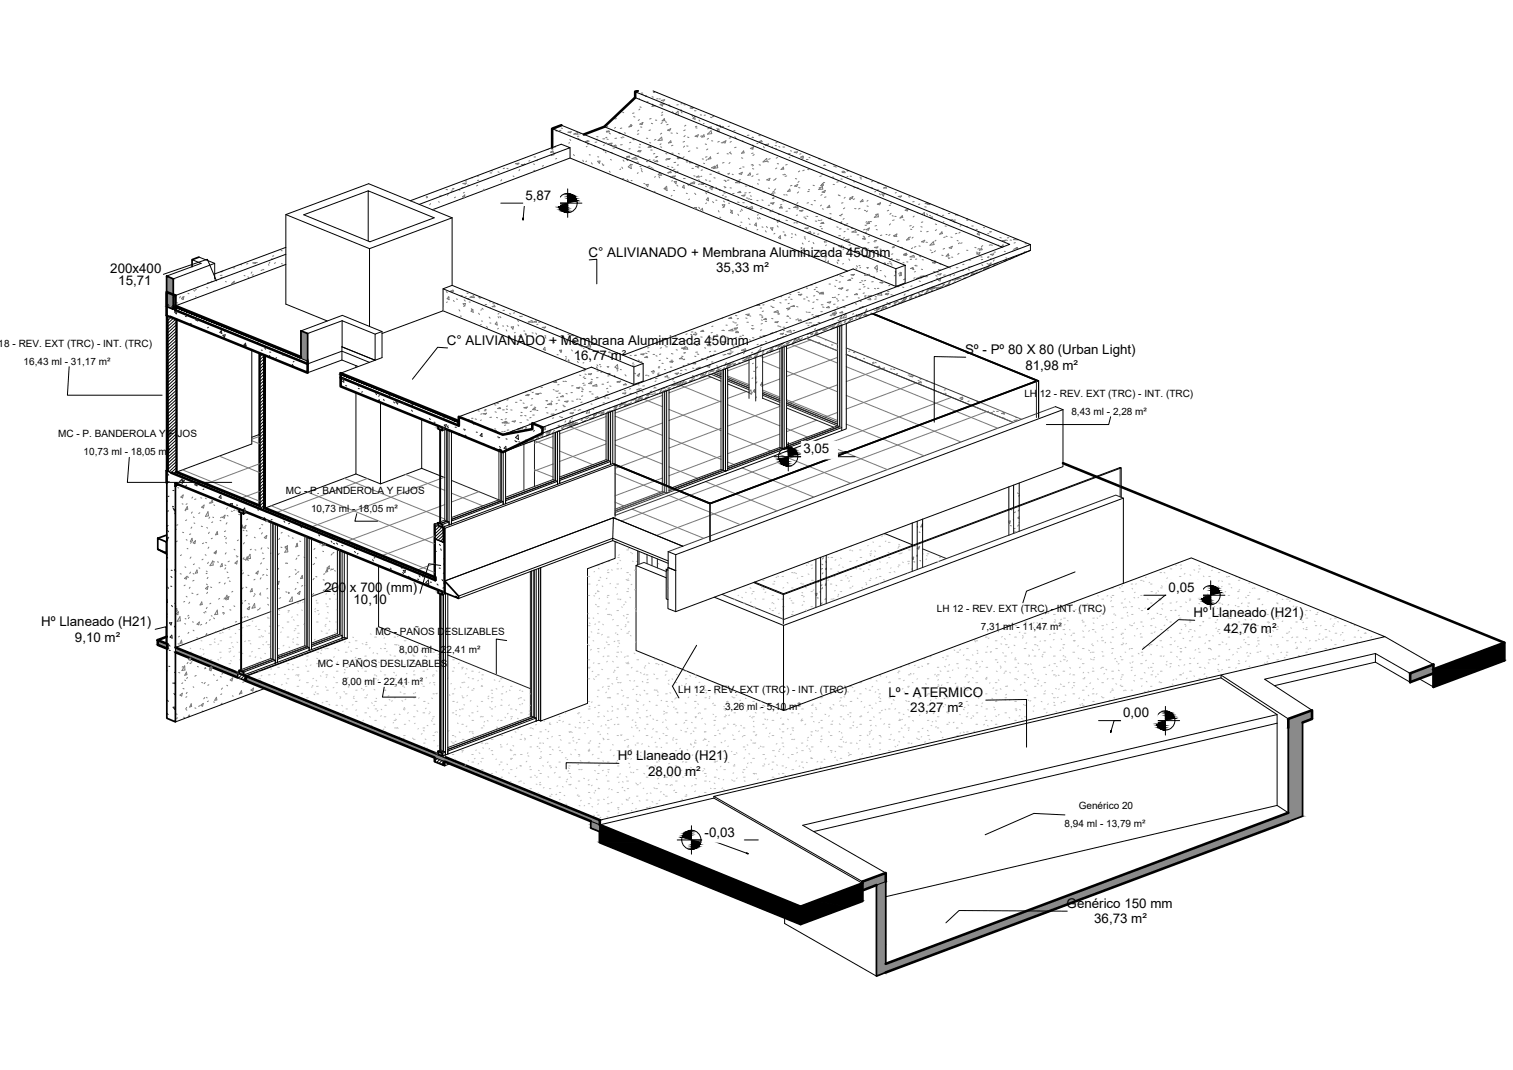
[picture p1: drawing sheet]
<svg xmlns="http://www.w3.org/2000/svg" width="297mm" height="210mm" viewBox="0 0 297 210" stroke-linecap="round" stroke-linejoin="round" font-family="sans-serif">
<defs><g id="words">
<g font-size="2.6">
<text x="103.2" y="39.2">5,87</text>
<text x="21.7" y="53.6">200x400</text>
<text x="115.6" y="50.3">C° ALIVIANADO + Membrana Aluminizada 450mm</text>
<text x="140.6" y="53.4">35,33 m²</text>
<text x="23.2" y="55.9">15,71</text>
<text x="87.7" y="67.6">C° ALIVIANADO + Membrana Aluminizada 450mm</text>
<text x="112.6" y="70.7">16,77 m²</text>
<text x="189.5" y="69.4">Sº - Pº 80 X 80 (Urban Light)</text>
<text x="201.3" y="72.5">81,98 m²</text>
<text x="157.7" y="89">3,05</text>
<text x="63.6" y="116.1">200 x 700 (mm)</text>
<text x="69.4" y="118.5">10,10</text>
<text x="229.4" y="116.1">0,05</text>
<text x="8.1" y="122.8">Hº Llaneado (H21)</text>
<text x="14.7" y="125.9">9,10 m²</text>
<text x="234.3" y="121">Hº Llaneado (H21)</text>
<text x="240.3" y="124.1">42,76 m²</text>
<text x="174.4" y="136.7">Lº - ATERMICO</text>
<text x="178.7" y="139.8">23,27 m²</text>
<text x="220.5" y="140.7">0,00</text>
<text x="121.3" y="149.1">Hº Llaneado (H21)</text>
<text x="127.2" y="152.2">28,00 m²</text>
<text x="138.3" y="164.1">-0,03</text>
<text x="209.4" y="178.1">Genérico 150 mm</text>
<text x="214.8" y="181.2">36,73 m²</text>
</g>
<g font-size="2">
<text x="-.3" y="68">18 - REV. EXT (TRC) - INT. (TRC)</text>
<text x="4.6" y="71.5">16,43 ml - 31,17 m²</text>
<text x="201.1" y="77.8">LH 12 - REV. EXT (TRC) - INT. (TRC)</text>
<text x="210.3" y="81.3">8,43 ml - 2,28 m²</text>
<text x="11.4" y="85.8">MC - P. BANDEROLA Y FIJOS</text>
<text x="16.4" y="89.3">10,73 ml - 18,05 m²</text>
<text x="56.1" y="96.8">MC - P. BANDEROLA Y FIJOS</text>
<text x="61.1" y="100.3">10,73 ml - 18,05 m²</text>
<text x="73.7" y="124.6">MC - PAÑOS DESLIZABLES</text>
<text x="183.9" y="120.1">LH 12 - REV. EXT (TRC) - INT. (TRC)</text>
<text x="192.6" y="123.6">7,31 ml - 11,47 m²</text>
<text x="62.4" y="130.9">MC - PAÑOS DESLIZABLES</text>
<text x="78.4" y="128.1">8,00 ml - 22,41 m²</text>
<text x="67.2" y="134.4">8,00 ml - 22,41 m²</text>
<text x="133.2" y="135.9">LH 12 - REV. EXT (TRC) - INT. (TRC)</text>
<text x="142.4" y="139.4">3,26 ml - 5,10 m²</text>
<text x="211.8" y="158.8">Genérico 20</text>
<text x="209" y="162.3">8,94 ml - 13,79 m²</text>
</g>
</g></defs>
<!-- layer: A-FLOR-PATT -->
<g fill="#8a8a8a" stroke="#8a8a8a" stroke-width=".2">
<path d="M253 141l4.6-1.7v1.7z"/>
<path d="M253 141h4.6z"/>
<path d="M107 156.5l2.3 1h-2.3z"/>
<path d="M115.5 160.9h2.3v.2z"/>
<path d="M107 156.5l10.8 4.4z"/>
<path d="M48.2 132.6l2.2 .9h-2.2z"/>
<path d="M84.8 148.4h2.2v.3z"/>
<path d="M75.5 143.7l11.5 4.7z"/>
<path d="M31 125.6l1.9 .8h-1.9z"/>
<path d="M31 126.5h1.9v.7z"/>
<path d="M32.8 126.3h.1z"/>
<path d="M34.4 127l2.3 .9h-2.3z"/>
<path d="M34.4 127.9h2.3l9.9 4.1z"/>
<path d="M34.4 127l12.2 5z"/>
<path d="M248.4 161.2l4.5-1.8v1.8z"/>
<path d="M178.5 189.1l69.9-27.9h4.5z"/>
<path d="M87 148.4l2.3 .9h-2.3z"/>
<path d="M102.6 155.6h2.2l2.2 .9z"/>
<path d="M102.6 154.7l4.4 1.8z"/>
<path d="M169.3 172.9l4.6-1.6v1.6zM169.3 172.9v1.8l4.6-1.8z"/>
<path d="M169.3 172.9h4.6zM169.3 172.9h4.6z"/>
<path d="M276.8 132.1l4.6-1.7v1.7zM276.8 132.1v1.7l4.6-1.7z"/>
<path d="M276.8 132.1h4.6zM276.8 132.1h4.6z"/>
<path d="M252.9 141h4.6zM252.9 141h4.6l-4.6 1.8z"/>
<path d="M107 157.5l10.8 3.4-8.5-3.4zM107 157.5l10.8 3.4h-2.3z"/>
<path d="M115.5 160.9l.5 .2h1.8zM116 161.1h1.8v.7z"/>
<path d="M48.2 133.5l38.8 14.9-36.6-14.9zM48.2 133.5l38.8 14.9h-2.2z"/>
<path d="M84.8 148.4l.7 .3h1.5zM85.5 148.7h1.5v.6z"/>
<path d="M31 126.4l1.9 .1v-.1zM31 126.4l1.9 .1h-1.9z"/>
<path d="M31 126.5l1.9 .7zM32.8 127.2l.1 .1z"/>
<path d="M34.4 127.9l10 4.1h2.2zM44.4 132h2.2v.9z"/>
<path d="M173.9 189.1h4.6l69.9-27.9zM173.9 189.1h4.6l-4.6 1.7z"/>
<path d="M87 149.3l17.8 6.3-15.5-6.3zM87 149.3l17.8 6.3h-2.2z"/>
<path d="M102.6 155.6l2.2 .9h2.2zM104.8 156.5h2.2v1z"/>
</g>
<!-- layer: A-WALL-PATT -->
<path d="M32.9 62l.1 30.4zM51.8 69.7v29.8zM87 103.6l.1 2.8zM87 149.3l.1 .8z" fill="#000" stroke="#000" stroke-width=".2"/>
<g fill="#8a8a8a" stroke="#8a8a8a" stroke-width=".2">
<path d="M252.9 142.8l2.8-1.1v1.1z"/>
<path d="M252.9 159.4h2.8v.7z"/>
<path d="M172.1 173.6l1.8-.7v.7z"/>
<path d="M172.1 185.4h1.8v5.4z"/>
<path d="M116 161.1l1.8 .7h-1.8z"/>
<path d="M116 161.8h1.8v.6z"/>
<path d="M32.7 54.2l1.3 .5h-1.3z"/>
<path d="M32.7 54.7h1.3v5.4z"/>
<path d="M59.1 64.9l1.3 .5h-1.3z"/>
<path d="M59.1 65.4h1.3v4.9z"/>
<path d="M252.9 142.8l2.8 16.6v-16.6zM252.9 142.8l2.8 16.6h-2.8z"/>
<path d="M252.9 159.4v.7h2.8zM252.9 160.1h2.8l-2.8 1.1z"/>
<path d="M172.1 173.6l1.8 11.8v-11.8zM172.1 173.6l1.8 11.8h-1.8z"/>
<path d="M172.1 185.4v5.4h1.8zM172.1 190.8h1.8l-1.8 .7z"/>
<path d="M116 161.8v.6h1.8zM116 162.4h1.8v.8z"/>
<path d="M32.7 54.7v5.4h1.3zM32.7 60.1h1.3v.6z"/>
<path d="M59.1 65.4v4.9h1.3zM59.1 70.3h1.3v.5z"/>
</g>
<!-- layer: A-FLOR-PATT -->
<g fill="#000" stroke="#000" stroke-width=".2">
<path d="M34.4 60l.6 .3h-.6zM58.5 70.1h.6v.2zM58.5 70.1l.6 .2zM66.9 73.3l.5 .2h-.5zM89 82.5h.6l.5 .2zM281.4 131.3h9.2l-6.7 2.5zM286.1 129.6l9.2-3.5v3.5zM117.8 161.8l8.4 3.4h-8.4zM148.7 177.9h8.5v3.2zM160.1 176.8h9.2l-2.9 1.1zM160.1 176.8l9.2-3.5v3.5z"/>
<path d="M34.4 60.3l24.7 9.8-24.1-9.8zM34.4 60.3l24.7 9.8h-.6z"/>
<path d="M66.9 73.5l22.7 9-22.2-9zM66.9 73.5l22.7 9h-.6z"/>
<path d="M89 82.5l.5 .2h.6zM89.5 82.7h.6v.2z"/>
<path d="M281.4 131.3v2.5h2.5zM281.4 133.8h2.5l-2.5 1z"/>
<path d="M286.1 129.6l4.5 1.7 4.7-1.7zM281.4 131.3l4.7-1.7 4.5 1.7z"/>
<path d="M117.8 165.2l39.4 12.7-31-12.7zM117.8 165.2l39.4 12.7h-8.5z"/>
<path d="M148.7 177.9l8 3.2h.5zM156.7 181.1h.5v.2z"/>
<path d="M157.2 177.9h9.2l-6.3-1.1zM157.2 177.9h9.2l-9.2 3.4z"/>
</g>
<!-- layer: A-FLOR -->
<g fill="none" stroke="#000" stroke-width=".51">
<path d="M125.2 17.8l-.5 .2v1.1l-6.1 5.8-4 1.5M33.3 62.1l27.1 11v-2.3M59.1 70l-24.7-10v.8l26 10.6M66.9 74.1l23.2 9.4v-.9l-23.2-9.4v2.6l31.2 12.7v-.3l.2 .1v.2l.4 .2 7.8-3.7v-1.2l-2-.8v1.2l-5.8 1.1-8.6-3.5v1.7M33.6 92.7l51.9 21.1v-.5l-33.4-13.6M34.4 94.8l52.8 21.4M34.7 92.6l16.2 6.6M208.7 90.9l86.6 35.2v3.5l-13.9 5.2v-4.4l-4.6 1.7v1.7l4.6-1.7M31 125.6l1.9 .7v1l-1.9-.8zM32.8 124.9l-1.8 .7M34.4 127.9l12.2 5M34.4 127l12.2 5"/>
<path d="M295.3 126.1l-13.9 5.2M85.3 148.6l-37.1-15.1v-.9l69.6 28.3v.9l39.4 16.1v3.4l-39.4-16.1v-2M87.3 149.4l28.7 11.7M252.9 159.4l-79 29.7M255.7 141.7l1.9-.7v-1.7l-4.7 1.7v1.8M169.3 173.3l-12.1 4.6M172.1 173.6l-2.8 1.1M173.9 172.9v-1.6l-4.6 1.6v3.9l-12.1 4.5M252.9 161.2l-79 29.6"/>
</g>
<!-- layer: A-FLOR-MCUT -->
<g fill="none" stroke="#000" stroke-width=".2">
<path d="M34.4 60.3l26 10.5M34.4 60l24.7 10.1M59.1 70v.3M66.9 73.5l23.2 9.4M66.9 73.3l23.2 9.4M34.5 92.6l16.6 6.8M34.7 92.6l-.2-.1v.6M50.9 99.2h.2v.6M51.8 99.7l33.7 13.7M51.8 99.7l33.7 13.6M52.1 99.7l-.3-.2v.6M87.2 114.5v1.7"/>
<path d="M31 125.6l1.9 .8M34.4 127.9v-.9l12.2 5v.9M48.2 132.6l69.6 28.3M85.3 148.6l2 .8M116 161.1l1.8 .7v1.4M173.9 172.9l-1.8 .7"/>
</g>
<!-- layer: A-FLOR -->
<g fill="none" stroke="#000" stroke-width=".2">
<path d="M124.7 18l73.5 29.9-93.7 35.1M124.7 19.1l72.1 29.4M128.2 17.8l74.1 30.2-95.8 35.8M118.6 24.9l67.7 27.5M56.1 51.9l-21.7 8.1M84.9 41.2l27-10.2 54.5 22.2M167.5 52.8l-45.2 16.9M202.3 48v1.1l-95.8 35.9M202.3 49.1l-15.9 6.8-87.7 32.8M67.1 70.6v-2.6l6.5 2.7-6.7 2.5M70.3 71.9l-3.2-1.3-6.7 2.5M72.5 71.1l-5.4-2.2-6.7 2.5"/>
<path d="M87 61l28 11.4M126.3 74.8l-1.9 .6-8.3-3.4-26 9.8M98.3 88.4l-.2 .1M104.5 83.1l-5.8 2.2M120.4 101.6l13.7 5.6M173.7 104.7l5.4 2.2M47.4 122.1l-13 4.9M68 125.2l-19.8 7.4M154.1 139.3l79.8-29.9 38 15.5-154.1 36M239.7 133v-.6l13.2 8.6M270 128.2v1.7M271.9 124.9l9.5 5.5"/>
<path d="M276.8 133.8l-6.8-3.9-19.8 4.6M276.8 132.1l-6.8-3.9-21.7 5 9.3 6.1M278.6 133.2l2.8 1.6M105.7 141.3h.2M140.2 156.2v.4M250.7 140.2l-11-7.2-99.5 23.2 29.1 16.7M252.9 159.4l-2.2-1.4-76.8 17.9M117.8 161.8l22.4-5.2 29.1 16.7M159.8 163.1l90.9-21.2v-1.7l-93.1 21.7 16.3 9.4"/>
</g>
<!-- layer: A-WALL-PATT -->
<g fill="none" stroke="#000" stroke-width=".2">
<path d="M33.1 62l-.1 .2M33.6 62.2l-.6 .6M34.1 62.4l-1.1 1M34.5 62.6l-1.5 1.4M34.5 63.2l-1.5 1.5M34.5 63.8l-1.5 1.4M34.5 64.4l-1.5 1.5M34.5 65l-1.5 1.5M34.5 65.6l-1.5 1.5M34.5 66.3l-1.5 1.4M34.5 66.9l-1.5 1.4M34.5 67.5l-1.5 1.4"/>
<path d="M34.5 68.1l-1.5 1.4M34.5 68.7l-1.5 1.4M34.5 69.3l-1.5 1.5M34.5 69.9l-1.5 1.4M34.5 70.5l-1.5 1.5M34.5 71.1l-1.5 1.5M34.5 71.8l-1.5 1.4M34.5 72.4l-1.5 1.4M34.5 73l-1.5 1.4M34.5 73.6l-1.5 1.4M34.5 74.2l-1.5 1.4M34.5 74.8l-1.5 1.5"/>
<path d="M34.5 75.4l-1.5 1.4M34.5 76l-1.5 1.4M34.5 76.6l-1.5 1.5M34.5 77.2l-1.5 1.5M34.5 77.9l-1.5 1.4M34.5 78.5l-1.5 1.4M34.5 79.1l-1.5 1.4M34.5 79.7l-1.5 1.4M51.5 69.5l-.4 .4M51.8 69.9l-.7 .6M51.8 70.5l-.7 .6M51.8 71.1l-.7 .6"/>
<path d="M51.8 71.7l-.7 .6M51.8 72.3l-.7 .7M51.8 72.9l-.7 .6M51.8 73.5l-.7 .6M51.8 74.1l-.7 .7M51.8 74.7l-.7 .7M51.8 75.4l-.7 .6M51.8 76l-.7 .6M51.8 76.6l-.7 .6M51.8 77.2l-.7 .6M51.8 77.8l-.7 .6M51.8 78.4l-.7 .7"/>
<path d="M51.8 79l-.7 .6M51.8 79.6l-.7 .7M34.5 80.3l-1.5 1.4M34.5 80.9l-1.5 1.5M34.5 81.5l-1.5 1.4M34.5 82.1l-1.5 1.4M34.5 82.7l-1.5 1.5M34.5 83.3l-1.5 1.5M34.5 84l-1.5 1.4M34.5 84.6l-1.5 1.4M34.5 85.2l-1.5 1.4M34.5 85.8l-1.5 1.4"/>
<path d="M34.5 86.4l-1.5 1.4M34.5 87l-1.5 1.4M34.5 87.6l-1.5 1.4M34.5 88.2l-1.5 1.5M34.5 88.8l-1.5 1.5M34.5 89.4l-1.5 1.5M34.5 90.1l-1.5 1.4M34.5 90.6l-1.5 1.5M34.5 91.3l-1.3 1.3M34.5 91.9l-.9 .8M34.5 92.5l-.4 .4M51.8 80.2l-.7 .7"/>
<path d="M51.8 80.8l-.7 .7M51.8 81.5l-.7 .6M51.8 82.1l-.7 .6M51.8 82.6l-.7 .7M51.8 83.3l-.7 .6M51.8 83.9l-.7 .6M51.8 84.5l-.7 .6M51.8 85.1l-.7 .6M51.8 85.7l-.7 .7M51.8 86.3l-.7 .7M51.8 86.9l-.7 .7M51.8 87.6l-.7 .6"/>
<path d="M51.8 88.2l-.7 .6M51.8 88.8l-.7 .6M51.8 89.4l-.7 .6M51.8 90l-.7 .6M51.8 90.6l-.7 .6M51.8 91.2l-.7 .6M51.8 91.8l-.7 .7M51.8 92.4l-.7 .7M51.8 93l-.7 .7M51.8 93.7l-.7 .6M51.8 94.2l-.7 .7M51.8 94.9l-.7 .6"/>
<path d="M51.8 95.5l-.7 .6M51.8 96.1l-.7 .6M51.8 96.7l-.7 .6M51.8 97.3l-.7 .6M51.8 97.9l-.7 .7M51.8 98.5l-.7 .7M51.8 99.2l-.7 .6M51.8 99.8l-.3 .2M85.9 103.1l-.4 .3M86.3 103.2l-.8 .8M86.8 103.4l-1.3 1.3M87 103.8l-1.5 1.5"/>
<path d="M87 104.4l-1.5 1.4M87 105l-1 1M87 105.6l-.5 .6M87 106.3l-.1 .1M47.1 132.1l-.5 .5M47.5 132.3l-.7 .7M48 132.5l-.7 .7M48.2 132.9l-.4 .4M85.8 148.8l-.3 .4M86.3 149l-.6 .6M86.8 149.2l-.6 .5M87 149.6l-.4 .4"/>
</g>
<!-- layer: I-WALL -->
<g fill="none" stroke="#000" stroke-width=".34">
<path d="M32.7 54.2l1.3 .5v6l-1.3-.6zM39.1 50.4l-1.4 .5v1.4M32.7 61.9v30.4M34.7 62.7v29.9M50.9 69.3v29.9M52.1 69.7v30M59.1 70v-5.1l1.3 .5v5.1M85.3 113.2v-10.4l2 .8v12.7l-.1-.1M46.6 132l1.6 .6M46.6 132.9l1.6 .6M48.4 132.6v1M85.3 148.6v.8l2 .8v-.8"/>
<path d="M252.9 142.8v16.6M255.7 141.7v18.4l-2.8 1.1M116 161.1v1.3l1.8 .8M172.1 173.6v17.9l1.8-.7M173.9 172.9v16.2"/>
</g>
<!-- layer: A-WALL -->
<g fill="none" stroke="#000" stroke-width=".2">
<path d="M32.7 61.9v30.4M32.8 61.9v30.5M32.9 61.9v30.5M33 62v30.5M34.5 62.6v29.9M34.7 62.7v29.9M50.9 69.3v29.9M51 69.3v29.9M51.1 69.4v29.8M51.8 69.6v29.9M51.8 69.7v29.9M52 69.7v29.9"/>
<path d="M52.1 69.7v29.9M35.2 95.1l-.8 .2M85.3 102.8v10.4M85.5 102.9v2.9M87 103.5v2.9M87.1 103.6v2.8M87.2 103.6v12.7M87.3 103.6v12.7M106.1 111.4v30M48.3 132.6v1M48.4 132.6v1M52 135.1l-17.6 6.5"/>
<path d="M85.3 148.6v.8M85.5 148.7v.8M87 149.3v.8M87.1 149.3v.8M87.2 149.4v.8M87.3 149.4v.8"/>
</g>
<!-- layer: I-WALL -->
<g fill="none" stroke="#000" stroke-width=".2">
<path d="M72.3 37.4l-12.7 4.7 13 5.3 12.6-4.7-12.9-5.3v9.9M37.7 50.9l1.8 .8-6.8 2.5M39.1 50.4l3 1.3v3.1M42.1 51.7l-8.1 3M56.1 42.1l16.4 6.7M72.5 48.8v15.3M88.8 42.7l-16.4-6.7-16.3 6.1v17.6l8.1 3.3M88.8 42.7v13.3l-1.8 .7v4.3l-12 4.4M88.8 42.7l-16.3 6.1M32.7 61.9h.1M32.7 61.9l.6 .2M49.4 68.7v18.4l-14.7 5.5"/>
<path d="M59.1 64.9l8.1-3 7.8 3.1v5.2l-1.4 .5M67.2 62.9l-.1 5.1M67.2 62.9l6.4 2.6M67.2 62.9l-6.8 2.5M69.9 77v16l-17.8 6.7M69.9 71.7v.4M74.7 79v15.9l8.1-3M75 65l-1.4 .5v5.2l-6.4-2.7M207.2 79.8l1.5 .6M32.7 92.3l.9 .4M69.9 93l4.8 1.9M82.8 91.9l4.5 1.8"/>
<path d="M82.8 82.3v9.6M120.3 90.9l.5 .2-33.5 12.5M208.7 80.4l-76 28.4v3.1M208.7 80.4v11.1l-76 28.5M68.2 108.5v16.7l-19.8 7.4M74.3 111v12l12.3 4.9M85.5 113.2v-7.4l1.7 .6v8.1M86 102.5l-.7 .3M120.8 106.2v3.3l-5.5 2.1v26.4l-9.1 3.4v-30M125.2 110.8l-.3 .1M130.8 113.3l-5.9-2.4v16.7l28.9 11.8v-16.7M131.1 111.4l1.6 .5"/>
<path d="M131.2 111.3l-.1 8.1 1.6 .6M131.2 111.3l1.5 .6M132.7 111.9v8.1M132.7 108.8l-1.5-.6v3.1M140.2 117.2l13.6 5.5M220.5 114.4v-16.7l-66.7 25M46.9 131.8l-.3 .2M67.6 125l.6 .2M154.1 139.3l-.3 .1M88.3 149.8l-1 .4M105.9 141.3l.3 .1M250.7 141.9v16.1"/>
<path d="M154 180v1.2l18.1 10.3"/>
</g>
<path d="M88.6 94.2l9.3 3.9M102.9 87.2v9M104.9 86.4v9M220.5 97.7l-1.4-.6-65.2 24.4-12.1-4.9M66.2 107.7v16.6M104.1 112.1v28.5M125.2 110.8l1.2-.5 4.4 1.8M87.9 128.5l16.2 6.6" fill="none" stroke="#1d1d1d" stroke-width=".2"/>
<path d="M207.2 79.8l-76 28.4M120.8 91.1v10.4" fill="none" stroke="#363636" stroke-width=".2"/>
<g fill="#000" stroke="#000" stroke-width=".2">
<circle cx="32.7" cy="61.9" r=".12"/>
<circle cx="32.7" cy="92.3" r=".12"/>
</g>
<!-- layer: A-FLOR-PATT -->
<g fill="none" stroke="#bebebe" stroke-width=".2">
<path d="M54.8 119.6l.1 .1M56 119l-.1 .1M56.5 119.8h.3M56.7 120l-.2 .1M58.3 118.3h.4M58.8 117.9l.2 .1M59.2 119.6l.2 .2M59.5 118.1l-.1 .1M61.8 119.9l.2 .1M62 119.4l-.2 .1M62.1 118.3h.4M62.2 117.7l-.2 .2"/>
<path d="M62.3 119.8h.3M64 118.4l.1 .1M64 116h.3M64.1 116.5l-.1 .1M64.2 119h.3M64.7 117.4l.1 .1M64.8 117.5l-.1 .1M65.6 116.5l.1 .1M65.9 117.5h.3M66.1 115.3h.1M66.2 119.5l-.2 .1M115.3 113l.2 .1"/>
<path d="M115.5 116.8h.3M115.5 113.1h.3M115.6 114.6h.3M116.6 116.9h.1M116.7 112.1l-.1 .1M116.9 118.5l.2 .2M117 116.3l-.1 .2M117.3 110.8h.3M117.3 116h.3M117.3 119h.3M117.3 114.7l-.2 .1M117.3 115.8l.2 .2"/>
<path d="M117.5 113.8h.3M117.5 111.5l.1 .1M117.7 117.4l-.1 .1M117.8 113.2l.2 .1M118.2 110.5l.1 .1M118.2 114.9l.1 .2M119.1 119.4l-.2 .1M119.2 117.1l.1 .1M119.2 113.4l-.2 .1M119.2 116.8h.4M119.2 112.3h.4M119.4 118.3h.3"/>
<path d="M119.4 110.1h.3M119.5 111.8l-.2 .1M119.9 114.4l-.2 .1M120 111.8l.2 .1M120.8 115.2l.2 .1M120.9 106.4l.2 .1M121.1 106.4h.1M121.1 111.6h.3M121.1 114.6h.3M121.1 119.8h.3M121.2 116.5l-.1 .1M121.3 117.5h.3"/>
<path d="M121.3 109.4h.3M121.4 110.5l-.2 .1M121.6 108.8l-.2 .1M121.7 109.9l.2 .1M121.9 117.5l-.2 .2M122 119.1h.2M122 111.5l-.1 .1M122.6 118.5l-.2 .2M122.8 118l.1 .2M122.9 113.7l.2 .1M123 116h.4M123 112.3h.4"/>
<path d="M123 107.9h.4M123.2 113.8h.3M123.3 115.4l.1 .1M123.4 113.6h-.1M123.5 107.5l-.2 .1M123.6 117.2l.2 .1M123.6 112.7l.2 .1M123.8 108.3l.1 .1M124.1 114.6l-.2 .1M124.1 110.1l.2 .1M124.2 108.6h-.1M124.5 111.8l.2 .1"/>
<path d="M124.7 119.3l.1 .1M124.7 115.6l-.1 .1M124.9 120h.1M124.9 110.1h.4M125.5 110.6l-.1 .1M126.4 108.6l.2 .1M127 109.4h.1M129.3 110.5l.1 .2M130.7 111.6h.3M144.1 117.5h.2M144.3 115.8h-.1M145 116.8l-.1 .1"/>
<path d="M145.6 117.2l.2 .1M146 118.3h.2M146.4 116.2l.1 .1M147.3 115.3l.1 .1M147.5 118.1l-.2 .1M147.7 116.4l-.1 .1M147.8 116h.3M147.9 119h.3M148.2 119.1h-.1M148.2 117.4l.2 .1M149.6 115.1l-.1 .1M149.7 113.8h.3"/>
<path d="M149.7 117.5h.3M149.8 115.3h.3M149.8 115.6l.2 .1M150.4 116.1l-.2 .2M151.1 119.4l.1 .1M151.6 116.8h.3M151.6 119.8h.3M151.7 114.6h.3M151.7 118.2l-.2 .1M151.8 118.4l.2 .1M152 114l.1 .1M152.3 115.8h.2"/>
<path d="M152.3 119.3l-.1 .1M152.5 113.2l-.2 .1M152.7 113l.2 .1M152.7 117.5l.2 .1M153.5 117.5h.3M153.5 113.1h.3M153.6 119h.4M153.6 112.2h.2M153.7 119.6l.1 .1M153.9 115.2l-.2 .2M154.5 116.3l-.2 .1M154.5 114.3l.2 .1"/>
<path d="M155.2 117.3l-.2 .1M155.3 117.8l.2 .1M155.4 115.3h.3M155.4 112.3h.3M155.5 118.3h.4M155.7 119.9l-.1 .1M156 112.3l-.1 .1M156.2 112.4l.2 .1M156.6 113.4l-.1 .1M157.3 116.8h.3M157.3 113.1h.3M157.3 114.4l-.1 .1"/>
<path d="M157.4 114.6h.4M157.4 116.2l.2 .1M157.6 118.6l-.1 .2M157.8 118h.1M157.9 117l-.2 .1M158.1 115.2l.2 .1M158.2 119.7l.2 .1M158.3 110.8l.1 .2M158.4 119.6l-.2 .2M158.7 112.6l.1 .1M158.8 110.4l-.1 .1M159.1 114.4h.1"/>
<path d="M159.2 110.8h.3M159.2 116h.3M159.2 119h.3M159.3 113.8h.4M159.5 111.4l-.2 .2M159.8 115.7l-.2 .1M160 116.5l.2 .1M160 114.1h-.1M162.5 109.3l.2 .1M162.7 113.8h-.2M163 111.6h.3M163 114.6h.3"/>
<path d="M163.1 117.5h.3M163.1 109.4h.4M163.6 117.4l.2 .1M163.8 113l.1 .2M164 115.8l-.1 .1M164.1 114.8l.2 .1M164.1 109.8l-.2 .1M164.4 108.2l-.2 .1M164.5 112.1l.2 .1M164.5 116.6h.2M164.6 116.9l-.1 .1M164.8 110.8l-.1 .1"/>
<path d="M165 116h.3M165 112.3h.3M165 107.9h.3M165 109.4l.2 .2M165 113.8h.3M165.4 111.2l.2 .1M166.1 112.9l-.1 .1M166.4 113.3l.1 .1M166.8 113.9l-.2 .2M166.8 115.3h.3M166.8 110.1h.3M166.9 113.1h.3"/>
<path d="M167 107.2h.1M167 107.9l-.2 .1M167.2 108l.2 .1M167.5 114.9l-.2 .2M168 111.5l.2 .1M168.3 110h-.1M168.8 111.6h.3M168.8 107.9h.3M168.9 109.4h.3M168.9 111l-.1 .1M169.2 115.3l.2 .1M169.6 112l-.1 .1"/>
<path d="M170 114.3l.1 .1M170.1 109.9l.2 .1M170.2 114.6l-.2 .1M170.5 111.6l.1 .2M170.5 107l-.2 .1M170.6 110.8h.3M170.6 113.8h.3M170.8 108.6h.3M170.8 108.9l.2 .1M170.9 113.4l.1 .1M171.1 108l-.2 .2M171.4 106.3l.1 .1"/>
<path d="M171.7 108l.2 .2M171.8 109.1l-.2 .1M172.1 113.3l-.2 .1M172.3 111.7l-.1 .1M172.6 111.6h.3M172.6 107.2h.3M172.7 113.1h.3M172.7 110.2l.1 .1M172.8 114.3l-.1 .1M173 104.9h.1M173.3 105.1l-.2 .1M173.5 113.7l.1 .1"/>
<path d="M173.6 104.8l.1 .2M173.9 106.1l-.1 .1M174.3 110.4l-.2 .1M174.4 108.3l.1 .1M174.4 106.4h.3M174.4 109.4h.3M174.5 108.7l-.1 .2M174.6 112.3h.3M174.9 111.4l-.1 .1M175.5 112.1l.2 .1M176.3 111.1l.1 .1M176.4 110.8h.3"/>
<path d="M176.4 107.2h.3M176.4 106.8l.2 .1M176.4 107.4l-.1 .1M176.5 108.6h.3M176.6 105.8l-.1 .1M176.8 108.5l.1 .1M177.1 108.4l-.1 .2M177.2 110.3l.2 .1M178.2 112.4h.1M178.2 110.1h.3M178.4 107.9h.3M178.5 110.5l-.2 .1"/>
<path d="M179 107l.1 .1M179.1 111.6l-.2 .1M181.3 108.6l-.2 .1M181.9 109l.2 .1M181.9 109.7h-.1M182 108.6h.4M182.3 110.7l.1 .1M184 110.1h.3M184.5 109.2l.1 .2M184.6 109.3l-.1 .1M208.6 119.9h-.1M209.2 120l.1 .1"/>
<path d="M209.9 119l.2 .1M210.6 118.5l-.2 .1M210.6 119.8h.4M210.8 118.1l.2 .2M211.3 119.6h-.2M212.5 119h.3M213.4 118.4l.2 .1M214.4 119.8h.4M214.7 118.7l-.1 .1M215.3 119.8l-.1 .1M215.5 116.9h.2M215.9 118.6l.1 .1"/>
<path d="M216.3 117.5h.3M217.5 116.8l-.2 .1M218.1 117.1l.2 .1M218.2 117.8l-.2 .2M218.3 115.3h.3M218.3 119h.3M218.3 116.8h.4M219.8 115.3l.1 .1M220.1 118.3h.3M220.2 116h.3M220.4 114.9l-.2 .1M220.7 119.1l-.2 .1"/>
<path d="M220.9 117.4l-.1 .2M221 119.1h.1M221.7 118l.2 .2M222.1 114.6h.3M222.1 119h.3M222.2 115.4l.2 .1M222.6 117.2l.2 .1M222.9 116.2l-.2 .1M223.1 114.5l-.1 .1M223.5 119.3l.2 .1M223.5 117.2l-.1 .1M223.9 113.8h.3"/>
<path d="M223.9 116.8h.3M224.1 119.8h.3M224.4 114l.2 .1M224.9 119.3l-.2 .1M225 113.2l-.1 .1M225.2 117.5l.2 .1M225.7 114.2l-.1 .1M225.9 114.6h.3M225.9 118.3h.3M226 116h.3M227.1 116.3l-.2 .1M227.3 115.9l.1 .1"/>
<path d="M227.7 117.6l.1 .1M227.7 117.4l-.2 .1M227.7 117.5h.3M227.7 112.3h.3M227.9 115.3h.3M228 114.9l.2 .1M228.1 119.4l.1 .1M228.3 118.4l-.1 .1M228.5 112.3l.2 .1M229 114.1l.1 .1M229.2 113.3l-.1 .2M229.7 113.8h.3"/>
<path d="M229.7 118.3h.3M229.8 111.6h.3M229.8 119.8h.3M229.8 114.4l-.2 .1M229.9 116.2l.2 .1M230.5 115.5h-.2M230.7 119.7l.2 .1M230.8 110.8l.2 .1M230.9 119.7l-.2 .1M231.1 118l-.2 .1M231.4 110.4l-.2 .1M231.5 116h.3"/>
<path d="M231.5 113.1h.3M231.6 114.3l.1 .1M231.7 110.8h.3M231.7 119h.3M232 111.5l-.2 .1M232.6 112.5l-.1 .1M232.8 118.1l.1 .1M233 116.7l-.1 .2M233.1 119.8l.2 .1M233.2 115.1l-.1 .1M233.5 113.8h.3M233.5 117.5h.3"/>
<path d="M233.5 117.1l.2 .1M233.6 115.3h.3M233.6 112.7l.2 .2M233.7 117.7l-.2 .1M234 114.5l.2 .1M234.4 111.8l.2 .1M234.4 116.3l.2 .1M235 119.8l-.1 .1M235.2 113.8l-.2 .1M235.3 110.9l.2 .1M235.4 111.6h.3M235.4 116.8h.3"/>
<path d="M235.4 119.8h.3M235.4 118.4l.1 .1M235.4 112.2h-.2M235.5 114.6h.3M235.9 114.8l-.2 .1M236.2 113l.2 .1M237.1 116.5l.1 .1M237.2 116.9l-.1 .1M237.3 117.5h.3M237.3 113.1h.3M237.3 110.8l-.1 .1M237.4 119h.3"/>
<path d="M237.8 118l-.2 .1M237.9 111.2l.2 .1M238 111.9h-.1M238.5 119l-.2 .1M239 119.3l.1 .1M239.1 114.9l.2 .2M239.2 115.3h.3M239.2 112.3h.3M239.3 118.3h.3M239.3 113.9l-.1 .1M239.5 116.7l.1 .1M239.8 114l.2 .1"/>
<path d="M239.9 118.5l.2 .1M239.9 115l-.1 .1M240.7 116l-.2 .1M240.8 113.1l.1 .1M241.1 116.8h.3M241.1 113.1h.3M241.2 114.6h.3M241.2 118.6l-.1 .1M241.7 115.2l.1 .1M242.5 118.8h.1M242.8 113.1l-.2 .1M243 116h.3"/>
<path d="M243 119h.3M243.1 113.8h.3M243.1 117.3l-.1 .1M243.4 113.4l.1 .1M243.4 115.7l-.2 .1M243.9 118.3l-.2 .1M244.5 117.2l.2 .1M244.9 116.8h.3M244.9 118.9l.2 .1M245 118.3h.3M245.3 116.2l.1 .1M245.3 114.4h-.1"/>
<path d="M246 115.4l-.1 .1M246.2 115.3l.2 .1M246.8 119.8h.3M246.9 117.5h.3M247.2 117.4l.1 .1M247.3 117.4l-.1 .1M247.9 118.5l-.1 .1M248.6 119.6h-.1M248.7 116h.3M248.8 115.6l.2 .1M250 119.4l.2 .1M250.6 118.3h.3"/>
<path d="M250.8 118.4l.1 .1M250.8 116.6l-.2 .1M251.4 119.2l-.2 .1M251.7 117.5l.2 .1M252.5 119.8h.3M252.6 117.5h.3M252.6 119.6l.2 .1M253.3 117.9l-.2 .1M254 118.9l-.1 .1M254.3 117.8l.2 .1M254.4 119h.3M256.4 119.8h.3"/>
<path d="M257.2 119.7l.1 .1M259.7 120l.2 .1M32.8 125.8l-.2 .1M34.7 126.9l.2 .1M35.2 127.1l-.2 .1M35.9 126.5h.1M37.3 127.9h.4M37.3 127.1l.2 .2M39.3 128.7h.3M39.4 127.2l-.1 .1M39.5 125.7h.2M39.8 127.4l.1 .1"/>
<path d="M40.1 128.2l-.2 .2M40.2 129.1l.1 .1M40.8 129.3l-.2 .1M41.1 126.5h.4M41.3 129.4h.3M42.1 125.9l.1 .1M42.2 125.3l-.1 .1M42.8 129.3l.1 .2M43 126.3l-.2 .1M43.1 124.2h.3M43.1 127.9h.3M43.2 125.7h.3"/>
<path d="M43.4 129l-.1 .1M43.7 124l.1 .1M44.9 127.2h.4M44.9 130.2h.4M44.9 127.9h.2M45.1 125h.3M45.1 123.4l-.2 .1M45.3 129.6l.1 .1M45.3 127.7l-.1 .1M45.6 126l-.2 .1M45.6 131.3l.2 .1M45.7 126.8l.1 .2"/>
<path d="M46 128.7l-.1 .1M46.2 124.2l.1 .1M46.5 126h.2M46.9 123.5h.3M46.9 127.9h.3M46.9 131.7h.1M47 129.4h.3M47.4 130.7l-.2 .2M47.5 124.7l-.1 .2M47.5 128.1l.2 .1M47.7 123.1l-.1 .1M48.2 125.7l-.2 .2"/>
<path d="M48.4 122.8l.2 .1M48.8 132.8h.1M48.8 122.7h.3M48.8 125.7h.3M48.9 128.7h.3M49.1 126.2l.2 .1M49.6 127.8l-.2 .1M49.6 121.8l-.1 .1M50.2 128.8l-.1 .2M50.4 122.8l-.2 .1M50.4 130.1h.1M50.7 123.5h.3"/>
<path d="M50.7 127.2h.3M50.7 131.7h.3M50.7 131.8l.2 .1M50.8 133.2h.3M50.8 125h.3M50.9 129.9l-.1 .1M51.1 133.5l.2 .1M51.1 129l.2 .2M51.3 124.7l.1 .1M51.4 132.5l-.1 .1M51.6 126.4l.2 .1M51.7 124.9h-.2"/>
<path d="M52 128.2h.1M52 123.7l.1 .1M52.4 125.9l-.2 .1M52.5 121.1l.1 .1M52.6 121.3h.3M52.6 126.5h.3M52.7 132.4h.3M52.7 124.2h.3M52.9 122.8l.1 .1M53.1 126.9l-.2 .1M53.3 131.2l-.1 .1M53.7 133.8l.1 .1"/>
<path d="M54 132.2l-.1 .1M54.5 122.7h.3M54.5 127.2h.3M54.5 130.9h.3M54.6 128.4l.1 .1M54.6 123h-.1M54.6 120.5h.3M55.2 124l-.1 .1M55.4 134.3l-.2 .1M55.4 123.1l.2 .1M55.5 128.2l-.2 .2M55.7 126.6l-.1 .1"/>
<path d="M55.9 132.3h.1M56 135.3l-.1 .1M56.2 134l.1 .1M56.4 122h.3M56.4 125h.3M56.4 130.2h.3M56.4 133.2h.3M56.5 135.7l.2 .1M56.6 131.2l.2 .2M56.7 126.9l.2 .1M57.4 121l-.1 .1M57.4 130.4h.2"/>
<path d="M57.5 125.9l.1 .1M57.6 131.3l-.2 .1M57.6 121.6l.2 .1M57.6 125.3l-.1 .1M57.9 123.7l-.2 .1M57.9 123.3l.2 .1M58.2 132.3l-.1 .2M58.3 122.7h.4M58.3 126.5h.4M58.3 130.9h.4M58.3 134.6h.4M58.3 125l.2 .1"/>
<path d="M58.3 120.6l.2 .1M58.4 126.3l-.2 .1M58.4 132.4h.3M58.4 124.2h.3M58.4 132.5l.2 .1M58.9 133.4l-.2 .1M59.1 136l.2 .1M59.4 136l-.1 .1M59.7 128.4l-.2 .1M59.8 122.4l-.2 .1M60 130.6l.2 .1M60.2 128.7h.3"/>
<path d="M60.2 133.9h.3M60.2 136.9h.3M60.3 131.7h.3M60.4 129.4l-.2 .1M61.1 130.4l-.2 .1M61.3 134.5h.2M61.3 134.7l-.1 .1M61.6 133.1l-.2 .1M61.6 136.2l.2 .1M61.9 125.4l-.2 .1M62 137.9l.2 .1M62 135.7l-.1 .1"/>
<path d="M62 133.4l.2 .2M62.1 122h.4M62.1 130.2h.4M62.1 134.6h.4M62.2 129.1l.1 .1M62.2 127.9h.4M62.2 136.1h.4M62.4 138.4h.1M62.5 130.8l.2 .1M62.7 120.4l-.2 .1M62.9 132.6h.1M62.9 128.1l.2 .1"/>
<path d="M63.1 123.8l.1 .1M63.2 127.5l-.1 .1M63.4 137.8l-.2 .1M63.5 131.8l-.2 .1M63.7 130.1l-.1 .1M63.8 127.2l.1 .1M63.8 122.8l.2 .1M63.9 134.7l.2 .1M64 121.3h.3M64 124.2h.3M64 129.4h.3M64 132.4h.3"/>
<path d="M64 137.6h.3M64 138.8l-.1 .1M64 122.5l-.1 .1M64.1 127.2h.4M64.1 135.4h.4M64.2 132.8l-.2 .1M64.3 120.1l.2 .1M64.6 138.2l.2 .1M64.7 121.8l.1 .2M64.7 123.5l-.2 .1M64.8 129.4l.1 .1M65.4 124.5l-.2 .1"/>
<path d="M65.5 132.8l.1 .1M65.6 134.8l-.2 .1M65.6 128.8l-.1 .1M65.7 124.1h.1M65.9 127.2l-.2 .1M65.9 122h.3M65.9 130.2h.4M65.9 133.9h.4M65.9 138.4h.4M66 123.5h.2M66 131.7h.4M66 139.8h.3"/>
<path d="M66.2 135.9l-.2 .1M66.3 129.9h-.1M66.4 127.5l.1 .1M66.7 136.7l.2 .1M66.9 136.9l-.2 .1M67.1 138.4l.2 .1M67.4 139.5l-.1 .1M67.5 135.7l.1 .1M67.6 131.3l.2 .1M67.7 131.9l-.2 .1M67.8 127.9h.3M67.8 136.1h.3"/>
<path d="M67.8 125.9l-.2 .1M67.9 130.9h.4M67.9 139.1h.3M68 133l.1 .2h-.3M68.4 134.8h.1M68.4 130.3l.1 .1M68.4 132.9l-.2 .1M68.5 126.9l-.1 .1M68.5 126l.2 .1M68.9 127.7l.1 .1M69 134h-.1M69.2 129.4l.2 .1"/>
<path d="M69.2 125l.2 .1M69.3 138.2l-.1 .1M69.4 136.9l.1 .1M69.5 136.6l-.1 .1M69.8 125.7h.3M69.8 129.4h.3M69.8 133.9h.3M69.8 137.6h.3M69.8 127.2h.4M69.8 135.4h.3M69.9 128.9l-.2 .1M70 139.2l-.2 .1"/>
<path d="M70.3 131.6l.1 .1M70.5 130l-.2 .1M70.9 135l.2 .1M71.1 126.3h.2M71.2 131l-.1 .1M71.5 135.3l-.2 .1M71.6 128.7h.3M71.6 131.7h.4M71.6 136.9h.4M71.6 139.8h.4M71.7 133.6l-.1 .1M71.7 126.5h.4"/>
<path d="M71.7 134.6h.3M71.8 129.7l.2 .1M72 126l-.1 .1M72.2 136.3l-.2 .1M72.2 138.9l.2 .1M72.7 127.1h-.2M72.7 124.3l.2 .1M72.9 137.9l.2 .1M73.1 133.5l.2 .1M73.3 128l-.1 .2M73.4 135.2l.2 .2M73.5 138.4h-.1"/>
<path d="M73.6 125h.3M73.6 129.4h.3M73.6 133.2h.3M73.6 137.6h.3M73.6 130.9h.4M73.6 139.1h.3M73.6 132.3l-.1 .1M73.8 137h.1M73.8 132.5l.2 .1M73.9 130.7l-.2 .1M74 128.2l.2 .1M74.2 139.4l-.2 .1"/>
<path d="M74.2 123l-.2 .2M74.3 129.9l.2 .1M74.3 133.4h-.1M74.7 131.6l.1 .1M74.7 127.2l.2 .1M74.8 139.1l.2 .1M74.8 124.1l-.1 .1M75.2 124.5l.1 .1M75.4 124.2h.3M75.4 127.2h.3M75.4 132.4h.3M75.4 135.4h.4"/>
<path d="M75.5 125.1l-.1 .1M75.6 130.2h.3M75.6 138.4h.2M75.6 126.3l.1 .1M75.7 135.4l-.1 .1M75.7 133.8l.1 .1M75.8 129.4l-.2 .1M76 127.7l-.1 .2M76.4 136.5h-.2M76.4 137.2l.2 .1M76.5 130.4l-.2 .1M76.6 128.5h.1"/>
<path d="M77 137.5l-.1 .1M77.3 131.9l.2 .1M77.4 125h.3M77.4 128.7h.3M77.4 133.2h.3M77.4 136.9h.3M77.5 126.5h.3M77.5 134.6h.3M77.8 132.4l-.1 .2M78 126.4l-.2 .1M78.2 126.5l.1 .1M78.2 124.8l-.2 .1"/>
<path d="M78.5 133.5l-.2 .1M78.6 135.7l.1 .1M78.6 127.4l-.1 .2M78.9 137.4l.2 .2M79.2 134.5l-.2 .1M79.2 127.9h.3M79.2 130.9h.3M79.2 136.1h.4M79.2 139.1h.4M79.2 139.2l.2 .1M79.3 134.7l.1 .1M79.4 125.7h.3"/>
<path d="M79.4 133.9h.3M79.4 130.4l.2 .1M79.4 138.8l-.1 .1M79.7 137.1l-.2 .2M79.8 132.1l.1 .1M80 129.5l-.1 .1M80.1 133.8l.2 .1M80.2 129.4l.1 .1M80.2 139.8l-.2 .1M80.7 126.7l.1 .1M80.7 130.6l-.2 .1M81 128.5l.2 .1"/>
<path d="M81.1 136l.2 .1M81.2 128.7h.3M81.2 132.4h.3M81.2 136.9h.3M81.3 130.2h.3M81.3 138.4h.3M81.4 131.6l-.2 .1M81.6 135.9h-.1M81.9 139.4l.1 .1M81.9 134.2l-.2 .1M82 130.7h.2M82.2 126.5l-.2 .2"/>
<path d="M82.3 136.9l-.1 .1M82.7 134.1l.2 .1M82.8 127.6l-.1 .1M83 131.7h.3M83 134.6h.3M83 139.8h.4M83.2 129.4h.3M83.2 137.6h.3M83.5 128.6l-.2 .1M83.6 128.7l.2 .1M83.7 138.9l-.2 .1M83.8 132.9l-.2 .1"/>
<path d="M84 137.9l.2 .1M84 131.2l-.2 .2M84.3 140l-.1 .1M84.4 139.6l.1 .2M84.5 133.9l-.2 .1M84.7 136.9l.2 .1M84.9 132.6l.1 .1M85 127.9h.3M85 132.4h.3M85 136.1h.3M85.1 133.9h.3M85.2 134.3l.2 .1"/>
<path d="M85.6 136l.2 .1M85.6 131.6l.2 .1M85.8 136l-.1 .1M85.9 129.9l-.1 .2M86.1 128.9l.2 .1M86.2 128.3l-.2 .1M86.5 130.7h.1M86.5 137l-.2 .1M86.6 131l-.1 .1M88 133l-.1 .1M88.2 136.3l.1 .1M88.6 134.1l-.1 .1"/>
<path d="M88.8 131.7h.3M88.8 136.1h.3M88.8 139.8h.3M88.9 129.4h.3M88.9 137.6h.3M89.1 131h.1M89.4 135.1l-.2 .1M89.6 139.4l-.1 .1M89.9 137.7l-.2 .1M90.2 130.1l-.2 .1M90.2 139.1l.2 .1M90.4 134.8l.1 .1"/>
<path d="M90.7 130.9h.3M90.7 133.9h.3M90.7 139.1h.3M90.7 136.5l.1 .1M90.8 136.9h.3M90.8 131.1l-.1 .1M91 138.2l.2 .1M91.1 133.8l.2 .1M91.5 132.1l-.2 .2M91.6 131.2h.1M91.8 136.4l-.2 .1M91.9 132.9l.2 .1"/>
<path d="M92 134.8l-.2 .1M92.5 137.4l-.2 .2M92.6 131.7h.3M92.6 135.4h.3M92.6 139.8h.3M92.7 133.2h.3M92.9 135.1h.2M93.7 138.5l.1 .1M93.8 139.5l-.1 .1M93.9 133.4l-.1 .2M94.2 131.8l-.2 .1M94.5 134.6h.3"/>
<path d="M94.5 137.6h.3M94.6 133.2h.1M94.6 132.4h.3M94.6 134.5l-.1 .1M95.8 137l.2 .1M96 136.5l-.2 .2M96.1 138.7l.2 .1M96.4 135.4h.3M96.4 139.1h.3M96.5 136.9h.3M96.5 136l.2 .1M96.6 137.6l-.1 .1"/>
<path d="M97 133.4h.2M97.3 138.6l-.1 .1M97.4 135.1l.2 .1M98.2 133.6l-.2 .1M98.3 133.2h.3M98.3 138.4h.3M98.4 136.1h.3M98.4 137.3h.2M98.8 134.6l-.2 .2M99.5 135.7l-.2 .1M99.8 139.9l-.2 .2M100 135.4l.1 .1"/>
<path d="M100 138.3l-.1 .1M100.2 134.6h.3M100.2 139.1h.3M101.2 139.2l.2 .1M101.9 137l-.1 .1M102 138.2l.1 .1M102.1 136.9h.3M102.2 139.8h.3M102.2 135.4h-.2M102.5 135.6l.1 .1M102.6 138l-.1 .1M102.9 137.3l.1 .1"/>
<path d="M103.9 139.5h.1M104 138.4h.1M104.1 136.1h.1M110.9 139.8l.2 .1M113.4 140l.2 .1M113.5 139.8h.3M115.4 126.4h-.1M115.5 121.3h.3M115.5 125h.3M115.5 129.4h.3M115.5 133.2h.3M115.5 137.6h.3"/>
<path d="M115.5 130.9h.4M115.5 139.1h.4M115.6 122.7h.3M115.6 131l.1 .1M115.6 126.5l.1 .2M115.6 120.3l-.2 .1M115.6 138.5l.2 .1M115.7 122.2l.2 .1M116.1 123.9l.1 .1M116.1 127.4l-.2 .1M116.3 137.7l-.2 .1M116.4 131.7l-.2 .1"/>
<path d="M116.4 125.7h.2M116.4 121.2l.2 .1M116.5 133.2l.2 .1M116.6 130l-.1 .1M116.9 122.4l-.1 .1M116.9 138.7l-.2 .1M117.1 132.7l-.1 .1M117.2 136.6l.2 .1M117.3 124.2h.3M117.3 127.2h.3M117.3 132.4h.3M117.3 135.4h.3"/>
<path d="M117.3 120.3l.2 .1M117.4 130.2h.4M117.4 138.4h.4M117.4 127.8l.2 .1M117.5 122h.3M117.6 123.5h-.2M117.6 139.8h-.1M118.1 131.3l.2 .1M118.3 124.4l-.2 .2M118.3 122.4l.2 .2M118.4 134.7l-.1 .1M118.6 128.7l-.2 .1"/>
<path d="M118.8 127.1l-.2 .1M119 125.9l.2 .1M119.1 135.8l-.2 .1M119.2 120.5h.4M119.2 125h.4M119.2 128.7h.4M119.2 133.2h.4M119.2 136.9h.4M119.2 129.7l-.1 .2M119.2 139.5h.2M119.3 126.5h.4M119.3 134.6h.4"/>
<path d="M119.4 135.1l.1 .1M119.7 120.5l-.1 .1M119.7 136.8l.2 .1M119.8 136.8l-.2 .1M119.9 120.6l.2 .1M120.1 134.1l.2 .1M120.1 138.5l.2 .2M120.3 129.7l.1 .2M120.3 139.4l-.2 .1M120.4 121.5l-.1 .1M120.6 131.8l-.2 .1M120.6 131.5l.2 .1"/>
<path d="M120.7 125.8l-.1 .1M120.9 124.1l-.1 .1M121 133.2l.1 .1M121 128.7l.2 .2M121.1 122.7h.3M121.1 127.9h.3M121.1 130.9h.3M121.1 136.1h.3M121.1 139.1h.3M121.1 124.4l.2 .1M121.2 125.7h.4M121.2 133.9h.4"/>
<path d="M121.2 132.9h-.1M121.4 126.8l-.1 .1M121.5 126.1l.2 .1M121.9 127.9h.1M121.9 123.4l.1 .1M121.9 133.9l-.1 .1M122 135.4l.2 .1M122.2 138.1l-.1 .1M122.4 120.7l.1 .2M122.5 136.5l-.2 .1M122.7 138.8l.2 .1M122.8 128.8l-.2 .2"/>
<path d="M122.8 122.5l.1 .1M122.9 130l.1 .1M122.9 122.8l-.2 .2M122.9 139.1l-.1 .1M123 120.5h.4M123 124.2h.4M123 128.7h.4M123 132.4h.4M123 136.9h.4M123.1 121.2l-.1 .1M123.1 130.2h.4M123.1 138.4h.3"/>
<path d="M123.2 122h.3M123.4 129.9l-.2 .1M123.6 123.8l-.2 .2M123.6 133.5l.2 .1M123.8 124.6l.1 .2M124.1 130.9l-.2 .1M124.4 135.2l-.2 .1M124.5 128.1l.2 .1M124.6 133.5l-.2 .1M124.9 137.3l.1 .1M124.9 125.9l-.2 .1M124.9 131.7h.4"/>
<path d="M124.9 134.6h.4M125 139.8h.3M125 129.4h.4M125 137.6h.3M125.1 136.2l-.2 .1M125.2 139l.1 .1M125.6 136.3l.2 .1M125.7 131.9l.2 .2M126.1 133.7l.1 .1M126.4 135.4l.2 .1M126.4 138.2l-.1 .2M126.5 131l.1 .1"/>
<path d="M126.6 132.2l-.2 .1M126.8 130.6l-.2 .1M126.9 132.4h.3M126.9 136.1h.3M126.9 133.9h.4M127.1 139.3l-.2 .1M127.2 133.2l-.1 .2M127.3 130.1h.2M127.5 137.6l.1 .1M128.3 132.2l.2 .1M128.6 135.3l-.2 .1M128.7 130.2h.4"/>
<path d="M128.7 135.4h.4M128.7 129.3l-.1 .1M128.8 138.4h.3M128.8 133.2h.4M129.1 135.7l.1 .1M129.2 136.4l-.1 .1M129.4 130.3l-.2 .1M129.9 137.4l-.1 .1M129.9 130.3l.2 .1M130.3 139.5l.2 .1M130.7 131.7h.3M130.7 136.1h.3"/>
<path d="M130.7 139.8h.3M130.8 137.6h.2M130.8 132.3l-.2 .2M131 138.5l.2 .1M131.2 134.1l.1 .2M131.4 133.4l-.2 .1M131.5 135.9l.2 .1M131.9 137.6l.2 .1M131.9 133.2l.2 .1M132.1 134.4l-.2 .1M132.4 138.7l-.2 .1M132.5 130.9h.4"/>
<path d="M132.5 133.9h.4M132.5 139.1h.4M132.6 137l-.2 .1M132.7 136.9h.3M132.8 132.3l.2 .1M132.9 139.8l.2 .1M133.1 139.7l-.2 .1M133.8 134.4l.1 .1M134.2 131.5l-.1 .1M134.5 131.7h.3M134.5 135.4h.3M134.5 139.8h.3"/>
<path d="M134.5 137.9l.2 .1M134.5 135.7l-.1 .2M134.6 133.2h.3M134.8 134.1l-.2 .1M135.2 136.8l-.1 .1M135.4 132.5l.2 .1M136.3 134.6h.4M136.3 137.6h.4M136.5 132.4h.2M136.6 138.8l-.2 .1M136.6 136.4l.2 .1M136.7 132.8l-.1 .1"/>
<path d="M137 138.1l.1 .1M137.2 139.9l-.1 .1M137.4 135.4l.1 .1M137.4 139.8l.1 .1M137.4 133.8l-.2 .1M138.2 134.5l.2 .1M138.3 135.4h.3M138.3 139.1h.3M138.4 136.9h.3M138.8 135.9l-.2 .1M139.3 136.6l.1 .1M139.3 136.9l-.1 .1"/>
<path d="M140.1 137.9l-.2 .2M140.2 138.4h.3M140.3 136.1h.3M140.9 134.7l.1 .1M142.1 134.6h.1M142.1 139.1h.3M142.1 138.6l.2 .1M142.2 135l-.1 .1M142.5 139.2l-.1 .2M142.8 137.6l-.2 .1M142.8 137.6l.2 .1M143.7 136.7l.2 .1"/>
<path d="M144 136.9h.3M144.1 139.8h.3M144.7 136.3l-.2 .1M144.7 138.8l.2 .1M145.4 137.3l-.2 .1M145.9 138.4h.3M146.3 137h.2M146.7 139.4l-.1 .1M147.8 137.6h.3M148.3 139.8l.1 .1M149.2 138.9l.1 .1M149.4 137.6h-.1"/>
<path d="M149.7 138.4h.3M149.8 139.8h.3M150.2 138.5l-.1 .1M151.7 139.1h.3M151.8 139.2h.1M152.7 139.8l-.2 .1M153 120.3l-.1 .1M153.5 121.3h.3M154.2 139.3l.2 .1M155.4 120.5h.3M155.4 139.8h.3M156.9 140l-.2 .1"/>
<path d="M157.4 139.1h.3M159.3 138.4h.3M159.4 139.8l.1 .1M159.7 138.1l-.2 .1M160.1 138.8l.2 .1M160.3 139.1l-.1 .1M161 137.9l.1 .1M161.1 136.9h.3M162.5 136.2h-.2M163 136.1h.3M163 139.1h.4M163.1 138.7l-.2 .2"/>
<path d="M163.6 138.2l.1 .1M165 136.9h.3M165 138.4h.3M165 137.5l-.2 .1M165.2 135.8l-.2 .1M165.7 136.7l.1 .1M165.7 138.4l-.2 .2M166.1 138.4l.1 .1M166.4 135.7l.2 .1M166.8 134.6h.3M166.8 139.8h.3M166.9 137.6h.3"/>
<path d="M167.2 134.5l-.2 .1M167.3 134.8l.2 .1M167.8 135.5l-.1 .1M168.3 136.9l.1 .1M168.8 136.1h.3M168.8 133.9h.3M169.2 137.6l-.2 .1M169.8 138.7l-.1 .1M169.9 135.1l.2 .1M170.5 139.7l-.2 .1M170.6 135.4h.3M170.6 138.4h.3"/>
<path d="M170.7 133.2h.4M171.1 138.9l.2 .1M171.4 134.6l-.2 .2M171.9 137.9l.1 .1M171.9 135.7l-.1 .1M172 133.5l.2 .1M172.4 135.2l.1 .2M172.6 136.1h.3M172.6 139.8h.3M172.6 137.6h.4M172.7 136.7l-.2 .1M172.7 132.5l.2 .1"/>
<path d="M172.8 137l.1 .1M173.2 139.3l-.2 .1M173.8 139.1l.1 .1M174.1 132.8l-.1 .1M174.4 133.9h.3M174.4 139.1h.3M174.5 136.9h.4M174.6 133.8l.2 .1M174.8 133.8l-.1 .1M175.1 138l-.1 .1M175.4 137.3l.1 .1M175.4 136.4l-.2 .1"/>
<path d="M175.8 139l-.1 .1M176.3 131.9l.1 .1M176.4 131.7h.3M176.4 135.4h.3M176.4 139.8h.3M176.4 133.2h.4M177 130.8l-.2 .2M177.3 135.1l-.1 .1M177.5 135.7l.2 .1M177.5 133.4l-.1 .1M177.8 137.4l.2 .2M178 136.1l-.2 .1"/>
<path d="M178.2 139.2l.2 .1M178.2 134.7l.2 .1M178.3 134.6h.2M178.3 137.6h.2M178.3 132.4h.4M178.4 130.4l.1 .1M178.7 132.1l.2 .1M179.1 133.9l.2 .1M179.3 138.1l-.1 .2M179.4 132.1l-.1 .1M179.7 130.5l-.2 .1M179.9 139.2l-.1 .1"/>
<path d="M180.1 136l.1 .1M180.2 133.2h-.2M180.2 130.9h.3M180.2 135.4h.3M180.2 139.1h.3M180.2 136.9h.4M180.8 139.5l.2 .1M181 130.7h.1M181.5 135.2l-.2 .1M181.6 129.2l-.1 .1M181.7 134.1l.2 .1M182.1 130.2h.3l-.3 .1"/>
<path d="M182.1 133.2h.3M182.1 138.4h.3M182.1 136.3l-.2 .1M182.1 136.1h.4M182.6 128.8l.2 .1M182.8 137.3l-.1 .1M183 137.9l.1 .1M183.3 139.6l.2 .2M183.4 139.9l-.2 .1M183.6 132.3l-.1 .1M183.7 136.9l.1 .1M183.8 132.6l.2 .1"/>
<path d="M184 130.9h.3M184 134.6h.3M184 139.1h.3M184.1 132.4h.3M184.2 134.3l.1 .1M184.3 133.3l-.2 .1M184.6 136.1l.1 .1M184.6 131.6l.1 .1M184.9 134.3l-.1 .2M185.1 129h.1M185.3 138.6l-.1 .1M185.4 130.7l.2 .1"/>
<path d="M185.5 138.2l.2 .1M185.5 137h-.1M185.8 129.3l-.1 .1M185.9 128.7h.3M185.9 133.9h.3M185.9 136.9h.3M186 131.7h.3M186 139.8h.3M186 139.6l-.2 .1M186.4 132.9h.2M186.4 130.4l-.1 .1M187.1 131.4l-.1 .1"/>
<path d="M187.2 136.3l.1 .1M187.3 127.5l.1 .1M187.4 135.7h-.1M187.7 134l-.2 .1M187.8 130.2h.3M187.8 134.6h.3M187.8 138.4h.3M187.9 127.9h.3M187.9 136.1h.3M188.1 131l.1 .1M188.2 136.7l-.2 .1M188.6 127.4l-.2 .2"/>
<path d="M189.1 139.1l.2 .1M189.3 134.8l.1 .1M189.3 128.5l-.2 .1M189.5 138.7l-.2 .1M189.6 132.7l-.1 .1M189.6 136.5l.2 .1M189.7 129.4h.3M189.7 132.4h.3M189.7 137.6h.3M189.8 127.2h.3M189.8 135.4h.3M189.9 131l-.2 .2"/>
<path d="M190 138.3l.2 .1M190 133.8l.2 .1M190.1 139.8l-.2 .1M190.1 129.4l.2 .2M190.3 133.7l-.2 .1M190.5 131.2h.2M190.9 132.9l.2 .1M190.9 128.5h.1M191.4 125.8l.1 .1M191.4 125.5l-.1 .1M191.6 125.7h.3M191.6 130.2h.3"/>
<path d="M191.6 133.9h.3M191.6 138.4h.3M191.6 135.8l-.1 .1M191.7 131.7h.3M191.7 139.8h.3M191.8 129.8l-.2 .1M191.8 127.6l.2 .1M191.9 135.1h.2M192 128.1l-.2 .1M192.2 136.9l-.1 .1M192.5 130.8l-.2 .1M192.6 138.5l.2 .2"/>
<path d="M192.8 129.7l.1 .1M192.9 137.9l-.1 .1M193.4 125h.4M193.5 127.9h.3M193.5 133.2h.3M193.5 136.1h.3M193.5 133.2l.2 .1M193.6 130.9h.3M193.6 139.1h.3M193.8 124.4v.1M193.8 132.9h-.2M193.9 126.8l-.1 .1"/>
<path d="M194.2 125.2l-.2 .1M194.4 133.9l-.1 .1M194.4 127.9h.1M194.6 127.8l-.1 .1M194.7 137l.2 .1M195.1 138.7l.1 .1M195.1 134.9l-.2 .1M195.4 125.7h.3M195.4 129.4h.3M195.4 133.9h.3M195.4 137.6h.3M195.4 139.2h-.1"/>
<path d="M195.5 127.2h.3M195.5 135.4h.3M195.5 136l.1 .1M195.6 131.6l.2 .2M195.7 137.5l-.2 .1M195.9 129.9l-.1 .1M196 133.4h.1M196.1 123.8l-.2 .2M196.4 135.1l.1 .1M196.4 130.7h.1M196.5 126.3l.2 .1M196.5 131l-.1 .1"/>
<path d="M196.8 124.9l-.2 .1M196.8 128l.2 .1M197.2 125.3l.2 .1M197.3 123.5h.3M197.3 128.7h.3M197.3 129.8l.1 .1M197.3 132l-.2 .1M197.3 131.7h.3M197.3 136.9h.3M197.3 139.8h.3M197.3 137.3h.2M197.4 126.5h.3"/>
<path d="M197.4 134.6h.3M197.6 136.2l-.2 .1M197.8 134.5l-.1 .2M198.1 126.9l-.2 .2M198.1 124.4l.2 .1M198.2 131.9l.2 .1M198.3 137.2l-.2 .1M198.7 128l-.1 .1M199 135.4l.1 .1M199.1 126.5l.1 .2M199.2 125h.3M199.2 129.4h.3"/>
<path d="M199.2 133.2h.3M199.2 137.6h.3M199.3 122.7h.3M199.3 130.9h.3M199.3 139.1h.3M199.4 129l-.2 .1M199.6 139.3l-.1 .1M199.8 133.3l-.2 .1M199.8 130.1h.2M200 131.6l-.2 .1M200.2 139.2l.1 .1M200.3 124l-.2 .1"/>
<path d="M200.5 134.3l-.2 .1M200.7 124.7l.2 .1M200.9 125.1l-.2 .1M200.9 138.2l.2 .1M201.1 124.2h.3M201.1 127.2h.3M201.1 132.4h.3M201.1 133.8l.1 .2M201.1 135.4h.3M201.2 122h.3M201.2 130.2h.3M201.2 138.4h.3"/>
<path d="M201.5 135.6l.1 .1M201.6 126.1l-.2 .1M201.8 132.9h.2M201.8 136.4l-.2 .1M201.8 137.3l.2 .1M201.9 130.3l-.2 .1M202 128.5l.1 .1M202.1 128.7l-.1 .1M202.3 130.2l.2 .1M202.4 137.4l-.2 .2M202.6 131.3l-.1 .2M202.7 127.5l.1 .1"/>
<path d="M202.7 132l.2 .1M202.8 139.5h.1M202.8 123.1l.2 .1M203 128.7h.4M203 133.2h.4M203 136.9h.4M203 122.1l-.1 .1M203.1 126.5h.3M203.1 134.6h.3M203.1 138.4l-.2 .2M203.2 124.9l.2 .1h-.4M203.6 122.1l.1 .2"/>
<path d="M203.6 126.6l.2 .1M203.7 134.1l.1 .1M203.7 123.2h-.1M203.9 133.4l-.1 .1M204.1 127.4l-.2 .1M204.3 125.7l-.1 .1M204.4 137.6l.2 .1M204.5 121.3l.2 .1M204.5 128.7l.2 .2M204.5 134.5l-.1 .1M204.8 128.4l-.2 .1M204.9 122.7h.3"/>
<path d="M204.9 127.9h.3M204.9 130.9h.3M204.9 136.1h.3M204.9 139.1h.3M205 125.7h.3M205 133.9h.3M205.3 135.5l-.2 .1M205.3 132.3h.2M205.4 123.4l.2 .1M205.6 139.7l-.2 .1M205.8 138.1l-.1 .1M205.9 120.2l-.2 .1"/>
<path d="M206.1 130.4l-.2 .2M206.2 126.9l.2 .1M206.2 124.4l-.1 .1M206.4 122.8l-.1 .1M206.5 136l.2 .2M206.7 131.5l-.2 .1M206.8 120.5h.4M206.8 124.2h.4M206.8 128.7h.4M206.8 132.4h.4M206.8 136.9h.4M206.9 137.8l.1 .1"/>
<path d="M206.9 122h.3M206.9 130.2h.3M206.9 138.4h.3M207 125.4l-.2 .1M207.1 121.6l.1 .1M207.2 135.1h.2M207.3 139.5l.2 .1M207.4 130.7l.1 .1M207.4 132.6h-.2M207.8 132.4l.1 .1M207.8 136.8l-.2 .1M208 135.1l-.2 .1"/>
<path d="M208.1 129.7l.2 .1M208.2 134.2l.2 .1M208.3 127.5l-.2 .1M208.3 125.3l.1 .1M208.4 121.5l-.2 .1M208.4 137.8l-.1 .1M208.6 127.1l.2 .1M208.7 123.5h.3M208.7 126.5h.3M208.7 131.7h.3M208.7 134.6h.3M208.8 121.3h.4"/>
<path d="M208.8 129.4h.3M208.8 137.6h.3M208.9 128.6l-.2 .1M209 124.3l.2 .2M209.1 128.8l.1 .1M209.1 136.3l.2 .1M209.1 122.5l-.2 .1M209.5 121.7l.2 .1M209.6 129.6l-.2 .1M209.9 133.8l-.2 .2M210 123.5l.1 .1M210 131l.2 .1"/>
<path d="M210.1 132.2l-.1 .1M210.4 124.6l-.1 .1M210.6 134.8l-.1 .2M210.6 124.2h.4M210.6 127.9h.4M210.6 132.4h.4M210.6 136.1h.4M210.7 125.7h.3M210.7 133.9h.3M210.8 134.5h.1M210.9 125.6l.2 .1M211 125.7h-.2"/>
<path d="M211.7 129.1l.1 .1M211.7 126.7l-.1 .1M211.8 120.2l.1 .2M211.9 136.9l-.1 .1M212 138.2l.2 .2M212.1 130.9l-.2 .1M212.3 129.3h-.1M212.5 122h.3M212.5 127.2h.3M212.5 130.2h.3M212.5 135.4h.3M212.5 138.4h.3"/>
<path d="M212.5 123.8l.2 .1M212.5 138l-.1 .1M212.6 121.6l-.2 .1M212.6 125h.3M212.6 133.2h.3M212.7 137.3h.2M212.8 131.9l-.2 .1M212.9 132.9l.1 .1M213.2 122.7l-.2 .1M213.2 134.6l.2 .1M213.6 131.9l.2 .1M213.6 136.4l.2 .1"/>
<path d="M213.7 127.5l.2 .1M213.9 123.7l-.2 .1M214.1 129.3l.2 .1M214.1 134l-.2 .1M214.2 127.9l-.1 .1M214.4 123.5h.4M214.4 127.9h.4M214.4 131.7h.4M214.4 136.1h.4M214.4 126.3l-.1 .1M214.5 126.5l.2 .2M214.5 121.3h.3"/>
<path d="M214.5 129.4h.3M214.5 137.6h.3M214.5 131l.2 .1M214.6 122.2l.2 .1M214.7 135.1l-.2 .1M214.9 129h-.1M215 123.9l.2 .2M215.4 121.2l.1 .1M215.4 136.1l-.2 .1M215.4 125.7l.1 .1M215.5 133.2l.1 .1M216.1 120.8l-.2 .1"/>
<path d="M216.2 136.7l.2 .1M216.3 131l-.2 .1M216.3 122.7h.3M216.3 125.7h.3M216.3 130.9h.3M216.3 133.9h.3M216.3 120.3l.1 .2M216.4 127.8l.1 .1M216.4 125l-.2 .1M216.4 120.5h.3M216.4 128.7h.3M216.4 136.9h.3"/>
<path d="M216.6 123.4l-.1 .1M216.9 132.1l-.2 .1M217.1 126l-.2 .1M217.1 131.3l.2 .1M217.2 122.4l.2 .2M217.5 133.1l-.1 .1M217.9 137.3l-.2 .2M218 126l.2 .1M218.1 135.7l-.1 .1M218.3 123.5h.3M218.3 127.2h.3M218.3 131.7h.3"/>
<path d="M218.3 135.4h.3M218.3 125h.3M218.3 133.2h.3M218.3 135.1l.2 .1M218.4 128.1l-.1 .1M218.6 122.1h-.2M218.7 136.8l.1 .1M218.8 120.4l-.2 .1M218.9 120.6l.2 .1M219 129.2l-.2 .1M219.1 134.1l.1 .1M219.2 129.7l.2 .2"/>
<path d="M219.2 123.1l-.1 .1M219.6 131.5l.1 .1M219.7 130.2l-.2 .1M219.9 128.7l.2 .2M220 133.2l.1 .1M220.1 124.4l.1 .1M220.1 134.4l-.2 .1M220.1 121.3h.4M220.1 126.5h.4M220.1 129.4h.4M220.1 134.6h.4M220.2 124.2h.3"/>
<path d="M220.2 132.4h.3M220.3 132.8l-.2 .1M220.5 126.1l.1 .2M220.6 125.2h-.2M220.8 135.4l-.2 .1M220.8 123.4l.2 .1M220.9 127.9l.1 .1M220.9 135.4l.2 .1M221.2 126.2l-.2 .1M221.3 120.8l.2 .1M221.4 120.1l-.1 .1M221.8 122.5l.1 .2"/>
<path d="M221.8 130l.1 .1M221.9 127.2l-.2 .2M222.1 122.7h.3M222.1 127.2h.3M222.1 130.9h.3M222.1 135.4h.3M222.2 120.5h.2M222.2 128.7h.2M222.2 131.5h-.1M222.4 129.8l-.1 .1M222.6 133.5l.1 .1M222.7 124.7l.1 .1"/>
<path d="M222.7 122.2l-.1 .1M222.9 132.5l-.2 .1M223.3 123.3l-.1 .1M223.5 128.2l.1 .1M223.9 122h.3M223.9 125h.4M223.9 130.2h.4M223.9 133.2h.4M224 124.3l-.2 .1M224.1 127.9h.3M224.2 134.5l-.1 .1M224.4 122.8l.1 .1"/>
<path d="M224.4 128.5l-.2 .1M224.6 126.9l-.2 .1M224.6 131.9l.2 .2M224.8 135.7h-.1M225 133.7l.2 .1M225.1 129.5l-.2 .1M225.4 135.4l.2 .2M225.4 131l.1 .1M225.5 120.3l-.2 .2M225.5 126.6l.2 .1M225.9 122.7h.3M225.9 126.5h.3"/>
<path d="M225.9 130.9h.3M225.9 134.6h.3M225.9 128.3l.1 .2M226 124.2h.3M226 132.4h.3M226.2 121.3l-.2 .2M226.3 130.1l.2 .1M226.3 125.6l.1 .1M226.4 131.6l-.1 .1M226.4 121.3h.2M226.6 125.6l-.2 .1M226.8 123.9l-.2 .2"/>
<path d="M226.8 123l.1 .1M227 132.7l-.1 .1M227.1 120.3l.2 .1M227.2 124.8l.2 .1M227.2 126.6l-.1 .1M227.3 132.2l.1 .1M227.7 133.7l-.2 .1M227.7 120.5h.3M227.7 125.7h.3M227.7 128.7h.4M227.7 133.9h.4M227.8 131.7h.4"/>
<path d="M227.9 123.5h.3M228.1 126.9l.2 .1M228.5 128.7h-.1M228.7 122.6l-.2 .1M228.9 130.4l.2 .1M228.9 121l-.1 .1M229 121.5l.2 .1M229.1 129.7l-.1 .2M229.4 123.6l-.2 .2M229.7 122h.3M229.7 126.5h.3M229.7 130.2h.3"/>
<path d="M229.7 134.6h.3M229.8 127.9h.3M229.8 125l.2 .1M229.9 130.7l-.2 .2M230.1 134.2l.2 .1M230.4 133.3l-.1 .1M230.7 125.7l-.1 .1M230.9 133.2l.1 .1M231 128.8l.2 .1M231.3 126.8l-.1 .1M231.4 130.5l.1 .2M231.5 121.3h.3"/>
<path d="M231.5 124.2h.3M231.5 129.4h.3M231.5 120.7l-.1 .1M231.7 127.2h.3M231.7 127.8l.2 .1M231.8 132.3l.1 .1h-.4M231.9 123.5h.1M232 127.8l-.2 .1M232.2 125.2l.2 .1M232.4 132l-.2 .1M232.6 122.5l.2 .1M232.6 130.4l-.2 .1"/>
<path d="M232.6 127l.2 .1M232.9 122.8l-.2 .1M233.1 133l-.2 .2M233.5 123.8l-.2 .2M233.5 122h.3M233.5 125.7h.3M233.5 130.2h.3M233.5 131.7h.4M233.5 121.6l.2 .1M233.6 123.5h.3M233.6 129.1l.2 .1M234.2 124.9l-.2 .1"/>
<path d="M234.4 132.6l.1 .1M234.5 123.7l.1 .1M234.5 129.1l-.1 .1M234.8 127.4l-.2 .2M235.2 130.1l-.1 .1M235.3 127.2l.1 .1M235.4 125h.3M235.4 127.9h.3M235.4 133.2h.3M235.4 130.9h.4M235.5 122.7h.3M235.6 120.9l-.1 .1"/>
<path d="M236.2 121.9l.1 .1M236.3 121.9l-.1 .1M236.5 131l.1 .1M236.5 132.2l-.1 .1M236.7 126.1l-.2 .2M236.8 132.7l.2 .2M236.9 124.5l-.1 .1M237.2 130l.1 .1M237.3 121.3h.3M237.3 125.7h.3M237.3 129.4h.3M237.3 127.2h.4"/>
<path d="M237.3 125.7h.2M237.4 127.1l-.2 .2M237.7 127.4l.2 .1M238.1 124.7l.1 .1M238.1 129.2l.2 .1M238.2 120.3l.2 .1M238.6 122.1h.1M238.7 129.2l-.2 .1M238.8 123.2l-.1 .1M239 123.8l.2 .1M239 131.3l.2 .1M239.1 121.6h-.2"/>
<path d="M239.2 120.5h.3M239.2 123.5h.3M239.2 128.7h.3M239.2 131.7h.3M239.3 126.5h.3M239.3 130.3l-.2 .1M239.6 124.2l-.2 .1M239.9 125.9l.2 .1M240 131.3l-.2 .1M240.7 129.4l.2 .2M240.8 120.6l.2 .1M240.9 126.3l-.2 .1"/>
<path d="M241 120.2l-.1 .2M241.1 121.3h.3M241.1 125h.3M241.1 129.4h.3M241.2 130.9h.3M241.2 122.7h.3M241.5 127.4l-.2 .1M241.6 124.1l.2 .1M241.7 121.3h-.2M242.1 128.4l-.1 .1M242.7 131l-.1 .1M242.8 127.9h.1"/>
<path d="M243 124.2h.3M243 127.2h.3M243 123.3l-.1 .2M243.1 130.2h.3M243.1 122h.3M243.1 129.6l.2 .1M243.5 126.9l.2 .1M243.6 131.4l.1 .1M243.6 124.4l-.2 .1M243.7 122.5l.1 .1M244 124.3h.2M244.3 125.4l-.1 .1"/>
<path d="M244.4 121.5l.2 .1M244.5 126l.1 .1M244.7 129.6l-.2 .2M244.9 128l-.1 .1M244.9 120.5h.3M244.9 125h.3M244.9 128.7h.3M245 126.5h.3M245.2 120.4l-.2 .1M245.3 120.7l.2 .1M245.4 128.1l.2 .1M245.4 130.7l-.2 .1"/>
<path d="M245.8 121.5l-.2 .1M246.3 122.8l.1 .1M246.5 122.5l-.2 .1M246.8 122.7h.3M246.8 127.9h.3M246.8 126.7l-.1 .1M246.9 125.7h.3M247 126.3l.2 .1M247 125.1l-.1 .1M247.6 127.7l-.2 .1M247.9 121h.2M248.2 130.1h.2"/>
<path d="M248.7 120.5h.3M248.7 124.2h.3M248.7 128.7h.3M248.8 122h.3M248.8 130.2h.3M248.9 129.8l-.2 .1M249 129.1l.2 .1M249 123.8l-.2 .1M249.1 124.7l.2 .1M249.2 122.1l-.1 .1M249.5 126.5h.2M249.7 124.8l-.2 .1"/>
<path d="M249.9 123.7l.1 .1M249.9 128.2l.2 .1M250.4 121.1l.2 .1M250.6 123.5h.3M250.6 126.5h.3M250.7 121.3h.3M250.7 129.4h.3M250.8 122.9l.2 .1M251 126.8l-.1 .2M251.1 120.8l-.1 .1M251.6 127.9l-.2 .1M251.7 125l.2 .1"/>
<path d="M251.9 121.8l-.2 .1M252.3 129h-.2M252.5 128.5l.2 .1M252.5 124.2h.3M252.5 127.9h.3M252.6 125.7h.3M253.2 123.9l-.2 .1M253.4 123.2h.2M253.8 125l-.2 .1M254.4 122h.3M254.4 127.2h.3M254.5 126l-.2 .1"/>
<path d="M254.5 125h.3M254.6 126.9l.1 .1M255 128.7h.1M255 128.6l-.1 .1M255.3 125.9l.2 .1M255.3 121h-.1M255.5 121.6l.1 .1M255.8 123.3l.2 .1M255.9 122.1h-.1M256.2 120.6l.2 .1M256.3 125.1l.1 .1M256.4 123.5h.3"/>
<path d="M256.4 127.9h.3M256.4 121.3h.3M256.6 123.1l-.2 .1M257 127.3l-.2 .1M257.2 127.2l.1 .1M257.2 125.6l-.1 .1M258 121.8l.2 .1M258.2 122.7h.3M258.2 125.7h.3M258.3 120.5h.3M258.8 120.1l-.2 .1M258.9 125.4h.1"/>
<path d="M259.2 124.3l-.2 .1M259.4 122.7l-.2 .1M259.8 125.3l-.1 .1M260.1 123.5h.4M260.1 127.2h.4M260.2 125h.3M260.9 123.8l.2 .1M261.1 127.4h.1M261.3 125.5l.1 .1M261.3 121.4l-.2 .1M261.6 122.8l.2 .1M261.7 127.3h.1"/>
<path d="M262 122.4l-.1 .1M262 121.3h.3M262 126.5h.3M262.1 124.2h.4M262.6 121.9l.1 .1M263.3 124.5l-.1 .1M263.5 124.1h.2M263.9 125.6l-.2 .1M263.9 122.7h.4M264.6 126.6h-.1M265.2 122.2l.2 .1M265.8 125h.3"/>
<path d="M266.1 122.6l-.2 .1M266.4 126l.1 .1M266.8 123.6l-.2 .2M267.1 125l.2 .1M267.8 124.2h.3M268.1 124.1l.1 .1M269.3 124.9l-.2 .1M270.7 124.4l.1 .1M67.5 140.1l.1 .1M70 140.4l.2 .1M71.4 141.3l-.2 .1M72.5 140.6l.2 .1"/>
<path d="M72.9 142.3l.2 .1M73.6 141.3h.3M74.9 140.4l-.2 .1M75.4 143l-.2 .1M75.4 140.6h.4M75.4 143.6h.4M75.5 142.6l.2 .1M77.3 141.7l-.1 .1M77.4 141.3h.3M77.5 142.8h.3M77.5 140.1l-.1 .1M77.7 141.1l.1 .1"/>
<path d="M77.8 142.8h.2l.2 .1M78.4 144.5l.1 .1M78.4 140.1l.2 .1M79.2 144.3h.4M79.4 142.1h.3M79.4 144.8l-.2 .1M80.3 141.3l.1 .1M81 144.8l.1 .1M81.2 140.6h.3M81.2 145h.3M81.5 141.9l-.1 .1M82.2 142.9l-.2 .1"/>
<path d="M82.9 143.9l-.2 .1M83 142.8h.4M83.1 143.3l.2 .1M83.2 145.8h.3M83.4 146.5l-.2 .2M83.5 145l.1 .1M83.8 146.7l.2 .1M83.8 142.3l.2 .1M84.7 141.4l.2 .1M85 140.6h.3M85 144.3h.3M85 141l-.1 .1"/>
<path d="M85.1 142.1h.3M85.3 145.3h-.1M85.5 143.6l-.1 .1M85.8 143.5l.1 .2M86 146.3l-.2 .1M86.4 147l.2 .1M87.4 148.3l-.2 .1M88.2 143.3l-.2 .1M88.6 145.5l.2 .1M88.8 144.3h.3M88.8 148h.3M88.8 145.8h.4"/>
<path d="M89.3 148.9l.1 .1M89.3 144.5l.2 .1M89.5 140.1l.1 .1M89.5 145.4l-.1 .1M89.8 141.8l.1 .2M90.2 143.6l.1 .1M90.3 140.4l-.1 .1M90.7 142.1h.3M90.7 147.2h.3M90.7 145h.4M90.8 147.5h-.1M91.4 150l-.1 .1"/>
<path d="M91.7 142.4l-.2 .2M91.9 149.2l.1 .1M92.1 140.4l.1 .1M92.3 143.5l-.2 .1M92.6 143.6h.3M92.6 148h.3M92.7 141.3h.3M92.7 149.5h.3M92.8 143.8l.1 .1M93 144.5l-.1 .1M93.3 148.8l-.2 .1M93.5 147.1l-.1 .1"/>
<path d="M94 149.8l-.2 .1M94.1 147.7l.1 .1M94.4 149.4l.1 .1M94.5 142.8h.3M94.5 145.8h.3M94.5 151h.3M94.5 140.5l-.2 .1M94.6 140.6h.3M94.6 148.8h.3M94.7 151.1l.2 .1M94.8 146.7l.1 .1M94.9 142.3l.2 .1"/>
<path d="M95.2 141.5l-.2 .2M95.4 145.8l-.1 .1M95.6 145.8l.2 .1M95.7 141.3l.1 .1M96.1 146.8l-.1 .2M96.4 147.2h.3M96.4 151.7h.3M96.5 145h.3M96.5 140.4l.2 .1M96.6 148l.2 .1M97.4 151.4l.1 .1M97.5 148.9l-.1 .1"/>
<path d="M97.5 142.6l.2 .1M97.6 142.9l-.2 .1M97.9 141.2l-.2 .1M98.2 150h-.2M98.2 146.1h.2M98.3 141.3h.3M98.3 146.5h.3M98.3 149.5h.3M98.4 144.3h.3M98.4 152.5h.3M98.8 151l-.1 .1M99.1 140.7l.2 .1"/>
<path d="M99.5 149.9l.1 .1M99.6 145.9l-.1 .2M99.9 151.6l.1 .1M100.2 153.3l.2 .1M100.2 147.2h.3M100.2 151h.3M100.2 148.9l.2 .1M100.3 140.6h.3M100.3 148.8h.3M100.3 147l-.2 .1M100.4 144.5l.1 .1M100.4 140.9l-.1 .2"/>
<path d="M100.7 146.2l.2 .2M101 148l-.2 .1M101.1 148l.1 .1M101.1 143.5l.2 .2M101.3 152.3l-.2 .1M101.5 150.6l-.1 .1M101.6 140.9l.2 .1M101.8 143l-.1 .1M102 153.3l-.2 .1M102 142.6l.1 .1M102.1 145h.3M102.1 150.3h.3"/>
<path d="M102.1 153.2h.3M102.1 150.2l.2 .1M102.1 142.7h.1M102.2 148h.3M102.5 144.1l-.2 .1M102.8 153.6l.1 .1M103 144.8l.2 .1M103.2 145.1l-.2 .1M103.4 149.3l-.1 .2M103.7 148.3l.1 .1M103.7 147.7l-.2 .1M104 140.1l-.2 .1"/>
<path d="M104 142.8h.3M104 146.5h.3M104 151h.3M104 154.7h.3M104.1 144.3h.3M104.1 152.5h.3M104.1 150.3l-.1 .2M104.5 142.9l.2 .1M105 152.1l.1 .1M105.3 153.8l.1 .1M105.3 142.1l-.2 .1M105.5 152.4l-.2 .1"/>
<path d="M105.6 146.4l-.2 .1M105.6 155.5l.2 .1M105.7 151.1l.2 .1M105.8 146.7l.2 .1M105.8 144.8h-.1M105.9 145.8h.3M105.9 148.8h.3M105.9 153.9h.3M106 143.6h.3M106 151.7h.3M106.1 153.5l-.2 .1M106.2 148.4l.1 .2"/>
<path d="M106.3 147.4l-.1 .1M106.5 150.2l.2 .1M106.6 145.7l.1 .2M106.7 141.4l.2 .1M106.8 154.5l-.1 .1M107 143.1l.2 .1M107.4 144.8l.2 .1M107.6 152.4l.1 .1M107.6 149.5l-.1 .1M107.8 143.4l-.2 .2M107.9 142.1h.2M107.9 146.5h.2"/>
<path d="M107.9 150.3h.2M107.9 154.7h.2M107.9 148h.3M107.9 156.2h.3M108 141.8l-.1 .1M108.2 155.8l.2 .1M108.3 150.5l-.2 .1M108.4 147l.2 .1M108.4 144.5l-.1 .1M109 151.5l-.2 .2M109.1 150.5l.2 .1M109.3 155.8l-.2 .1"/>
<path d="M109.3 141.7h.2M109.5 154.1l-.2 .1M109.7 141.3h.3M109.7 144.3h.3M109.7 149.5h.3M109.7 152.5h.3M109.8 147.2h.3M109.8 155.5h.3M109.8 146.5l-.2 .1M109.9 157.7h.1M109.9 140.5l-.1 .1M110 156.8l-.2 .1"/>
<path d="M110 145.1l.2 .1M110.4 154.3l.2 .1M110.4 147.6l-.1 .1M110.6 141.5l-.1 .1M110.7 156l.2 .1M111.1 157.7l.2 .1M111.2 153.3l.1 .1M111.2 148.6l-.2 .1M111.3 148.9l.1 .1M111.4 152.8l-.1 .2M111.6 150.6l.2 .2M111.7 142.1h.3"/>
<path d="M111.7 145.8h.3M111.7 150.3h.3M111.7 153.9h.3M111.7 151.2l-.2 .1M111.7 143.6h.3M111.7 151.7h.3M111.7 158.4h.3M112 143.6l-.2 .1M112 152.4l.2 .1M112 147.9l.2 .2M112.1 153.9l-.1 .1M112.2 143.6l.1 .1"/>
<path d="M112.5 145.3l.2 .1M112.6 144.6l-.2 .2M112.9 147l.2 .1M112.9 142.6l.2 .1M113 154.6l.2 .1M113.3 145.6l-.2 .2M113.5 155.9l-.2 .1M113.5 145h.3M113.5 148h.3M113.5 153.2h.3M113.5 156.2h.3M113.6 142.8h.3"/>
<path d="M113.6 151h.3M113.6 159.1h.3M113.6 149.9l-.2 .1M113.7 158l.2 .1M113.8 141.7l.1 .1M113.8 148.3l-.1 .1M113.9 149.2l.2 .1M114.1 157l-.2 .1M114.1 140.6l-.2 .1M114.3 150.9l-.2 .1M114.6 152.7l.2 .1M114.8 141.7l-.2 .1"/>
<path d="M114.8 158l-.1 .1M114.8 143.9h.1M115.5 141.3h.3M115.5 145.8h.3M115.5 149.5h.3M115.5 153.9h.3M115.5 157.7h.3M115.5 147.3l.1 .1M115.5 142.7l-.2 .1M115.5 147.2h.3M115.5 155.5h.3M115.6 153l-.1 .1"/>
<path d="M115.8 147l-.2 .1M115.9 156.5l.1 .1M116 145.3l-.2 .1M116.2 158.2l.2 .1M116.3 154l-.2 .1M116.4 142l.1 .1M116.4 148l-.1 .1M116.6 159.9l.1 .1M116.6 155.5l.1 .1M116.7 151.1l.2 .1M117 155l-.2 .2M117.1 152.8l.1 .2"/>
<path d="M117.2 159.3l-.1 .1M117.3 140.6h.3M117.3 143.6h.3M117.3 148.8h.3M117.3 151.7h.3M117.3 156.9h.3M117.3 159.9h.3M117.4 146.5h.3M117.4 154.7h.3M117.5 154.6l.1 .1M117.5 150.1l.1 .2M117.5 157.7l-.2 .1"/>
<path d="M117.6 145.8l.2 .1M117.8 150l-.2 .1M117.9 144l-.1 .1M118 147.5l.1 .1M118.1 142.4l-.1 .1M118.3 149.2l.2 .1M118.3 144.8l.2 .1M118.4 151.1l-.1 .1M118.5 156.8l.1 .1M118.5 140.4l.2 .2M118.6 145l-.2 .1M118.9 142.2l.1 .1"/>
<path d="M119.1 152.1l-.1 .1M119.2 141.3h.4M119.2 145h.4M119.2 149.5h.4M119.2 153.2h.4M119.2 157.7h.4M119.2 143.9l.2 .1M119.3 142.8h.3M119.3 151h.3M119.3 159.1h.3M119.4 151.4l.1 .1M119.4 156.4l-.1 .1"/>
<path d="M119.7 154.7l-.2 .1M120 147.1l-.2 .1M120 154.9l.2 .1M120.1 141.1l-.2 .1M120.1 157.4l-.1 .1M120.3 146.1h.1M120.6 148.1l-.2 .2M120.8 142.1l-.2 .1M120.9 149.5l.2 .1M121.1 140.7l.2 .1M121.1 144.3h.3M121.1 147.2h.3"/>
<path d="M121.1 152.5h.3M121.1 155.5h.3M121.2 142.1h.3M121.2 150.3h.3M121.2 158.4h.3M121.3 149.2l-.2 .1M121.3 158.7l.2 .1M121.5 159.4l-.2 .1M121.6 153.4l-.2 .1M121.8 151.8l-.1 .1M121.8 144.2l.2 .1M122.1 157.7l.1 .1"/>
<path d="M122.1 144.2h-.2M122.2 153.3l.2 .1M122.3 154.4l-.2 .1M122.5 155l.2 .2M122.8 145.2l-.2 .1M122.9 156.8l.1 .1M122.9 152.3l.2 .2M123 140.6h.4M123 145h.4M123 148.8h.4M123 153.2h.4M123 156.9h.4"/>
<path d="M123.1 148l.2 .1M123.1 146.5h.3M123.1 154.7h.3M123.4 149.7l.2 .1M123.4 146.2l-.1 .1M123.6 156.5l-.1 .1M123.7 150.5l-.1 .1M123.8 151.4l.1 .2M123.8 147l.2 .1M123.9 159l.2 .1M124 142.6l.1 .2M124 148.8l-.2 .1"/>
<path d="M124.2 157.6l-.1 .1M124.3 141.2l-.2 .1M124.3 144.4l.1 .1M124.4 151.5l-.1 .1M124.7 146.1l.1 .1M124.7 141.7h.2M124.8 153.6l.2 .1M124.9 142.3l-.2 .1M125 142.8h.3M125 148h.3M125 151h.3M125 156.2h.3"/>
<path d="M125 159.1h.1M125 158.6l-.2 .1M125 145.8h.3M125 153.9h.3M125.5 157.1l.2 .1M125.6 140.7l.1 .2M125.6 143.3l-.1 .1M125.7 148.3l.1 .1M125.8 153.6h-.2M125.9 147.5l-.1 .1M126.1 145.9l-.1 .1M126.4 151.7l.2 .1"/>
<path d="M126.4 154.6l-.1 .1M126.6 142.9l.1 .1M126.6 148.6h-.2M126.9 140.6h.3M126.9 144.3h.3M126.9 148.8h.3M126.9 152.5h.3M126.9 156.9h.3M126.9 158.4h.3M126.9 142.1h.3M126.9 150.3h.3M127.1 155.6l-.2 .1"/>
<path d="M127.3 146.4l.2 .1M127.7 155.5l.1 .1M127.7 158.2l-.2 .1M127.7 140.3l-.1 .1M128 150.6l-.2 .1M128 157.2l.2 .2M128 144.6l-.1 .1M128.2 141l.1 .1M128.3 142.9l-.2 .2M128.4 154.5l.2 .2M128.6 150.2l.1 .1M128.6 151.7l-.2 .1"/>
<path d="M128.8 143.6h.3M128.8 146.5h.3M128.8 151.7h.3M128.8 154.7h.3M128.8 145.6l-.2 .1M128.8 157.7h.3M128.8 141.3h.3M128.8 149.5h.3M128.9 151.9l.2 .1M129.3 153.6l.1 .2M129.3 149.2l.1 .1M129.3 152.7l-.2 .1"/>
<path d="M129.4 144.8l.2 .2M129.6 156.9l-.2 .1M129.8 146.6l.1 .1M129.8 155.3l-.1 .1M130.1 148.3l.2 .1M130.1 147.7l-.2 .1M130.2 143.9h.1M130.2 141.6l-.1 .1M130.2 155.8l.2 .1M130.2 158h.1M130.5 140l-.2 .1M130.7 144.3h.3"/>
<path d="M130.7 148h.3M130.7 152.5h.3M130.7 156.2h.3M130.7 141.2l.1 .1M130.7 153.9h.3M130.7 148.7l-.1 .1M130.8 145.8h.2M130.9 142.6l-.1 .2M131 143l.2 .1M131.1 150.5l.2 .1M131.4 149.7l-.1 .1M131.7 154l-.1 .1"/>
<path d="M131.9 153.9l.1 .1M132 152.3l-.2 .2M132 145.1l.2 .1M132.3 144.7l-.2 .1M132.4 155l-.1 .1M132.6 142.1h.3M132.6 147.2h.3M132.6 150.3h.3M132.6 155.5h.3M132.6 153.2h.4M132.7 145h.3M132.7 148.6l.2 .1"/>
<path d="M132.9 145.8l-.2 .1M133.6 146.8l-.2 .1M133.6 143.2l.2 .1M133.8 157.1l-.2 .1M133.8 156.7l.2 .2M133.9 151.1h-.2M134 152.4l.1 .1M134.1 149.4l-.1 .1M134.4 154.1l.1 .1M134.4 141.7l-.1 .2M134.5 143.6h.3M134.5 148h.3"/>
<path d="M134.5 151.7h.3M134.5 156.2h.3M134.6 141.3h.3M134.6 149.5h.3M134.6 152.1l-.2 .1M134.7 155.8l.2 .2M134.7 151.4l.2 .1M134.9 147l.1 .2M135 142.8l-.1 .1M135.2 148.8l.2 .1M135.6 150.5l.1 .1M135.6 146.1h.1"/>
<path d="M135.6 146.1h.2M135.7 141.7l.2 .1M135.7 143.9h-.1M135.9 154.1l-.1 .1M136 148.1l-.1 .1M136.1 143.4l.2 .1M136.3 146.4l-.2 .2M136.3 142.8h.4M136.4 145.8h.1M136.4 145.8h.3M136.4 151h.3M136.4 153.9h.3"/>
<path d="M136.5 140.6h.3M136.5 148.8h.3M136.5 145.2l.1 .1M136.5 140.7l.1 .1M136.6 155.2l-.2 .1M136.6 152.7l.2 .1M136.8 149.1l-.2 .1M137.2 156.2l-.1 .1M137.3 156.1l.2 .1M137.5 147.3l.2 .1M137.9 140.9l-.2 .1M138.1 151.2l-.1 .1"/>
<path d="M138.2 150.8l.2 .1M138.2 145.1l-.2 .2M138.3 143.6h.3M138.3 147.2h.3M138.3 151.7h.3M138.3 155.5h.3M138.3 153.2h.4M138.4 145h.1M138.4 145h.3M138.4 142l.1 .1M138.5 143.5l-.2 .1M138.7 152.2l-.2 .1"/>
<path d="M138.9 146.1l-.1 .2M139.1 145.4l.1 .1M139.4 153.3h-.1M139.5 154.6l.1 .1M140 140.1l.1 .1M140.2 141.3h.3M140.2 146.5h.3M140.2 149.5h.3M140.2 154.7h.3M140.2 153.6l.2 .1M140.2 152.5h.4M140.2 148.2l-.1 .2"/>
<path d="M140.3 144.3h.3M140.3 149.2l.2 .2M140.4 142.2l-.2 .1M140.6 140.6h-.2M140.7 151l.1 .1M140.9 149.3l-.2 .1M141 152.7l.2 .1M141.1 148.3l.1 .1M141.1 143.2l-.2 .1M141.2 143.9l.2 .1M141.5 145.6l.2 .1M141.5 150.3l-.1 .1"/>
<path d="M141.9 154.6l-.2 .1M141.9 147.4l.2 .1M142 142.9l.1 .1M142.1 154.9l.1 .1M142.1 142.8h.3M142.1 147.2h.3M142.1 151h.3M142.1 152.9l-.1 .1M142.1 148.8h.4M142.2 140.6h.3M142.4 145.3l-.1 .1M142.4 140.3l.2 .1"/>
<path d="M142.8 142l.2 .1M142.9 149.5l.2 .1M143 146.4h-.1M143.2 140.3l-.1 .1M143.7 153l.1 .1M143.7 147.4l-.1 .1M143.8 144.2l.2 .1M144 142.1h.3M144 145h.3M144 150.3h.3M144 153.2h.3M144 148h.4"/>
<path d="M144 151.6l-.1 .1M144.3 150l-.2 .1M144.6 147.6l.1 .2M144.6 142.3l-.2 .1M144.7 152.6l-.1 .1M145.2 143.4l-.2 .1M145.4 142.3l.2 .1M145.8 151.4l.2 .2M145.9 144.4l-.2 .1M145.9 142.8h.3M145.9 146.5h.3M145.9 151h.3"/>
<path d="M146 152.5h.3M146 144.3h.3M146.1 153.2l.2 .1M146.2 148.6l-.2 .2M146.4 147l-.1 .1M146.5 150.5l.2 .1M146.7 146.1l.1 .1M146.9 149.7l-.1 .1M147 147.8l.2 .1M147.3 140.5l-.1 .1M147.4 149.6l.2 .1M147.4 145.1l.2 .1"/>
<path d="M147.6 140.8l.1 .1M147.8 140.6h.3M147.8 145.8h.3M147.8 148.8h.3M147.9 143.6h.3M147.9 151.7h.3M147.9 142.5l.2 .1M148 141.5l-.1 .1M148.2 151.7l-.1 .2M148.3 144.2l.1 .1M148.4 145.7l-.2 .1M148.4 151.7l.1 .1"/>
<path d="M148.6 144.1l-.2 .1M148.9 152.8l-.2 .1M149 146.7l-.1 .1M149.3 146.4l.1 .1M149.7 142.1h.3M149.7 146.5h.3M149.7 150.3h.3M149.8 148h.3M150 149.8l.1 .2M150.1 141l.2 .2M150.4 148.8l-.2 .1M150.5 142.8l-.1 .1"/>
<path d="M150.7 141.1l-.1 .1M150.9 144.5l.1 .1M151 149.9l-.1 .1M151.2 143.8l-.1 .1M151.6 141.3h.3M151.6 144.3h.3M151.6 149.5h.3M151.6 152.5h.3M151.7 147.2h.3M151.7 150.9l-.2 .1M152 152.7l.1 .1M152.1 148.3l.2 .1"/>
<path d="M152.5 150l.1 .1M152.6 145.9l-.2 .1M152.9 151.8l.1 .1M152.9 147.3l.1 .1M153 143l.2 .1M153.2 146.9l-.2 .1M153.4 144.7l.1 .1M153.4 140.9h-.2M153.5 142.1h.3M153.5 145.8h.3M153.5 150.3h.3M153.6 143.6h.3"/>
<path d="M153.6 151.7h.3M153.7 146.4l.2 .1M153.7 142l.2 .1M153.9 147.9l-.2 .2M154.2 152.2l-.2 .1M154.4 150.6h-.2M154.6 141.1l.2 .1M154.7 148.6l.2 .1M154.7 142.9l-.2 .1M155.3 144l-.1 .1M155.4 145h.3M155.4 148h.3"/>
<path d="M155.4 152l.1 .1M155.5 142.8h.3M155.5 151h.3M155.6 143.2l.2 .2M156 145l-.1 .1M156.3 146.7l.2 .1M156.4 149.2l-.2 .1M156.6 147.6l-.2 .1M157 150.3h-.1M157.2 141.4h.2M157.3 141.3h.3M157.3 145.8h.3"/>
<path d="M157.3 149.5h.3M157.4 147.2h.3M157.5 141l-.2 .2M157.6 150.5l.2 .1M158.2 142l-.2 .2M158.3 149.5l.2 .1M158.5 145.2l.1 .1M158.5 146.3l-.1 .1M158.7 144.6l-.1 .2M158.8 146.9l.2 .1M159.2 140.6h.3M159.2 143.6h.3"/>
<path d="M159.2 148.8h.3M159.2 148.6l.2 .1M159.2 144.2l.2 .1M159.2 147.3l-.2 .1M159.3 146.5h.3M159.7 141.5l.1 .1M160.1 143.3l.2 .1M160.2 150.8l.1 .1M160.6 149.4l-.2 .1M160.7 143.4h-.2M160.9 141.7l-.2 .1M161.1 145.4l.1 .2"/>
<path d="M161.1 141.3h.3M161.1 145h.3M161.1 149.5h.3M161.1 150.4l-.1 .2M161.2 142.8h.3M161.4 144.4l-.2 .1M161.8 148.9l.2 .1M162 140.1l.1 .1M162.7 143.6l.1 .1M162.7 146.4l-.2 .1M162.8 140.4l-.1 .1M163 144.3h.4"/>
<path d="M163 147.2h.4M163.1 142.1h.3M163.1 150.3h.3M163.3 147.5l-.1 .1M163.5 141.4l-.1 .1M163.9 147.4l.2 .1M164 148.5l-.1 .1M164.3 149.1l.1 .1M164.7 146.4l.1 .1M164.8 142l.2 .1M164.9 143.5l-.2 .1M165 140.6h.3"/>
<path d="M165 145h.3M165 148.8h.3M165 146.5h.3M165.2 143.7l.1 .1M165.5 144.5l-.2 .2M165.6 145.5l.1 .1M165.6 141l.1 .1M166.2 145.6l-.2 .1M166.4 140.1l.2 .1M166.5 147.6l.2 .2M166.7 148.1l-.1 .2M166.8 142.8h.4"/>
<path d="M166.8 148h.4M166.9 145.8h.3M167 140.5l-.1 .1M167.4 142.3l.2 .1M167.6 141.6l-.1 .1M168.1 145.8l.2 .1M168.3 142.6l-.1 .1M168.6 146.9l-.1 .1M168.8 140.6h.3M168.8 144.3h.3M168.8 148.8h.3M168.8 142.1h.3"/>
<path d="M168.9 145.2l-.2 .1M169 140.4l.2 .1M169.4 147.9l-.2 .1M170.1 148.6h.1M170.3 144.2l.1 .1M170.6 143.6h.3M170.6 146.5h.4M170.6 145.9l.2 .2M170.7 141.3h.4M170.8 143.9l-.1 .1M171 147.7l.1 .1M171 143.2l.1 .1"/>
<path d="M171.1 142.3l-.2 .1M171.5 140.6l.1 .1M171.5 144.9l-.1 .1M171.9 142.3l.1 .1M172.6 144.3h.3M172.6 148h.3M172.6 145.8h.3M172.8 147l-.1 .1M172.9 144.5l.1 .1M173 141l-.2 .1M173.7 142l-.2 .1M174.4 142.1h.3"/>
<path d="M174.4 147.2h.3M174.5 142.6l.2 .1M174.5 145h.3M175 144l-.1 .2M175.6 145.1l-.1 .1M175.7 146.4l.2 .1M176.3 146.1l-.1 .1M176.4 143.6h.3M176.4 141.3h.4M176.5 145.4l.1 .2M176.6 141.1l.2 .1M176.9 142.8l.2 .1"/>
<path d="M177.2 141.1l-.2 .1M177.3 144.5l.2 .2M177.3 140.1l.2 .1M177.8 142.2l-.2 .1M178.3 142.8h.2M178.3 145.8h.2M178.3 140.6h.3M178.3 146.7h.1M178.5 143.2l-.2 .1M179.1 145.8l-.2 .1M179.2 141.3l.2 .1M179.9 144.8l.2 .1"/>
<path d="M180.2 143.6h.3M180.2 145h.3M180.6 140.3h-.1M181 144.5l-.2 .1M181.2 142.8l-.2 .1M181.7 145.5l-.2 .1M182.1 141.3h.3M182.1 143.3l.1 .1M182.1 144.3h.3M182.4 145l.2 .1M182.8 142.3l.2 .1M183.1 141.5l-.1 .1"/>
<path d="M183.7 141.4l.1 .1M183.8 142.6h-.1M184 142.8h.3M184.1 140.6h.2M184.6 143.5l.2 .2M185.2 144.6l-.2 .1M185.9 142.1h.3M186.3 141.7l.1 .1M187.3 141.7l-.2 .1M187.8 142.8h.3M187.9 144.3h.3M187.9 142.8h-.1"/>
<path d="M188.4 140.1l.1 .1M188.6 143.8l-.1 .1M188.8 141.8l.1 .2M189.1 143.6l.2 .1M189.7 140.6h.3M189.8 143.6h.3M190.8 140.8l-.2 .1M191 140.4l.2 .1M191.3 143.4l-.1 .1M191.6 142.1h.3M193.3 142.1l-.2 .1M193.5 141.3h.3"/>
<path d="M193.5 140.5l-.1 .1M193.9 142.3l.1 .1M194.6 141.3l.2 .1M195.4 142.1h.3M195.5 140.5l.2 .1M196.2 140.2l-.2 .1M197.5 142.3h-.1M198.1 140.7l.1 .2M199.2 141.3h.3M200.2 140.4l-.1 .1M200.6 140.9l.1 .1M200.9 141.4l-.1 .1"/>
<path d="M201.1 140.6h.3M118 160.3l-.2 .1M119.2 160.2l.1 .1"/>
</g>
<!-- layer: A-FLOR -->
<path d="M53.2 120l-5.8 2.1M59.8 117.5l-5.3 2M66.2 115.1l-5 1.9M181.1 107.7l4.7 1.9" fill="none" stroke="#1d1d1d" stroke-width=".2"/>
<!-- layer: A-FLOR-PATT -->
<g fill="none" stroke="#000" stroke-width=".2">
<path d="M38.4 62.2l.1 .3M38.8 62.6l.2 .1M39.9 62.8l-.1 .2M42.7 64.2l.3 .1M46 65.5l.1 .1M46.7 65.8l.2 .1M50.6 67.2l-.1 .2M54.6 69l.2 .1M58.6 70.6l.2 .1M67.8 74.4l.2 .1M71.7 76l.3 .1M75.7 77.6l.2 .1"/>
<path d="M76.6 77.5l-.1 .2M80.9 79.3l.1 .3M42.7 96.3l-.1 .1M83.6 80.8l.2 .1M87.2 81.9l-.1 .2M87.6 82.4l.2 .1M90.1 83.5h.1M54.9 101h.1M57 102.1v.1M65.6 105.3v.1M68.6 106.6l-.1 .2M70.5 107.3l.1 .3"/>
<path d="M75.3 109.6v.1M79.3 111l-.2 .2M81.2 111.7l.1 .2M82.2 112.4v.1"/>
</g>
<g fill="none" stroke="#787878" stroke-width=".2">
<path d="M124.7 18.9v.1M124.9 18.2l-.2 .1M125.5 19.5h.1M125.9 18.3h.3M126 18.5l.3 .1M126.7 18.8v.1M126.9 18.9h.1M127 20h.2M128 19l.3 .1M128.3 18.1h.3M129 18.2h.1M129.1 19.4h-.2"/>
<path d="M129.4 19.4h.3M129.8 19.7l.7-.1-.2 .2zM117.2 26.8l.2 .1M118.3 27.2h.4M119 28.2h.1M119.1 25.9l.4-.2 .2 .2zM119.1 24.7l.2 .1M119.2 26.9l-.3 .1M119.2 27.3l.2 .1M119.3 25.7l-.3 .1M119.5 28.2l.7-.1-.2 .2zM119.6 26.2l.3 .1"/>
<path d="M120.8 22.9l-.2 .4-.2-.1M120.8 25.8h.1M120.8 28.5l-.4 .2h.6l-.1-.2M120.8 25l-.2 .2M121 22.9l-.3 .2M121 23.3h-.3M121.1 27.1h-.4M121.6 26.1h.2M121.7 26.1h-.2M121.9 27l.3 .1M122.1 25.1l-.3 .1M122.2 28.4h-.4"/>
<path d="M122.2 26.9h.3M122.2 22l.3 .1M122.6 26l.2 .1M123.7 29.2h-.2M123.9 27.9l-.3 .1M123.9 24.5l.2 .1M123.9 24.4l.1 .4-.5 .1zM124.2 27.4h.3M124.4 22.9l.3 .1M124.5 22.2h-.3M125.2 30.5l.2 .1M125.3 29.6h.4"/>
<path d="M125.4 28.8l.3 .1M125.4 25.5l-.2 .2M125.4 26.3h-.3M125.5 28.3l.3 .1M125.5 23.5l-.2 .1M125.6 24.4l.6-.4-.1 .4h-.5M125.6 21.4l-.2 .2M125.6 21l.3 .1M125.8 24.9h.2M125.8 29.6l-.1 .2M125.9 29.6l-.7 .1 .5 .1M126.9 27.1h.3"/>
<path d="M127.5 31.3l.2 .1M127.5 28h.2M127.7 25.5l-.3 .1M127.7 29.4h.3M127.8 28.9h-.6l.5-.2 .1 .2M127.8 23.3h-.3M127.9 24.2l.2 .1M128.1 20.4l.1 .2M128.3 20.6l-.3 .3 .7-.1M128.5 31.4h-.3M128.6 31.7l.4-.2 .1 .2zM128.6 30.1l-.3 .1"/>
<path d="M128.6 28.9l-.2 .1M128.6 30.8l.3 .1M128.7 23.6h.2M128.8 27.4l-.3 .1M128.8 30.7h.3M129.5 20.5l.2 .1M129.7 20.4h.5l-.2 .4zM129.7 28.8l.2 .1M129.8 28.2l-.2 .2M129.9 26.9l-.7 .7 .8-.1-.1-.6M129.9 26.1l-.2 .2M130 24.1l-.2 .1"/>
<path d="M130.1 22l-.2 .2M130.1 22.5l-.3 .1M130.2 20.3l.2 .2M130.4 23.3l-.4 .4 .5-.1M130.4 23.3l.1 .3M130.6 23.9l.3 .1M130.7 31.3l.2 .1M130.7 30.1l.2 .1M130.9 31.2l.7-.1-.3 .2zM131 32.6l.3 .1M131.2 24.4l-.3 .1M131.3 28l.4-.4 .1 .4z"/>
<path d="M131.3 20.7h.1M131.3 20.7l.4 .2M131.5 25.6l.2-.4-.7 .3 .5 .2M131.7 26.1h.3M131.7 20.9h.1M131.9 32.8l.2 .1M131.9 30l.3 .1M132 21.9l.2 .3M132.1 28.5l-.3 .1M132.5 33.2h-.3M132.7 31.8l-.4 .1M132.8 26.1l.2 .1"/>
<path d="M132.9 22.5l-.3-.2 .5-.5 .1 .8M133 31h.2M133.1 33.6l-.2 .1M133.2 20.5l-.3 .1M133.2 30.1l.2 .1M133.2 32.4h-.2M133.3 30.8l-.3 .2h.8M133.3 31.1l-.2 .1M133.7 21.9l.2 .3M133.8 21.6h-.2M133.9 20.3l-.2 .1M134.3 20.5l.2 .1"/>
<path d="M134.3 30.7l-.2 .3M134.4 28.7l-.2 .2M134.4 27.7l-.3 .2M134.5 26.6l-.2 .2M134.5 25.5l-.3 .1M134.6 24.6l-.2 .1M134.7 31.8h.3M134.8 31.4l.1 .1M134.8 28.6l.3 .1M135 26.9l.2 .1M135.5 29.6l-.3 .1M135.5 21.2l.7-.1-.2 .2z"/>
<path d="M135.7 31.8l-.3 .1h.6M135.8 33h.3M135.8 22.6l.2 .3M136.2 34.5l.3 .1M136.3 21.7h.3M136.5 26.7l.6-.3-.2 .5zM136.5 23.4l-.1-.6-.4 .4 .5 .2M136.6 32.7l.6-.1-.2 .2zM136.6 25.1h.2M136.6 32.2l.2 .1M136.7 29l.3 .1M136.8 24.8l-.3 .1"/>
<path d="M136.9 32.9h.3M137.1 35.3l.3 .1M137.1 34.5l-.4 .2h.6l-.1-.2M137.2 23.6l.2 .2M137.5 22.5l.2 .1M137.8 34.6h-.2M137.8 26.6l-.3 .1M137.9 31.2h.2M137.9 33.3l-.2 .1M138.1 32l.2 .1M138.2 26.4l.1 .4-.5 .1zM138.2 24.2l-.1 .1"/>
<path d="M138.5 28.3h.2M138.5 22.6h-.3M138.5 35.3l.3 .1M138.6 33h.1M138.8 30.7l-.3 .1M138.8 31.3l-.2 .2M139 29.2l-.3 .2M139.1 27.1l-.3 .2M139.2 25.1l-.2 .2M139.2 35.5h.3M139.3 25.1l-.1-.1 .4-.1v.3M139.3 34.2h.3"/>
<path d="M139.5 23l.3 .1M139.5 30.8l-.4 .4M139.5 30.7l.1 .4-.6 .1M139.6 25.6l-.7 .7 .8-.1-.1-.5M139.7 32.9l.6-.3-.1 .4zM139.7 27.6l.2 .1M139.9 22.9h.3M139.9 24.2h.1M140.1 33l.7-.6 .1 .5zM140.2 34.9h.2M140.2 36.8h.4l-.2 .1M140.3 32.8l.2 .1"/>
<path d="M140.3 36.8h.3M140.7 24.5l.2 .1M140.7 25.2l.2 .2M141 33.7l.2 .1M141.1 30l-.3 .1M141.1 25.8l-.3-.1 .3-.4 .1 .6M141.2 27.7l-.3 .2M141.3 24.6l-.2 .1M141.4 24.6l.1 .2h-.2M141.6 28h.2M141.6 24.9l-.1 .1M141.8 24.8l.3 .1"/>
<path d="M141.9 27.9l.6-.3-.1 .4h-.5M142.1 35.4h.3M142.1 36.6l.3 .1M142.1 31.9l-.3 .1M142.5 36.8h-.2M142.6 35.5l-.2 .1M142.7 30.2h.3M142.9 34.1h.2M143.1 35.3l-.3 .1M143.2 24.7l-.3 .1M143.2 34l-.2 .1M143.3 24.1h.2"/>
<path d="M143.3 36.8l.3 .1M143.3 31.9l-.2 .2M143.4 30.1l.2 .1M143.5 29.8l-.3 .2M143.5 27l-.3 .1M143.6 27.7l-.3 .2M143.7 34.2l.3 .1M144.1 25.6l.2 .1M144.1 37.9l-.3 .1M144.3 26.8l.1 .2M144.4 27.1l.2 .1M144.5 28.9l-.3 .1"/>
<path d="M145 35.6l-.6 .2 .8 .1v-.2M145.1 34.1l.6-.3-.1 .4zM145.3 37.5l-.4 .3h.5l-.1-.2M145.4 35.2l-.3 .2M145.5 33l-.3 .1M145.6 31h.2M145.8 27.8h.1M145.8 32.7l.3 .1M146 29.6l.1 .4-.5 .1zM146.1 38.5l.2-.3-.7 .2 .5 .1M146.3 36.5h.3M146.5 37.8l-.3 .1"/>
<path d="M146.5 38.8l.3 .1M146.8 34.4l.5-.1v-.4l-.5 .5M147.1 26.5l-.4 .1M147.2 39h-.3M147.3 36.5l-.2 .1M147.3 37.7l-.2 .1M147.3 39.1h.3M147.3 38.4l.2 .1M147.3 29.1l.6-.3-.1 .4-.5-.1M147.6 29.2h.3M147.7 25.8h.1M147.7 26.9l.2 .1"/>
<path d="M147.7 36.5l-.1 .1M147.7 33.1l.3 .1M147.8 32.3l-.3 .1M147.8 28.4l.1 .2M147.9 27h-.3M147.9 34.5l-.3 .1M147.9 30l-.3 .1M147.9 32.4l-.2 .2M148.1 30.3l-.3 .2M148.6 39.3l.2 .1M148.6 28.1l.2 .1M148.7 36l.2 .1"/>
<path d="M148.8 34.1l-.3 .1M148.9 35.3h.2M149 26.6h.3M149 32.3l.3 .1M149.6 27.8h-.6l.5-.2 .1 .2M149.6 39.2l.2 .1M149.8 37.6h.3M149.8 31.8l.7-.7 .1 .5zM149.9 28.8l.2 .2M150.2 28.4l.7-.1-.2 .2zM150.2 28.5h.2M150.5 35.3l.7-.3-.2 .4z"/>
<path d="M150.7 31.7l.2 .1M150.9 36.9l.2 .1M151.2 31.1l-.3 .2M151.3 38.2l.5-.4v.6M151.6 29h.1M151.6 38.9l.3 .1M151.7 30.1h-.1M151.9 40l-.3 .1M152 39.7l-.2 .3-.5-.2h.7M152 38.7l-.3 .1M152 37.8l.2 .1M152 37.5l-.2 .1"/>
<path d="M152.2 28.5l.2 .1M152.2 35.2l-.3 .2M152.3 37.1l-.3 .2M152.4 35l-.2 .2M152.4 29.2h-.1M152.5 32.9l-.2 .2M152.6 28h-.3M152.6 32.1h.3M152.6 30.9l-.2 .1M152.9 28.8h.2M153.3 33.2h.6l-.1-.4-.4 .4M153.7 39.4l.2 .1"/>
<path d="M153.7 28.8h.3M153.7 34.3h.3M153.9 38.2h.2M154 34.2l.2 .1M154.3 38.2l.2 .1M154.5 34.5l-.4 .1M154.5 32.3l-.3 .1M154.6 37.6l.5-.5v.4zM155.1 30.8l-.2 .2M155.1 30.1l-.3 .1M155.2 29.6h.2M155.5 30.5l.1 .1"/>
<path d="M155.5 36.4l-.3 .1M155.9 29.9l.5 .1 .2-.2-.7 .1M156 36.5l.6-.3-.2 .4zM156.2 35l.2 .1M156.7 39.7l-.3 .2M156.8 37.6l-.3 .3M156.8 36.8h.2M156.9 35.6l-.2 .2M157 33.5l-.3 .2M157.2 30.8l.4-.2 .2 .2h-.6M157.3 30.2h-.3M157.4 31l.3 .1"/>
<path d="M157.9 33.4l-.3 .1M158.3 31.3h.4M158.3 31.7h-.1M158.6 33.2l.2 .1M158.7 39.8h-.3M158.7 37.2h.2M158.8 30.9l.2 .1M158.9 37.5l-.3 .1M159.6 36.3l.3 .1M159.8 39.3l.3 .1M160.7 31.2h.3M160.7 37.2l.7-.7 .1 .6z"/>
<path d="M161.1 36.4l.6-.1-.1-.3-.5 .4M161.1 36.8h-.3M161.2 34.5l-.3 .1M161.4 37.7l.6-.3-.1 .4zM161.4 38.2l-.3 .1M161.5 34.1l-.1 .1M161.5 36.1l-.2 .2M161.7 35.8h.2M161.8 32.4h.3M161.9 32.4h-.2M162.2 38.6l-.3 .1M163.4 34.7l.3 .1"/>
<path d="M163.6 36.2h.2M163.6 32.6l.3 .1M163.9 32.7l.3 .1M164.6 35.7h-.3M164.6 38.2l.2 .1M164.7 38.3l.3 .1M165.1 35.1l.2 .1M165.5 39.8h-.3M165.6 33.6h-.3M165.9 33.9l-.6-.1 .5-.2 .1 .3M165.9 38.7l-.2 .2M166.1 36.6l-.3 .2"/>
<path d="M166.2 33.5l.3 .1M166.5 33.4l-.1 .1M166.5 34.6l-.2 .1M166.7 39.1l.3 .1M166.8 38.9l.7-.4-.2 .5zM166.9 34.6h.3M167.6 35.7h.2M167.8 39l-.3 .1M167.9 36.8h-.3M168.5 36.8l-.2 .1M168.8 34.8h.3M168.9 35.1h.2"/>
<path d="M169.4 39.5v-.4l-.5 .5 .5-.1M169.9 34.8l.2 .1M170.4 39.3l-.2 .2M170.9 38h.1M171.2 36.8h-.2M171.3 36.9l-.1 .1M171.3 35.6l-.2 .1M171.9 37.6h-.2M172.2 37.3h.3M172.3 35.9h.3M172.6 39.9h.3M172.7 38l.1 .2"/>
<path d="M173.1 38.1l.5-.1-.2 .5zM173.5 36.9l.4-.2 .2 .2zM175 39.8l-.2 .2M176 37.8l-.2 .1M177 38.5l-.2 .2-.5-.2h.7M178.4 38.6l.2 .1M179.5 39.6h-.3M180.4 39.1h.2M182 39.7l-.4 .2h.6M182.1 39.8l.1 .1M182.6 39.9l-.6 .1 .5 .1 .2-.1M149 59.7l.2 .2h-.6l.4-.2"/>
<path d="M150 59.8h-.2M150.8 40.3h.3M151.8 41.2l-.3 .1M151.8 58.9h.2M153.1 59.4l.3 .1M153.2 40.5l.2 .1-.4 .2h.6l-.1-.2M153.2 58.2h.3M153.5 40.1l-.3 .1M154.1 58.8h.4M154.6 41.4l-.3 .1M154.8 40.9l.3 .1M155 59.5l-.3 .1"/>
<path d="M155 57.7l.3 .1M155.1 58.3h-.3M155.2 58.7h.3M156.5 40.4l-.7 .3h.9l-.1-.3M156.6 42.2l-.3 .1M156.7 41h-.3M156.7 57.8l.7-.1-.2 .2zM157 41.3l.6-.1-.2 .3zM157 57.3l-.3 .1M157.8 58.6h.3M157.8 42.6h.3M158 43.9l-.2 .1"/>
<path d="M158.1 42.9h.2M158.3 58.3h.3M158.3 56.5l.2 .1M158.4 42.4l.2 .1M158.7 59l.2 .1M159.2 55.9h.3M159.2 40.1l.3 .1M159.8 59.2l-.2 .1M160 58l-.3 .1M160 43.4h.3M160.1 56.7l-.3 .1M160.2 55.5l-.2 .1"/>
<path d="M160.2 42.5h.3M160.2 56.4h.2M160.3 57.2h.3M160.3 58.8h.3M160.6 57.3l.2 .1M160.6 43.2l.3 .1M160.9 57.6l.7-.3 .1 .4zM160.9 57.5l.5-.2 .1 .3zM161.1 43.8l.5-.2 .1 .2zM161.2 44.4l-.2 .1M161.2 59.8h.4M161.2 44.8l.3 .1"/>
<path d="M161.3 43.7h.3M161.3 40.2l-.2 .2M161.4 43.2h-.3M161.4 41h.3M162.8 42.8l.3 .1M162.8 55.7h.3M162.8 40.3l.1 .4h-.5l.4-.4M162.9 59.4l.2-.2-.7 .1 .5 .2M162.9 41.9l.3 .1M163.1 42.7l-.3 .2M163.4 58.3l.2 .1M163.9 56.1l.2 .1"/>
<path d="M163.9 59.7h-.3M164.1 58.3h-.3M164.1 55h.2M164.2 58.6l.3 .1M164.3 44.5l.2 .1M164.4 53.9l.1 .1M164.7 59l-.3 .1M164.7 46.2h.3M164.7 57.8h-.2M164.8 42.3h.3M164.9 56.5l-.3 .1M164.9 43.7l.4-.2-.2 .3"/>
<path d="M164.9 42.3h.2M165 55.3h-.3M165.1 54l-.2 .1M165.1 44.9h-.3M165.3 54.2h.3M165.3 56.4l.2 .1M165.4 58.9h.3M165.4 56.5l-.2 .2-.5-.1 .7-.1M165.4 42l-.3 .1M165.7 42.9l-.2 .1M165.8 46.6l-.2 .1M165.8 40.8l-.2 .2"/>
<path d="M165.9 45.4l-.2 .1M166 44.2h-.2M166.1 58.2h.3M166.1 57h.3M166.3 56.9h.3M166.3 44.9l.3 .1M166.4 43.9l-.3 .1M166.5 47.1l.2-.2-.7 .1 .5 .2M166.5 47.3l.2 .1M167 55h-.6l.5-.2 .1 .2M167.1 53.9l.7-.1-.3 .2zM167.2 44.8h.3"/>
<path d="M167.2 54.5l.2 .1M167.2 45.5l.8-.3 .1 .4zM167.2 59.5h.2M167.8 57.8l.4-.2 .1 .2zM167.8 40.9l.2 .1M167.9 59.6l.3 .1M168.3 46.1h.3M168.5 58.4l.2 .1M168.6 56.7h.3M168.9 40.9l-.3 .1M169.1 55.4h-.3M169.1 59.1l-.2 .1"/>
<path d="M169.1 55l.3 .1M169.4 55.8l.2 .1M169.4 48.7h.2M169.4 46.3l.3 .1M169.6 46.9l.2 .1M169.7 57.5h-.3M169.7 41.2l.3 .1M169.7 46.6l-.4 .2 .6 .1-.1-.3M169.7 58.2l.3 .1M169.8 56.2l-.2 .1M169.8 48.8l.2 .1M169.8 45l-.3 .1"/>
<path d="M169.8 44.2l.3 .1M170 55l-.3 .1M170 53.8l-.2 .1M170 58l-.3 .1M170 45.1l.7-.4-.2 .4zM170.1 45.5l-.2 .2M170.2 53.8l-.5 .2h.9M170.2 43.4l-.2 .2M170.2 40.4l.3 .1M170.3 56.5l.3 .1M170.3 41.4l-.2 .1M170.4 58.8h.6"/>
<path d="M170.5 48.8l-.2 .1M170.6 54h.1M170.6 43.4l.1 .4-.5 .1 .4-.5M170.6 47.6h-.2M170.8 46.3l-.3 .1M170.8 58.6l-.4 .2M170.8 43.4l.3 .1M170.9 58.6l.1 .2M171 58.1l.1-.1-.7 .1 .4 .1M171.4 55.3h-.3M171.6 47.4l.2 .1M171.6 48.6h.4"/>
<path d="M171.7 56.6l.2 .1M171.7 47.2l.3 .1M171.8 47.2h.3M171.8 58.2l.3 .1M172 58.6l-.3 .1M172 45l.2 .1M172.1 44.3h-.3M172.2 42l-.3 .1M172.2 56.6h.3M172.4 48.4l-.2 .3-.5-.2 .7-.1M172.5 42.5l-.9 .1 .8-.6 .1 .6M172.7 40.1l.2-.3-.7 .3 .5 .1"/>
<path d="M172.7 49.8h.4M172.7 48.9h.3M173 57.5l-.7 .3 .8 .1-.1-.4M173.1 46.1l-.3 .1M173.2 55.5l.2-.2-.7 .1 .5 .2M173.4 55.2h-.1h.3M173.6 59.9l-.2 .1M173.8 57.7l.7-.1-.2 .2zM173.9 46h.2M174.1 57.5l-.2 .1M174.1 59.6v.1M174.1 59.4l.2 .1"/>
<path d="M174.2 57.2h.3M174.5 41.2l-.3 .2M174.6 40.3h.2M174.7 56l-.2 .1M174.7 46l-.2 .2M174.7 59.7l-.2 .1M174.8 59.6l-.3 .1M174.8 43.9l-.2 .2M174.9 59.4l-.3 .1M174.9 57.8h.3M174.9 41.8l-.2 .3M175 50.7l.2 .1"/>
<path d="M175.2 42.3l.2 .1M175.3 58h.2M175.3 49.8l-.3 .1M175.4 48.4l.2 .1M175.4 48.6h-.2M175.5 46.2l.6-.3-.2 .4zM175.5 46.3l.2 .1M175.5 43.2h-.3M175.6 48.4h-.3M175.7 42.4l.2 .1M175.8 59.3l.5-.2zM175.8 59.7l-.6 .3 .6-.2"/>
<path d="M175.8 59.3l-.3 .2M175.8 46.4h.3M175.8 59.5h-.2M176 50.9h.2M176 59.7h-.3M176.4 56.1l.1 .1h-.4M176.5 47.3h-.3M176.6 51h-.3M176.6 59.5l-.3 .1M176.7 42.8l.5-.5v.3zM176.7 59.3l-.3 .1M176.9 55.9h.1"/>
<path d="M176.9 48.5l.3 .1M177 59.3l-.2 .1M177 59.2l.5-.3zM177 58.7l-.2 .1M177.1 59.4l-.2 .1M177.2 56.3l.2 .1M177.3 51.5l.2 .1M177.3 43.1l.2 .1M177.3 58.8l.6-.2zM177.4 50l.5 .1 .1-.2-.6 .1M177.4 58.9h-.2M177.4 49.9l.5-.2 .1 .2z"/>
<path d="M177.6 58.5l-.3 .1M177.6 59.1l-.2 .1M177.7 57.7l-.2 .2M177.7 58.9l-.3 .1M177.8 58.7l-.2 .1M177.9 58.5l-.2 .1M178 51.4h.3M178 58.3l-.2 .1M178.1 58.2l-.3 .1M178.2 57l.1 .1M178.3 41l-.6 .2 .4 .2 .2-.4M178.4 46.6l.1 .4"/>
<path d="M178.4 46.6l-.4 .5 .5-.1M178.6 58.8h.1M178.6 50.4l.8-.3 .1 .3zM178.7 58.8h.1M178.8 52.7l.4-.2 .2 .2zM178.8 49.5h.3M178.8 46.5l-.3 .1M178.8 45h.2M178.8 58.4l-.3 .1M178.9 44.3h-.3M178.9 58.3l-.3 .2M179 50.9h-.3"/>
<path d="M179 58.1l-.3 .2M179.1 56.1h-.3M179.1 58.5l-.2 .1M179.1 57.9l-.2 .1M179.1 52.8l.3 .1M179.2 48.6l-.3 .2M179.3 46.5l-.2 .2M179.4 44.5l-.3 .1M179.4 57.8l-.2 .1M179.5 42.4l-.2 .2M179.6 54.5l-.2 .1M179.7 53.3l-.2 .1"/>
<path d="M179.8 52.2h.3M179.8 48.4l-.3 .1M179.9 52l-.3 .1M179.9 58.1l-.3 .1M180 50.8l-.3 .1M180.2 41.8h.1M180.4 48.2l.3 .1M180.5 55.1l.2 .1M180.5 57.5l-.2 .1M180.5 50.3l.2 .1M180.6 40l-.3 .1M180.7 57.7l-.3 .1"/>
<path d="M180.7 45.4h.2M180.8 44.5h.2M180.8 57.9l.2-.1-.6 .3 .5-.2M180.9 52.8l.2 .1M180.9 54.5h-.2v-.2l-.8 .3h.4M180.9 47.4l.7-.3-.3 .4zM181 42.1l.5-.4v.6M181 50.9l.3 .1M181.1 55.9l-.1 .2M181.2 43.5l-.3 .1M181.2 57.2l-.2 .1M181.3 54.3l.1-.2-.7 .1 .5 .1"/>
<path d="M181.3 57l-.3 .1M181.6 40.6h.2M181.8 47.5l.3 .1M181.9 57.6l-.3 .1M181.9 54l.1 .3-.6-.1M181.9 41.9l.2 .3M182 57.4l-.5 .1M182.1 56.7l.5-.2zM182.1 57.1l-.2 .1M182.1 57.2l-.3 .1M182.2 45.4l-.3 .1M182.2 57l-.2 .1 .2-.1"/>
<path d="M182.3 56.8l-.2 .1M182.4 56.6l-.2 .1M182.4 57.2l-.2 .1M182.5 42.3h.2M182.5 56.7h-.2M182.6 48.1l.6-.7 .2 .6zM182.6 56.8l.6-.2zM182.6 49l.2 .1M182.7 56.7l.7-.4zM182.7 42.8l-.1-.2h.4v.3M182.8 51.1l.2 .1M182.8 55.3h.2"/>
<path d="M183.1 51.4l.2 .1M183.1 57.1l-.3 .1M183.1 56.3l-.2 .1M183.2 49.5l-.3 .1M183.2 56.9l-.3 .1M183.2 53.3h.4M183.3 56.6l.5-.2-.6 .2M183.5 51.3h.1M183.6 44h.3M183.7 49.2l-.3 .2M183.7 54.1l.3 .1M183.7 51.4l-.2 .2"/>
<path d="M183.8 51.4l-.7 .1 .4 .2M183.8 47.1l-.3 .2M183.8 42h.3M183.9 45.1l-.3 .1M184.1 53.8l.5 .1M184.1 54.6l-.2 .1M184.1 53.8l.7-.1-.2 .2M184.2 53.4h-.2M184.2 52.9l.3 .1M184.2 55l.5-.4-.1 .5zM184.2 56.3l-.2 .1M184.5 56.4l.6-.2z"/>
<path d="M184.6 56.4l-.8 .3 .8-.3M184.6 55.8l-.3 .1M184.7 53l-.3 .1M184.7 51.8h-.1M184.7 56.4l-.2 .2M184.9 45.5l.1 .3-.5 .1 .4-.4M184.9 50.1h.3M185.2 41h.1M185.2 55.6h-.3M185.3 42.2l-.3 .1M185.3 43.5l-.1 .1M185.4 55.9l-.3 .2"/>
<path d="M185.4 55.8l-.3 .1M185.4 48.7l-.2 .2M185.5 55.7l-.3 .2M185.5 44.3l.3 .1M185.6 53.9l-.4 .1M185.6 46.5l-.3 .1M185.7 46.3l.3 .1M186.1 50.4l.2 .1M186.1 55.9l-.4 .1 .6-.2-.2 .1M186.2 41.9h.3M186.2 49.8l.1 .3-.6 .2zM186.2 55.9l-.2 .1"/>
<path d="M186.4 55.7l-.3 .1M186.4 52.5l.2 .1M186.4 55.5l-.2 .1M186.5 43.1l.2 .1M186.5 54.1l.1 .1M186.5 50.6l-.3 .1M186.5 55.3l-.2 .1M186.6 55.8l-.3 .1M186.6 43.2l.1 .1M186.6 55.1l-.2 .1M186.7 46.5l.2 .1M186.8 48.7l.2-.4-.7 .3 .5 .1"/>
<path d="M186.8 43l.3 .1M186.8 50.4l.3 .1M187.1 43.4h.1M187.1 43.4l.4 .2M187.2 54.9l-.2 .1M187.2 55.5l-.2 .1M187.4 53.9l-.2 .1M187.6 43.2h-.3M187.6 55.1l-.2 .1M187.7 54.8l-.3 .1M187.7 52.5h.4M187.8 42.1h-.2l.5 .1"/>
<path d="M187.8 54.6l-.3 .1M187.9 45.8l-.3 .1M187.9 47.2l.2 .1M188.2 54.6l-.3 .1M188.3 49.7l-.3 .2M188.4 47.6l-.2 .2M188.4 54.5l-.6 .3 .6-.2M188.5 45.6l-.3 .1M188.7 44.3l-.2 .1M188.7 54.5l-.3 .2M188.9 47.6l-.3 .1M189.2 53l-.2 .1"/>
<path d="M189.3 51.8l-.3 .1M189.3 54.2h-.2M189.4 54.5l-.2 .1M189.6 54l.5-.2-.5 .2M189.6 54.5l-.3 .1M189.8 49.1h.2M189.9 42.9h.1M189.9 44.4l-.2 .1M190 53.9h-.2M190.1 43.2h-.3M190.1 52.9l.2 .1M190.1 52.4h.3"/>
<path d="M190.3 51h.3M190.7 52.3h.1M190.8 44.3h.3M190.8 53.9l-.3 .2M190.8 53.8l.6-.2zM190.9 53.8l-.2 .1M191 53.6l-.3 .1M191 53.4l-.3 .1M191.1 53.4l-.2 .1M191.1 53.6l-.2 .1M191.2 53.8l-.2 .1M191.4 48.5l.2 .1"/>
<path d="M191.6 45l.3 .1M191.6 53l-.1 .2M191.7 49.5h.2M191.8 49.8l.6-.3-.2 .4zM191.8 53.5l-.3 .2M191.9 53.4h-.3M192.2 45.5l.1 .6-.5-.2zM192.3 48.7l-.3 .2M192.3 53.3l-.2 .1M192.4 46.7l-.1 .1h.3M192.6 50.4h.2M192.7 48.7l.1 .3-.5 .1 .4-.4"/>
<path d="M192.7 52.9l-.2 .1M192.8 51.9l.1 .2M192.9 50.9h-.3M192.9 48.2l-.2 .2M193.1 44.6l.2 .1M193.1 52.8l.6-.3-.6 .3M193.2 52.8l.8-.3zM193.8 51.7l.2 .1M193.9 50.5l.2 .1M193.9 45.8l.2 .1M194.1 52.6l-.2 .1M194.1 52.4l-.2 .1"/>
<path d="M194.2 50.3l-.3 .1M194.3 45.5h.3M194.3 52.2l-.3 .1M194.4 49.9l.7-.1-.2 .3zM194.5 48l-.3 .1M194.5 50.9h.1M194.5 51.6l-.4 .4 .2 .1M194.6 48.1h.2M194.6 51.6l-.1 .5M194.6 45.4l-.2 .1M195.1 49.5h.3M195.1 52.1l-.2 .2"/>
<path d="M195.2 51l-.2 .2M195.3 52l-.2 .2M195.4 51.9l-.2 .1M195.4 51.7l-.1 .1M195.8 51.7h-.2M196 48.1l.1 .1M196.3 46.6l.3 .1M196.5 48.4h.2M196.8 47.2l.6-.1-.2 .2zM197 48.4l-.1-.4-.3 .4 .2 .1M197.1 51.2l.6-.2zM197.2 49.3l.2 .1"/>
<path d="M197.5 50.6h.1M197.5 51.2h-.2M197.5 51l-.3 .1M197.6 47.1l.2 .1M198.1 46.6l-.3 .1M198.3 47.1h.3M198.9 49.2l-.2 .1M198.9 50.6h.1M198.9 50.6l-.5 .2M199.2 48.9h-.2M199.3 47.6l-.2 .1M199.4 46.8l-.4 .2h.8"/>
<path d="M199.5 48.6h.3M199.7 48.5l.1 .3h-.6l.5-.2M199.7 50.2l-.2 .1M200.7 49.8l-.3 .1M201.1 49.4l.2 .1M201.2 47.8h.4M97.1 79.4l.3 .1M97.9 79.1h-.3M98.2 78.7l-.2 .1M99.6 79.6l-.2 .1M99.8 78.4l-.3 .1M101.2 78.9h.3"/>
<path d="M102.1 78.5h.3M102.7 79.1h.2M103.2 76.8l.1 .1M103.7 77.4l-.5 .2h.6l-.1-.2M104 77.4l-.3 .1M104 76.6l.3 .1M104.5 79.4l-.3 .1M104.6 78.2h-.3M104.7 76.9l-.2 .1M104.9 79.9h.3M105.2 77.3l.7-.1-.3 .2zM106 77.1l.3 .1"/>
<path d="M106.2 76h.3M107.2 78.6h.3M107.4 79.9l-.3 .1M107.5 79.3l.7-.2 .1 .3zM108.2 78.7l.2 .1M108.6 76.4l.2 .1M109.1 76.7h.5M109.2 74.8l-.5 .2h.6l-.1-.2M109.4 79.1l-.2 .1M109.5 77.9l-.2 .1M109.6 78.5h.3M109.7 77.1h.3"/>
<path d="M109.8 75.5h-.3M110.1 77.8l.4-.2 .1 .2zM110.5 74.8l.3 .1M110.5 79.5l.2 .1M110.7 79.8h.3M110.9 78.8l.6-.1-.2 .2zM110.9 74.8l.3 .1M111.1 77.2l.3 .1M112.1 77h.3M112.3 78.7h.3M112.5 75.7h-.3M113.2 76.1l.7-.1-.2 .2z"/>
<path d="M113.5 78.3h-.3M113.8 73.6l.2 .1M113.8 78.3l.2 .1M114.2 76.8h.2M114.2 76.1l.2 .1M114.3 78.9l-.3 .1M114.4 77.7h-.2M114.5 76.4l-.2 .1M114.7 75.2h-.3M114.7 74.2h.3M114.8 73.9l-.3 .1M114.8 73.4l.3 .1"/>
<path d="M114.9 72.7l-.3 .1M114.9 75.5l-.3 .1M115.4 79h.1M115.5 73.4l.6-.1-.1 .2zM115.6 75.2l.4-.2 .1 .3zM115.7 76.8h.3M116 79.2l.2 .1M116 74.9h.3M116.1 74.4l.2 .1M116.2 77.3h.2M116.4 75.7l.7-.3 .1 .3zM116.8 79.9h.1"/>
<path d="M116.9 78l.4-.2 .2 .3zM117.1 74.1h.3M117.5 72.7l-.3 .1M117.8 79.6h.1M117.9 73h.3M118.2 75.4h.3M118.6 79l-.2 .1M118.7 78l.2 .1M118.8 77.7l-.3 .1M119.2 77.4l-.2 .1M119.2 77.5l-.3 .1h.1M119.2 76.8l.3 .1"/>
<path d="M119.3 78l.2 .1M119.3 76.2l-.2 .1M119.5 74.9l-.3 .1M119.6 73.7l-.3 .1M119.7 75.7l.3 .1M120.7 73.9h.1M120.8 79.7l-.2 .1M120.8 79.9l-.3 .2M120.9 79.7l-.3 .2M121 80l-.2 .1M121.1 79.9l-.3 .2M121.1 79.9h-.2"/>
<path d="M121.1 74.9l.3 .1M121.2 74.9l.7-.1-.2 .2zM121.2 79.8l-.3 .1M121.3 78.4l.2 .1M121.3 79.6l-.2 .1M121.7 76.6h.1M121.7 79.4l.8-.3-.8 .4M121.8 79.7l-.3 .1M122.1 79.1h.1M122.2 77.1h.7l-.2 .2zM122.3 79.3l-.1 .1M122.4 75.5l.4-.2 .2 .2z"/>
<path d="M122.4 79.3l-.7 .3M122.6 76.6l.2 .1M122.8 79.6l-.3 .1M122.8 79l-.3 .1M122.9 79.5l.7-.3-1 .4M122.9 79.3h-.3M123.1 78.8l-.5 .2M123.7 77.2h.3M123.7 69.7l.2 .1M123.8 76.3h-.2M124 79l-.3 .1M124.1 78.5l-.2 .2"/>
<path d="M124.3 78.5l.6-.3-.5 .3M124.6 69.7h.3M124.9 69.7l-.3 .1M125 77.2l.1 .1M125 78.7l-.3 .1M125.1 77.8l-.2 .2M125.1 78.5l-.3 .1M125.3 75.5h.2M125.3 70.6l.2 .1M125.3 78.6l-.2 .1M125.4 78.4l-.2 .1M125.5 76.3l-.5 .2h.6"/>
<path d="M125.5 78.5l-.7 .3 .7-.3M125.5 76.3l.1 .2M125.5 78.3l.6-.2zM125.5 78.2l-.2 .1M125.6 78l-.2 .1M125.7 76.2l.2 .1M125.7 78l-.2 .1M125.8 77.8l-.3 .1M125.8 69.5l.7-.1-.2 .2zM125.8 78.1l-.2 .1M126 78.4l-.3 .1M126 71h-.3"/>
<path d="M126.1 76.8l.1 .1M126.2 75.7h.3M126.2 78.2l-.2 .1M126.2 77.7h-.2M126.5 78.3l3.5 1.5M126.6 70.1l.4-.2 .2 .3zM126.7 69.3l.3 .1M126.8 78.1l.5-.2zM126.9 78l-.2 .1M127 73.6h-.3M127.2 68.9l.3 .1M127.2 73.7l.2 .1"/>
<path d="M127.3 77.5l-.3 .2M127.3 77.4l.3-.1-.2 .1M127.4 77.3l-.3 .1M127.4 68.2l-.3 .1M127.6 77.3l-.6 .3M127.7 74.4h.1M127.9 72.9l.4-.2 .2 .3zM127.9 76.7l-.2 .1M128 77.3l-.3 .1M128.1 73.2h.2M128.2 69.5h.3M128.3 77.3l-.3 .1"/>
<path d="M128.6 75.9l-.2 .3M128.6 67.4l.2 .1M128.6 76l.2 .1M128.7 77.1h-.3M128.8 69.8l.2 .1M128.8 74.7l-.2 .1M128.8 77.3l-.2 .1M129 74.2l-.3 .1M129.2 77.2l-.3 .1M129.2 72.2h.3M129.4 73.2l-.3 .1M129.4 73.5h-.3"/>
<path d="M129.5 71.9l-.2 .1M129.6 76.4l-.3 .1M129.6 77.1l-.2 .1M129.7 70.7l-.3 .1M129.7 73.6l-.5 .1h.2M129.7 69.4l-.2 .1M129.7 76.9l-.2 .1M129.8 76.7l-.2 .1M129.9 68.2l-.3 .1M129.9 77l-.2 .1M129.9 71.3h.3M129.9 76.5l-.2 .1"/>
<path d="M130 67h-.3M130 76.2h-.1M130 77.6l-9.2 3.4M130 76.3l-.2 .1M130.1 76.8l.6-.3zM130.4 76.1l-.2 .1M130.5 72.5h.2M130.5 67.7l.2 .1M130.6 76.1l-.3 .2M130.7 68h.3M130.8 70.2l.3 .1M131 75.9l-.2 .1"/>
<path d="M131 76.5l-.2 .1M131 73.7l.1 .2h-.6l.5-.2M131.1 74.1h.3M131.3 76.1l-.2 .1M131.4 76.3l-.3 .1M131.5 73h.2M131.5 71l.5 .1 .2-.2-.7 .1M131.5 76.1l-.3 .1M131.6 72h.3M131.6 76l-.2 .1M131.7 70.7h.3M131.8 69.4h.3"/>
<path d="M131.9 75.7l.5-.2zM132.1 67.6l.4-.2 .2 .2zM132.2 74.4l-.2 .1M132.2 75.6l.6-.3zM132.3 74.9h.2M132.3 75.4l-.3 .1M132.4 76l-.2 .1M132.5 66l.2 .1M132.5 73.3l.7-.1-.2 .2zM132.7 73.4l.3 .1M132.7 68.6l.3 .1M133 75.3l-.8 .4 .8-.3"/>
<path d="M133 75.7l-.2 .1M133.1 75.5l.5-.2zM133.1 75.2h-.2M133.3 75.1l-.2 .1M133.4 70.4l.4-.2 .2 .2zM133.4 75.7l.8-.3zM133.5 66.6h-.3M133.6 72.7h.3M133.7 75.6l7.8 3.2M133.7 67.5h.2M133.7 75.2h-.3M133.8 73.3h-.3"/>
<path d="M133.8 68.3l.7-.1-.2 .2zM133.8 69.9h.3M133.8 74.9l-.3 .2M134 75.4l-.3 .1M134.1 75.2l-.3 .1M134.1 70.5h.3M134.2 68.5l.7-.3 .1 .3zM134.2 75l-.3 .1M134.3 74.8l-.2 .1M134.3 71.7l-.2 .1M134.3 75.4l.5-.2zM134.4 74.6l-.3 .1"/>
<path d="M134.4 70.5h-.2M134.5 72.5l.3 .1M134.5 69.2h-.3M134.6 69.2l-.3 .1M134.6 75.1l-.2 .1M134.7 68h-.3M134.7 74.9l-.3 .1M134.8 66.7l-.3 .1M134.9 65.5l-.3 .1M135 71.3l.3 .1M135.6 65.6h.2M135.7 74.8l-.3 .1"/>
<path d="M135.7 65.1h.3M135.8 74.6l-.5 .2 .7-.3-.2 .1M136 72.2l.2 .1M136 73.7l.1 .1M136 71.3l.5-.2 .1 .3zM136 67.4l.3 .1M136 74l-.3 .1M136.1 74.3l-.2 .1M136.1 65.6l.7-.1-.2 .2zM136.3 74.1l-.2 .1M136.4 71.2h-.3M136.4 69.9h.2"/>
<path d="M136.4 65.2h.2M136.4 74.5l-.2 .1M136.4 73.9l-.2 .1M136.7 67.7h.4M136.9 69.4l.3 .1M136.9 69.1h-.3M137.1 73.7l-.3 .1M137.5 72.2l-.1-.2-.7 .3 .4 .1M137.6 65l.4-.2 .2 .2zM137.6 66.1h.3M137.6 74.1l-.3 .1M137.7 70.4h.3"/>
<path d="M137.9 73.9l-.3 .1M138 73.7l-.3 .1M138.1 73.3l-.6 .3 .6-.3M138.2 73.4l-.2 .1M138.2 73.5l-.2 .1M138.3 73.9l-.2 .1M138.3 68.2l.2 .1M138.4 63.6h.1M138.4 73.7l-.2 .1M138.5 73.5l-.2 .1M138.5 71.8h.2M138.6 73.3l-.2 .1"/>
<path d="M138.7 73.1l-.2 .1M138.8 67.5l.2 .1M138.8 72.9l-.2 .1M138.9 67.8l.4-.2 .2 .2zM138.9 73.6l-.3 .1M138.9 71.9l.5-.4-.1 .6zM138.9 70.5l-.2 .1M138.9 69.9l.3 .1M139.1 67.6h.3M139.2 66.3h.4M139.3 73.1l-.2 .1M139.4 73l.5-.3z"/>
<path d="M139.4 73.4l-.2 .1M139.5 68.9l-.2 .1M139.6 74l-8.3 3.1M139.6 67.7h-.3M139.6 72.5h.1M139.7 71h.3M139.7 66.5h-.2M139.9 65.2l-.3 .1M140 64l-.3 .1M140.2 69.7h.1M140.2 69.7l-.7 .1 .2 .1M140.2 68.9h.3"/>
<path d="M140.2 72.7l-.3 .2M140.3 72.5l-.3 .2M140.6 72.8l.5-.2zM140.7 65.7h.2M140.7 71.7l.2 .2M140.9 72.9l.6 .3-.2 .2M141 72.2l-.2 .1M141.2 72.7l-.2 .1M141.2 72.5l-.6 .3 .4-.2M141.2 72.2h-.2M141.2 72.5l-.3 .1M141.4 70.7h.1"/>
<path d="M141.5 78.7l-10.2 3.8M141.5 72.3l-.2 .1M141.6 67l.2 .1M141.7 71.8l-.1 .1M141.8 67.1l.7-.1-.2 .2zM141.8 62.4h.1M141.9 69.6l.2 .1M141.9 66.1l-.3 .1M142 64.8l.2 .1M142.1 64.8h-.4M142.1 72.4l-.3 .1M142.3 72.4l-.2 .1"/>
<path d="M142.3 72.4h.1M142.3 72.2h-.3M142.5 71.6l-.3 .1M142.5 69.5l-.3 .1M142.5 63.8h.3M142.6 71.1l-.2 .2M142.6 66.1l.3 .1M142.7 72.2l-.2 .1M142.7 71.6l.6-.3zM142.8 71.9l.8-.3zM142.8 72l-.2 .1M142.9 73.8l4.2 1.7"/>
<path d="M142.9 79.4l10.2 4.1M142.9 69.4l.6-.1-.2 .2-.4-.1M142.9 71.5l-.3 .1M142.9 71.8l-.2 .1M143 67.4l-.3 .1M143 71.6l-.2 .1M143.1 62.5l.4-.3 .2 .3zM143.1 64.9l.7-.3 .1 .3zM143.2 71.4l-.3 .1M143.3 72h-.2M143.3 68.8l.3 .1M143.3 71.4l-.2 .1"/>
<path d="M143.5 71.3l-.3 .2M143.8 67.6l.3 .1M143.9 63.1l.2 .1M143.9 67.8l.2 .1M143.9 69l-.2 .1M144 71.2l-.3 .1M144.1 71.4l-.2 .1M144.1 64.4l.7-.1-.2 .2zM144.1 64.7h.3M144.3 63.3h.3M144.3 71.5l-.3 .1M144.4 61.9h.3"/>
<path d="M144.4 71.3l-.3 .1M144.5 67.5h-.2M144.6 66.2l-.2 .1M144.7 68.1h.3M144.7 65h-.2M144.9 65l-.5 .2h.6l-.1-.2M144.9 63.7l-.3 .1M144.9 69.5h.1M145 62.5h-.3M145.1 61.2l-.2 .1M145.2 71.1l-.2 .2M145.2 66h.3"/>
<path d="M145.4 71.2l-.3 .1M145.7 65.8h.3M146.1 70.2l-.4 .2 .5-.2M146.2 69.1l-.2 .3M146.3 70.5l-.2 .1M146.4 68.8l-.8-.1 .7-.3 .2 .4M146.4 61.7l.5 .1 .2-.2-.6 .1M146.4 62.4l.3 .1M146.5 70.5l-.7 .3 .5-.2M146.5 76.8l-3.6 1.4M146.6 63.2h.3M146.6 70.7l-.2 .1"/>
<path d="M146.6 70.3l-.3 .2M146.7 70.2h-.2M146.8 70.1l-.3 .1M147 70.2l-.3 .1M147.1 71.2l-4.2 1.5M147.1 61.9h-.3M147.1 70.5l-.3 .1M147.1 66.6l.2 .1M147.1 70.3l-.2 .1M147.2 61.9l.2 .1M147.3 70.1l-.3 .1M147.3 69.9l-.2 .1"/>
<path d="M147.4 69.9l-.5 .3M147.4 70l-.5 .2M147.5 69.7l-.3 .1M147.5 64.4l.3 .1M147.6 63.9h.3M147.6 70.1l-.3 .1M147.7 66.2l.3 .1M147.8 69.1l-.3 .1M148 64.5h-.3M148.1 70l.6-.2-.5 .2M148.2 70.2h-.3M148.4 69.8l-.2 .1"/>
<path d="M148.4 69.4l-.4 .2 .6-.3-.2 .1M148.6 70l-.3 .1M148.7 69.3l-.3 .1M148.8 69.5l-.2 .1M148.9 67.5l-.3 .1M149 69.2l-.3 .1M149.3 60.4h.2M149.3 68.5l-.5 .4 .2 .2M149.3 68.6l-.1 .4M149.4 67.6l.2 .1M149.4 66h-.2M149.4 61.7l-.3 .1"/>
<path d="M149.5 61.9l.3 .1M149.5 62.8h.2M149.5 68.2l-.2 .1M149.5 64.7l-.2 .1M149.7 63.5l-.3 .1M149.7 70.9l3.4 1.4M149.7 76.5l3.4 1.4M149.8 62.2l-.3 .1M149.9 61l-.3 .1M149.9 69.2l-.3 .1M150 68.9l-.3 .2M150 69.4l-.2 .1"/>
<path d="M150.2 63h.3M150.3 67l.2 .1M150.4 62.5l-.5 .2h.6l-.1-.2M150.4 65.8l-.6 .1 .3 .1M150.8 69.1l-.3 .1M150.9 68.9l-.3 .1M151.3 60l.3 .1M151.4 68.9l-.2 .2M151.4 69l-.2 .1M151.4 68.4l-.2 .1M151.5 62.5h.3M151.5 68.8h-.2"/>
<path d="M151.6 60.3h.4M151.6 68.3h-.2M151.6 68.6l-.2 .1M151.7 68.6l-.6 .2M151.7 68.3l-.2 .2M151.8 65.3l-.6 .2h.2M151.8 68.6h-.3M151.8 68l-.1 .1M151.8 68.8l-.3 .1M151.8 68.2l-.2 .1M152.1 66.8l-.3 .1M152.1 63.2l.7-.1-.2 .2-.5-.1"/>
<path d="M152.2 68l.7-.3zM152.3 65.1l.1 .1M152.6 66.4l.3 .1M152.7 60.9l-.7 .3 .8 .1-.1-.4M152.7 63.9l.2 .1M152.9 68.2l-.3 .1M153.1 61.6h-.4l.2 .1M153.1 64.1h.2M153.1 68.9l-3.4 1.3M153.1 74.4l-3.4 1.2M153.1 79.7l-10.2 3.9M153.1 68h-.3"/>
<path d="M153.1 65.5l.6 .1 .1-.2-.6 .1M153.2 67.7l-.3 .2M153.2 66.3h.1M153.3 68.1l.8-.4zM153.5 67.6l-.2 .1M153.5 68.2l-.2 .1M153.7 67.4l-.5 .2 .6-.3-.6 .4M153.7 64.2h.3M153.9 66l-.2 .1M154 64.8l-.2 .1M154.1 67.7l-.3 .1M154.2 65.6l.2 .1"/>
<path d="M154.4 72.8l10 4M154.4 78.4l10 4.1M154.4 60.5l.5 .1 .2-.2-.6 .1M154.4 67.5l.6-.3zM154.5 65.1l.7-.3 .1 .4zM154.6 63.2l-.3 .1M154.6 62l.2 .1M154.6 67.3l-.3 .1M154.7 61.9l-.2 .1M154.7 67.5l-.2 .1M154.8 60.7l-.2 .1M155 62.4l.2 .1"/>
<path d="M155 67.6l-.2 .1M155.3 67.5l9.1 3.7M155.4 66.8l-.3 .1M155.4 60.1l.5-.2 .1 .2zM155.6 60.1h-.4M155.8 67.2l-.2 .1M155.9 67l-.2 .2M156 64.8l-.3 .1M156 66.9h-.2M156.2 67l-.6 .3 .6-.2M156.2 66.4l-.2 .2M156.4 60.1l.3 .1"/>
<path d="M156.4 66.5l-.5 .3M156.5 62.7l-.3 .1M156.5 66.8l-.2 .1M156.6 62.5l.2 .1M156.9 66.4h-.2M157 66.5l-.7 .3 .7-.2M157.3 66.7l-.3 .1M157.3 62.9h-.6l.5-.2 .1 .2M157.3 66.5l-.3 .1M157.6 66.3l-.3 .1M158.2 63.4h.3M158.3 61.2l.2 .1"/>
<path d="M158.3 66.4l-.3 .1M158.5 65.6l.6-.3zM158.6 63.8l.2 .1M158.7 66l-.3 .1M158.7 61.3h.4M158.9 62.6h-.3M159 63.3l-.2 .1M159.1 63.3h.3M159.1 66.7l-4.7 1.7M159.3 65.3l-.3 .1M159.4 65.6l-.2 .1M159.5 65.5l-.3 .2"/>
<path d="M159.6 61.7l-.2 .1M159.7 62.1l.2 .1M159.7 65.3l-.3 .2M159.7 60.5l-.2 .1M159.9 63.9l-.1-.2-.4 .2h.3M160 65.8h.1M160 65.8h-.2M160.1 64.4l-.2 .3M160.1 65.5l-.2 .2M160.3 63.7l-.3 .1M160.3 65.2h-.2M160.5 65l-.3 .1"/>
<path d="M160.5 62.1l.3 .1M160.5 65.3l-.5 .2M160.6 62h.1M160.6 64.8l-.3 .1M160.6 65.3l-.3 .1M160.6 63.3h.3M160.6 65.5l-.2 .1M160.7 62l.1-.1-.7 .1 .4 .1M160.9 61.9h.1M161.1 61.1h.3M161.1 64.6h.2l-.6 .2 .4-.1M161.5 60.2l.3 .1"/>
<path d="M161.5 65.2l-.3 .1M161.7 64.6l-.3 .1M161.9 64.4l-.3 .1M162 64.7l.5-.3zM162 64.8l-.2 .1M162.2 64.5l-.6 .3 .6-.3M162.2 64.4h-.2M162.7 64.3l.8-.4zM162.8 60.4l-.6-.1 .5-.2 .1 .3M162.9 64.1l-.3 .2M163 61.9h.3M163.1 61.8h.3"/>
<path d="M163.4 61.5l.7-.3 .1 .3zM163.4 64.4l.3-.1-.5 .2M163.5 64.3l-.3 .1M163.7 62.5l-.2 .2M163.8 60.9l.2 .1M163.8 63.9h-.2M163.8 64.1l-.3 .1M163.9 61.7l.3-.2-.7 .1 .4 .1M163.9 61.8l-.2 .1M164.1 63.6l-.2 .1M164.3 63.3l-.6 .3 .3-.1M164.4 70.1l-10 3.7"/>
<path d="M164.4 75.5l-9.3 3.5M164.5 62.8l.2 .1M164.5 64l-.3 .1M164.5 60.2l-.2 .1M164.5 64h.2M164.6 64l-.7 .3 .8-.3M164.6 63.8l-.2 .1M164.7 64l.6-.2zM164.7 63.6l-.2 .1M164.7 64l-.1 .1M164.8 63.4l-.2 .2M164.9 63.2l-.2 .1"/>
<path d="M165 62.9l-.3 .1M165.2 61.9l.1 .6-.4 .1zM165.2 63.3l-.2 .1M165.3 61.1l.2 .3h-.6l.4-.3M165.3 63.6l-.2 .1M165.9 60.3h-.3M166 63.1l-.3 .2M166.1 61.5v.8l-.6 .1 .5-.8M166.1 61.5h.1M166.1 62.9l-.3 .1M166.1 71.9l29.8 12.1M166.1 77.6l22.6 9.1"/>
<path d="M166.4 63.3l-.2 .1M166.7 63l-.2 .1M166.8 62.5h-.2M166.9 62.4l-.2 .1M167 62.9l-.3 .1M167.1 62.6l-.2 .1M167.2 62.6l-.4 .2 .6-.3-.2 .2M167.6 61.5l-.2 .2M168.1 61.9h.1M168.2 62.4l-.3 .1M168.3 62l-.3 .1M168.7 61.9h.1l-.5 .2 .4-.2"/>
<path d="M168.8 61.7l-.2 .1M168.9 62.2l-.3 .1M168.9 62.3l-.2 .1M168.9 61.7h-.2M169 62.1l-.2 .1M169 60.3l-.2 .1M169.1 61.9l-.2 .1M169.2 60.1h.3M169.2 61.7l-.2 .1M169.3 61.7l-.2 .2M169.3 61.5l-.2 .1M169.9 61.7l-.4 .2 .4-.2"/>
<path d="M169.9 62l.6-.2zM169.9 61.4l-.2 .1M170 61.7h-.2M170.2 61.9l-.3 .1M170.2 61.1l-.1-.5-.2 .7M170.3 61.7l-.3 .1M170.7 61.7l.5-.2zM171.1 61.4l-.2 .1M171.6 60.6l-.2 .1M171.9 60.8l-.2 .1M172.1 60.8l.6-.2zM172.2 60.4h-.1"/>
<path d="M172.2 60.4l-.2 .1M172.2 61l-.2 .1M172.5 60.8h-.3M172.6 60.6h-.3M172.9 60.4l-.3 .1M173 72.3l-6.9 2.6M173.1 60.8l-.2 .1M173.2 60.6l-.2 .1M173.3 60.5l.7-.3zM173.3 60.4l-.2 .2M173.4 60.3h-.2M173.5 60.5l-.3 .1"/>
<path d="M173.6 60l-.3 .1M174 60.1l-.2 .1M174.1 60.4l-.3 .1M179.9 75.1l-13.8 5.1M186.8 77.9l-64.8 24.3M35.8 92.2l15.1 6.1M43 89.5l7.9 3.2M49.4 86.5l1.5 .6M50.9 96.4l-3.5 1.3M50.9 91l-10.4 3.9M50.9 85.6l-1.5 .6M53.2 99.2l32.1 13.1"/>
<path d="M60.4 96.5l24.9 10.2M67.6 93.8l19.7 8M72.1 93.9l-17.8 6.7M79.6 93.1l7.7 3.1M87.2 93.7l-26 9.6M87.3 99l-19.2 7.2M88.6 96.7l6.2 2.5M91.9 82.3l.2 .1M92.3 82.6l.4-.1 .1 .2h-.4M92.6 82.1h.3M92.9 80.7h.1M93.3 82.2l.2 .1"/>
<path d="M93.8 80.6l.3 .1M93.9 83.3h.1M94.1 96.4l-5.5 2.1M94.5 82.4l-.2 .1M94.6 81.2l-.2 .1M95.1 80.6h.3M95.2 80.3l.2 .1M95.5 81l-.2 .3-.4-.1 .6-.1M96.5 81.8l-.3 .1M96.5 84.2l.3 .1M97.1 84.1l.2 .1M97.2 84.5h.3"/>
<path d="M97.2 80.8l.2 .1M97.5 81.9l.2 .1M97.7 80.2l.5-.3 .1 .3zM98.4 82.3l.2 .1M98.5 84.7h.3M98.7 80.4h.3M99 82.9l.5-.2 .1 .2zM99.1 88.6l.1-.1-.4 .2M99.2 84.6l-.2 .1M99.3 83.4l-.3 .1M99.3 82.6l-.7 .3 .8 .1-.1-.4M99.4 80.2l.2 .1"/>
<path d="M99.4 84.9l.1 .1M99.4 82.1l-.2 .1M99.6 80.9l-.3 .1M99.9 84.3l-.3 .1M100 83h-.3M100.3 80.4h.2M100.5 82.6l.5 .2 .2-.2h-.6M100.5 84.7l-.2 .1M100.6 87.9l-.2 .1M101 84.4l-.5 .2 .5-.2M101 87.8l-.2 .1M101.6 84.2l.6-.2z"/>
<path d="M102.1 82.9h.3M102.2 81.5h.3M102.2 84.1l-.2 .1M102.3 80.9l.2 .1M102.4 87l-.2 .1M102.6 84l-.2 .1M102.6 83.7h.1M102.7 86.8l-.2 .1M102.9 87.1h-.3M102.9 87.1l.8-.3zM103 81.5l.3 .1M103.3 84.2l-.3 .1"/>
<path d="M103.3 80.1l.2-.2-.6 .1 .4 .1M103.4 84.1l-.3 .1M103.4 86.8l-.3 .1M103.4 83.8l-.3 .1M103.4 82.4h.3M103.5 86.8h-.2M103.7 86.5l-.3 .2M103.7 86.4l-.2 .1M103.9 84.3h.1M103.9 86.8l.6-.3zM104.1 83.1l-.2 .1M104.2 86.4l.5-.2z"/>
<path d="M104.3 81.9l-.3 .1M104.3 80.7h-.2M104.3 84.2l-.3 .1M104.5 80.4l.5-.2 .1 .2zM104.6 81.4h.3M104.9 86.5l3.7 1.4M104.9 92.1l3.7 1.5M105 80.1h-.3M105.4 86.2l-.3 .1M105.4 80.5h.2M105.4 85.6l-.2 .1M105.6 85.9l-.3 .1"/>
<path d="M105.7 85.7l-.3 .1M105.7 85.8l-.2 .1M105.9 86l-.3 .1M106.3 85.1l-.2 .1M106.6 85.6l-.3 .1M106.6 85.3l-.6 .3 .5-.2M106.6 85.3l-.2 .1M107 83.7l-.3 .6h.4l-.1-.6M107.3 81h.3M107.4 84.9l-.2 .1M107.5 85.4l-.2 .1M107.5 84.6h.1"/>
<path d="M107.5 84.9h-.2M107.6 85.1l-.3 .1M107.6 83.4h.2M107.8 85.3l-.2 .1M107.9 85.1l-.3 .1M107.9 84.7l-.3 .2M108 84.9l-.2 .1M108 84.5l-.3 .1M108.1 84.3l-.2 .2M108.1 84.7l-.2 .1M108.2 81.3h.3M108.2 84.3l-.1 .1"/>
<path d="M108.2 84.5l-.2 .1M108.6 91l-3.7 1.4M108.6 85.6l-3.7 1.4M108.6 81.2l.2 .1M108.7 84.9h-.3M108.7 82l-.3 .1M108.8 81.4l-.2 .1M108.9 84.5l-.3 .1M109.1 84.8l.6-.3zM109.3 80.4h-.3M109.8 83.7h.1M109.8 83.4l-.3 .1"/>
<path d="M109.8 83.7l-.5 .3 .3-.2M109.8 81.7l.3 .1M109.8 84.4l-.3 .1M109.9 88.5l6.5 2.7M110.2 81.9h.3M110.2 83.6l-.3 .1M110.4 83.9l-.2 .1M110.4 80.6h.3M110.5 84l-.2 .1M110.9 83.6l-.3 .1M110.9 83.6l-.4 .2 .4-.2M111.1 82.6l-.2 .2"/>
<path d="M111.2 83.6l.7-.3zM111.2 83.3l-.3 .2M111.6 83.8l-.2 .2M111.9 81h.7l-.2 .2zM112 83.7l7 2.8M112 82.9v-.5l-.4 .7 .1-.1M112 83.5l-.3 .1M112.1 82.9l-.2 .1M112.2 83.3l-.3 .1M112.2 83.5l-.2 .1M112.3 83.2l-.3 .1M112.3 83.3l-.6 .3 .5-.2"/>
<path d="M112.4 82l-.2 .1M112.4 82.6l.2 .1M112.4 83.2h-.2M112.6 82.9l-.3 .2M112.6 83.2l-.2 .1M112.7 82.8l-.3 .1M113 80.4h-.3M113 82.9h.1l-.8 .4 .7-.4M113.1 83.2l-.3 .1M113.4 82.9l-.3 .1M113.5 83.2h-.3M113.7 80.4l-.2 .1"/>
<path d="M113.8 80.3l.2 .1M114.1 80.9l.1 .1M114.4 82.8l.6-.3zM114.4 82.4l-.3 .1M114.5 80.9h.1M114.5 82.1l-.3 .2M115.1 81.9l-.3 .2M115.4 82.1l-.3 .1M115.4 80.5l-.3 .6 .6-.1M115.6 80.4l.1 .6M115.6 81.8l-.2 .1M116 82l-.2 .1"/>
<path d="M116 81.4l-.2 .1M116.3 82l-.3 .1M116.3 81.9l-.2 .1M116.4 80.2l.2 .2M116.5 82l-.2 .1M116.7 81.2l-.3 .1M116.7 81.8l-.3 .1M116.7 81.3h.3h-.3M116.7 81.6l-.2 .1M116.8 81.2l.5-.2zM116.9 81.4l-.3 .1M116.9 81.4l.2-.1-.6 .2"/>
<path d="M117.1 81l-.3 .2M117.7 80.9l-.3 .1M117.7 81.1l-.2 .1M118.1 81h-.3M118.1 81l.5-.2zM118.2 81.2l-.3 .1M118.5 81.1l-.3 .1M118.6 80.9l-.3 .1M119 81.7l-9.1 3.4M119 87.1l-9.1 3.4M119.2 80.9l.6-.2zM119.3 80.9l-.3 .1"/>
<path d="M119.5 80.8l-.3 .1M119.6 80.8l.6-.3zM119.8 80l-.3 .1M120.7 80.3l-.2 .1M120.8 81.6l9.2 3.8M120.8 87.3l9.2 3.7M120.8 92.9l8.9 3.6M120.8 98.5l1.7 .7M120.8 80.4h-.2M121 80.2h-.3M124.1 99.9l14.1 5.7M130 88.4l-9.2 3.5"/>
<path d="M130 83l-9.2 3.5M130 93.8l-9.2 3.5M131.3 97.2l14.1 5.7M131.3 80.3l10.2 4.2M131.3 86l10.2 4.1M131.3 91.6l5.6 2.2M138.5 94.5l14.1 5.7M141.5 84l-10.2 3.9M141.5 89.5l-10.2 3.8M142.9 85l8.4 3.4M142.9 90.6l1.2 .5M145.7 91.8l14.1 5.7"/>
<path d="M152.9 89.1l14.1 5.7M153.1 85.1l-10.2 3.9M154.4 84l4.1 1.7M160.1 86.4l14.1 5.7M160.3 82.4l-5.9 2.3M164.4 80.9l-2.4 .9M166.1 83.2l15.3 6.2M193.7 80.7l-64.8 24.3M85.3 110.5l-3.4 1.3M85.3 105.2l-10.3 3.8"/>
</g>
<!-- layer: A-FLOR -->
<path d="M158.4 66.4l6 2.4" fill="none" stroke="#606060" stroke-width=".2"/>
<path d="M166.1 69.5l32.8 13.4" fill="none" stroke="#363636" stroke-width=".2"/>
<!-- layer: A-DOOR -->
<path d="M50.9 85.2l-1.5 .6" fill="none" stroke="#000" stroke-width=".2"/>
<!-- layer: A-GLAZ-CURT -->
<g fill="none" stroke="#1d1d1d" stroke-width=".2">
<path d="M130.4 76.8v18.2M140 73.3l1.5 .6M141.9 72.5v19.7M142.9 74.4l4.2 1.7M149.7 77.2l3.4 1.4M153.5 68.2v19.7l-10.6 4M154.4 79.1l10 4.1M164.8 64v19.7l-10.4 3.9M87.7 84.3v17.9l-1.3 .5M98.3 88.6v9.6l-9.7 3.7M98.3 98.2l.1 .1M109 84.9v9.3l-9.7 3.7"/>
<path d="M109 94.2l.1 .1M119.4 81v9.4l-9.5 3.5M119.4 90.4h.1M142.1 92.3l-9.7 3.5M153.5 87.9h.1M164.8 83.7h.1M53.5 102.5l.1 26.9M60.2 105.3v21.5l-5.7 2.2M66.7 107.9v16.5l-5.5 2.1M87 116.6v30.7l-.6 .2M87.7 102.2h.1M104.8 111.9v28.7l-16.9 6.4"/>
<path d="M53.5 129.3l-6.2 2.4M60.2 126.8l.1 .1M66.7 124.4h.1M87 147.3l.1 .1M104.8 140.6l.1 .1"/>
</g>
<g fill="none" stroke="#000" stroke-width=".2">
<path d="M130.5 76.8v18.3M142.1 72.5v19.8l-9.6 3.6M153.6 68.2v19.7l-10.7 4.1M164.9 64v19.7l-10.5 3.9M87.8 84.3v17.9l-1.3 .5M98.4 88.6v9.7l-9.8 3.6M109.1 84.9v9.4l-9.8 3.6M119.5 81v9.4l-9.6 3.6M53.6 102.6v26.8l-6.2 2.3M60.3 105.3v21.6l-5.8 2.1M66.8 107.9v16.5l-5.6 2.1M87.1 116.6v30.8l-.6 .2"/>
<path d="M104.9 111.8v28.9l-17 6.3"/>
</g>
<path d="M86.4 84.3l.1 18.4zM47.3 100.6l.1 31.1zM86.4 116.5l.1 31.1z" fill="none" stroke="#000" stroke-width=".25"/>
<path d="M140.1 73.2l1.4 .6M142.9 74.4l4.2 1.7M149.7 77.1l3.4 1.4M154.4 79.1l10 4.1M130.5 95.1v1.5l-9.7 3.7M132.5 95.9l-1.2 .4" fill="none" stroke="#363636" stroke-width=".2"/>
<path d="M130.4 95v1.5M130.5 96.6l-9.7 3.6M132.4 95.8l-1.1 .4" fill="none" stroke="#4c4c4c" stroke-width=".2"/>
<!-- layer: A-WALL -->
<path d="M60.4 70.5v.3M32.8 94.7v46.2l1.6 .7v-13.7M34.4 95.3v31.7" fill="none" stroke="#000" stroke-width=".34"/>
<!-- layer: S-BEAM -->
<g fill="none" stroke="#787878" stroke-width=".2">
<path d="M81.1 39.5l.2 .1M83.7 38.5l.2 .1M83.9 38.7l-.2 .1M84.5 39.9l-.1 .3M86.1 39.6l.2 .1M86.6 38.4l-.3 .1M87.6 37.1l.3 .1M88 38.1l-.2 .2M88.5 37.5l.3 .1M88.8 37h.3M89 37.2l-.3 .1M89.4 38.7l-.2 .1"/>
<path d="M90.1 37.2l.2 .1M90.7 36.8h.2M90.8 38.6l.5-.4-.2 .6zM90.9 36l.7-.1-.3 .2zM91.2 37.7l-.2 .2M91.6 35.5h-.3M91.8 36.3l.3 .1M92.6 34.9h.2M93.8 36.3l-.3 .2M94 34.5l-.2 .1M94 35.4h-.3M95 37.1l-.1 .3"/>
<path d="M96.2 33.9h.3M96.4 33.5h.3M97.8 33.7l.2 .1M98.5 35.2l-.2 .3M99 33l-.2 .1M99.5 33l.3 .1M100.7 34.5l.2 .1M101.2 32.1l.7-.1-.2 .2zM102.1 33.2l-.2 .3M102.3 32.3h.3M103.1 32.3l-.1-.1-.4 .2h.2M103.2 30.9h.1"/>
<path d="M104 31.5l-.2 .1M104.8 32.1l.1 .2M104.8 30.8h.3M105 33.4l-.2 .1M105.5 31.4l-.1 .2M106.7 32.5l-.2 .1M107.6 29.3l-.2 .1M108.1 29.9l.4-.3 .2 .3zM108.3 29.4h.3M108.5 27.2h-.1M109 30l-.2 .2v.2l-.6 .1v-.1M109.1 28.7h.1"/>
<path d="M109.1 28.8l-.2 .1M109.1 25.7h.2M109.2 25.2l-.2 .1M109.3 31.1l-.2 .1M109.8 25.6h.3M110.2 25.1l.2 .1M111.5 25.9l.7-.1-.2 .2zM111.7 29.1l.1 .1M111.8 28l-.1 .1M111.9 27.3l.1 .3M111.9 26.7h.1M112.6 30.3l.2 .2"/>
<path d="M112.6 26.3l.8-.3 .1 .3zM113.4 26.7h.3M113.4 27.1l.3 .1M113.9 27.4v.1M114 26.2l-.2 .1M114.4 31.4l.1 .3M115.2 31.6l-.2 .1M115.3 28.7l-.2 .1M115.3 28.1l.2 .3M115.3 27.6l-.4 .2h.6l-.1-.2M115.4 27.6l.3 .1M115.7 30.4h.2"/>
<path d="M116.1 31.9l.2 .3M116.7 28.6l.2 .1M117.2 27.9h-.4M117.2 27.4h.1M117.3 31.6h.5l-.1 .5zM117.3 30.7l.2 .1M118.2 32.1l.2 .3M118.6 32.4l-.2 .1M118.6 29.5l-.2 .1M118.7 28.4l-.3 .1M118.8 29.8l.2 .2M119.6 33.6l.2 .2"/>
<path d="M119.8 31.3l.2 .1M120 29.9l.2 .1M120.3 29.1h.3M121.9 33.2h-.2M122.1 32.8l.1 .2M122.2 35l.3 .1M122.3 31.4l.2 .2M123 31.2l.2 .3 .1-.2M123.1 35.2l.2 .2M123.3 30.7h-.3M123.3 32.7l.6-.5v.9zM123.5 30.6l.1 .2h-.6l.5-.2"/>
<path d="M123.8 30.2h.2M123.9 35.4h.2M124 32.3h.2M124.9 32h.1M124.9 31.2l-.8-.1 .7-.3 .1 .4h.3M125.1 31.8h.3M125.3 33.9l-.2 .1M125.6 32.7h.2M125.8 33l.2 .2M125.9 33.5l.2 .2M126.4 36h.2M126.6 36.8l.3 .3"/>
<path d="M126.8 36.2h.5l-.1 .4zM126.9 31.7h.3M127.2 32.7h.3M127.4 32.6l.2 .1M128 32.9h-.3M128.1 33.1l.2 .1M128.6 37.5l-.2 .1M128.7 34.6l-.2 .2M129.4 34.6l.1 .3M129.6 33.9v.5l-.4-.1zM129.8 34.2l.1 .2M130.4 37l.5-.5 .1 .9z"/>
<path d="M130.6 37h.2M131 33.9l.3 .1M131.2 33.8l.6 .1M131.6 33.6l-.4 .2M131.6 34.7l.1 .1M131.7 33.6l.1 .2M131.9 38.3l-.1 .2M132 35.4l-.1 .1M132.2 37.4h.2M132.4 35.6h.4l-.1 .4zM132.6 34.5l-.2 .2-.5-.1 .7-.1M132.7 35.1h-.1"/>
<path d="M132.7 33.8l-.2 .1M132.9 36.3l.2 .2M134.2 35h.3M134.3 36.3l.1 .6-.4-.2zM134.7 37.9l.2 .1M135 36.2l.2 .2M135.4 36.2l-.2 .1M135.4 39l-.2 .2M135.5 36.3h.1M136.3 35.7v.3h-.8l.7-.3 .2 .1M136.4 37.9l.2 .3M137.4 36.1l-.3 .1"/>
<path d="M137.6 36.1l.7-.1-.2 .2-.5-.1M138.5 36.5l.2 .1M138.5 37.8l.2 .2M138.7 39.8l-.2 .1M138.9 38.9h.2M139 38.8l.1 .6-.4-.2 .3-.4M139.1 37.4l-.3 .1M139.6 37.2h.3M139.8 36.7l-.5 .2h.6M139.8 36.6l.1 .3M139.9 39.6l.2 .2M140.5 39.3h.2"/>
<path d="M141.5 37.3l-.3 .1M142.1 38.3h-.3M142.1 39.4l.1 .2M142.1 37.8l.3 .1M142.3 38.6h.3M142.8 39.2h.3M143 39.8l.2 .1M144.8 39.6l.3 .1M145.8 39.8h.3M147.3 39.7h.1M147.5 39.9h.4M147.6 39.8l-.1 .1"/>
<path d="M34.7 59.4l.2 .1M35.4 58.2l-.2 .2M36 58.2l-.2 .1M36.1 58.2l-.1 .6-.4-.2 .5-.4M36.9 57.5l.2 .1M38 57l.2 .1M38.4 58.2l.2 .1M38.6 56.8l-.3 .1M38.9 56.3l-.1 .1M40.6 56.4l.2 .1M40.8 55.5h.3M41.4 55.2l.3 .1"/>
<path d="M42 57l.2 .1M43.4 53.3l.1 .1M43.6 54h-.3M43.6 54.4l-.2 .1M43.8 53.2l-.3 .1M44.3 55.2l.1 .1M45.8 52.5h.3M45.9 55.7l.1-.5-.5 .4 .3 .2M45.9 55.3l-.2 .3M47.2 51.9l.2 .1M47.9 54l.2 .1M48.7 51.7l-.3 .1"/>
<path d="M48.7 54.3l.1 .2M49.5 53.4l-.2 .2M49.6 51.6l.7-.1-.2 .2zM49.8 53.9l-.3 .1M50.3 51.5h.2M51.5 53l-.2 .1M51.6 52.8l.2 .1M52.7 51.9l.1 .1M53 51.4l-.2 .3M53.3 50.8l.2 .1M53.7 50.2l-.2 .1M54.1 51.5l-.2 .2"/>
<path d="M55.2 49.1l.2 .1M55.3 51.7l.1 .1M85.1 41l-.1 .1M87.6 57.2l.2 .2M87.8 59.2l-.1 .1M88 58.3h.2M88.2 58.8l-.4-.2 .3-.4 .1 .6M89 58.9l.2 .3M89.1 57.1l-.2-.2-.4 .2 .5 .1M89.6 58.6l.2 .1M90.5 58l.3 .1M91.1 58.8l.2 .3"/>
<path d="M91.6 58.2l-.3 .1M91.7 57.5l.2 .1M92.1 58.6h-.3M92.1 59.2l.2 .1M92.3 58.3l.7-.3 .1 .4zM94 58.3l.2 .1M94.4 58.4l-.3 .1M95.2 59.7h.3M96.4 59.2h-.3M96.8 59.6h.3M97.1 60l-.5 .2M97.1 59.9l.1 .3h-.6"/>
<path d="M97.6 59.6l.2 .1M136.5 41l-.2-.3h.5l-.2 .4M137.2 40.7l.2 .2M137.6 41.5l-.2-.2 .5-.4 .1 .7M141 41.3l.2 .3M141.3 42.6h.2M141.8 40.2l.5-.1-.2 .5zM142.1 40.6l-.2 .1M143.4 41.2l.2 .2M143.7 41.3l.1 .6-.4-.2 .3-.4M144.9 42l.1 .3M145.4 44.3h-.2"/>
<path d="M145.4 43.6h.3M145.5 41.4l-.2 .1M145.6 41l.1 .3M146.5 44.6l.1 .2M146.7 40.5l-.2 .1M146.9 40.8l.7-.3 .2 .4zM146.9 42.8l.2 .2M147.1 44h.2M148.4 43.7l.1 .6-.3-.2zM148.7 42.7l.2 .3M148.8 45l-.2 .1M148.9 42.1l-.2 .1"/>
<path d="M149.1 42.7l.2 .2M149.6 40.9l-.3 .1M149.6 44.5l.2 .1M150.3 45.3l.1 .2M150.5 44.4l.2 .3M151.3 44.7h.5l-.2 .5zM151.4 41.5h-.2M152 43h.1M152.1 45.8l-.2 .1M152.6 43.4l.1 .3M152.6 43.2h.4l-.1 .2M152.6 44.3l.2 .2"/>
<path d="M152.8 42.1h.3M153.2 46.8v-.6l-.3 .4 .4 .2M153.7 45.5h.3M154 46.1l.2 .2M154.1 45.9l.2 .3M154.3 43.2l.3 .1M155.4 45.9h.2M155.5 46.5l-.2 .1M156.1 43.7h-.2M156.1 45.9l.2 .3M156.3 43.7h.3M157.5 45.2h.3"/>
<path d="M157.5 47.7l.2 .2M157.9 48.7l.1 .6-.4-.2zM157.9 46.5h.2M158 46.7l.1 .2M158 44.8l.7-.1-.2 .2-.5-.1M158.5 45.6l.6-.2 .1 .3h-.5M158.9 47.3l-.2 .1M159.6 47.6l.2 .2M159.7 45.7h.3M160.3 50.2h.3M160.5 50.7v.1M160.8 45.9h-.3"/>
<path d="M160.8 49.3l.4-.1-.1 .5zM161 49.3l.2 .2M161.8 47.3l.2 .3M162 50.6h.2M162 47.4l.3 .1M162.2 51l-.2 .1M162.2 48.1l-.1 .1M162.3 51.5l.3-.3 .1 .5M163.1 49.2l.2 .2M163.7 47.8l.2 .1M164.3 51.4l.2 .3M164.5 51.1l.2 .1"/>
<path d="M164.5 50.9l.2 .3M164.7 48.2v.1l.6 .3-.1-.2M165.3 48.1l-.2 .1M165.6 48.5h.1M165.6 51.7l-.2 .1M165.7 48.8l-.2 .1M165.8 47.2l.1 .1M166.4 48.9l.2 .3 .1-.2M166.7 48.1h.2M166.7 50.8l.1 .3M167.8 49.3h.2M168 52.6l.2 .2"/>
<path d="M168.2 52.1l.1 .3M168.6 52.1h.3M169 49.2l.3 .1M169 52.5h-.2M169.8 50.1l.2 .1M170 50.3h.1M170.1 50.4l.4-.2 .1 .4M170.2 49.1l-.3 .1M170.2 52.5l.2 .2M170.3 52.5h.2M170.7 53.8l-.4 .1M170.7 53.8l-.1 .2"/>
<path d="M171.6 50.5h-.3M171.6 54.2l.1 .2M171.7 52.5l.5-.4 .1 .8zM172 52.8l.2 .3M172.2 51.2h.3M172.3 53.3l-.2 .1M172.8 53.1h.2M173.7 54.1l.2 .2M173.7 51.6l-.3 .1M173.7 51.5l.1 .3h-.2M174.2 51.7h.3M174.8 51.3l-.2 .1"/>
<path d="M174.9 51.9l.3 .1M175.1 51.6l-.4 .1M175.1 55.8v.1M175.7 54l-.2 .1M175.8 53.5l.1 .1M175.9 53.3h-.1l.1 .1M176.6 53.5l-.2 .2M176.7 53.4l.2 .1M176.9 53.5l.1 .5-.4 .1zM177.6 54.8l-.2 .1M87 60.3l.1 .7M90.1 60.8l.2 .2"/>
<path d="M90.4 62h.2M91.2 60l-.2 .1M91.3 60l.1-.5-.5 .1 .4 .4M92.5 60.6l.2 .2M92.8 60.7l.1 .6-.4-.2zM94 61.4l.1 .3M94.5 63.6l-.2 .2M94.5 63h.2M94.6 60.8h-.2M94.6 60.5l.3 .2M95.5 64l.2 .3M96 62.2l.2 .2"/>
<path d="M96.2 63.3l.2 .1M96.3 60.4h-.1M97.5 63.2l.1 .6-.4-.2zM97.8 62.1l.1 .3M97.9 64.4l-.2 .1M97.9 61.5l-.1 .1M98.2 62.1l.1 .2M98.7 63.9l.2 .1M98.7 60.9h.3M99.4 64.7l.1 .3M99.6 63.9l.1 .2M100 61.5l.3 .1"/>
<path d="M100.4 64.1h.4l-.1 .5zM101 61.4h-.2M101.2 65.2l-.2 .1M101.6 62.8l.2 .3M101.7 63.7l.1 .2M102 62l.3 .1M102.3 65.6v.6l-.4-.2zM102.6 62l-.4 .1M102.8 64.9l.2 .1M103.1 65.5l.1 .2M103.2 65.4l.2 .2M103.7 63.2l.7-.3 .1 .3z"/>
<path d="M104.5 65.3h.2M104.6 65.9l-.2 .2M105.2 65.3l.2 .3M105.4 63.2l-.2-.2-.4 .2h.5M105.6 63.6l-.2 .1M105.7 63.2h.3M106.5 64.2l.6-.1-.2 .3zM106.6 67.1l.2 .2M107 68.1v.6l-.3-.2zM107 65.8l.2 .1M107 66.1l.2 .3M108 66.7l-.2 .1"/>
<path d="M108.7 67l.2 .2M109.2 64.4h.1M109.4 69.6h.2M109.5 70.2h.1M109.8 68.7h.5l-.2 .4zM110.1 68.7l.2 .3M110.3 65.8l-.2 .1M110.9 66.8l.1 .2M111 69.9l.2 .1M111.1 66.8l.2 .1M111.2 70.4l-.2 .1M111.3 67.5l-.2 .1"/>
<path d="M111.5 65.6h.2M111.7 70.6l-.3 .4M111.7 70.6v.5M112.2 68.6l.2 .2M112.5 65.7l-.4 .1 .5 .1 .1-.1M112.6 66.9h.3M112.8 67.2h.1M113.3 66l-.4 .2M113.4 70.9l.1 .2M113.4 66.1l.1 .1h-.6M113.5 70.5l.2 .1M113.6 70.4l.2 .2"/>
<path d="M113.8 67.6l-.1 .1 .6 .3v-.2M114.6 71.1l-.1 .1M114.7 67.5l.3 .1M114.7 68.3h-.2M115 68h-.1M115.1 66.8l-.2 .1M115.5 68.3l.2 .3v-.2M115.7 70.2l.2 .3M115.9 68.1l-.8-.1 .8-.3 .1 .4M117.1 72l.2 .2M117.2 71.6l.2 .2M117.7 71.5l.2 .1"/>
<path d="M118 71.9l-.2 .1M119.2 71.9l.2 .2M119.3 73.3h.4v.2M119.3 71.9h.2M119.4 69.8l.2 .1M119.6 69.2h.3M119.7 69l-.2 .1M119.9 70l.3 .1M120.6 73.6l.2 .2M120.8 70.5h.2M121.1 72.2l.1 .3M121.1 69.2h.1"/>
<path d="M121.2 71.5l.1 .9-.6-.4zM121.3 72.7l-.2 .1M121.6 70.6l.3 .1M121.8 72.5h.2M122.7 73.5l.2 .3M124.1 75.2v.1M124.4 71.2l-.3 .1M124.5 71.6h-.3M124.6 73.2l.2 .1M125.5 73.3l-.1 .5-.3-.1 .5-.4M158.5 66.4h.2M160.7 67.2h.2"/>
<path d="M162.2 67.8l-.1 .1M162.2 66.6l-.2 .1M163.2 67.7h.3M164.4 68.4v.1M166.9 68.8l-.3 .1M167.5 69.1l.3 .1M168.1 70.1h-.3M168.9 70.6l.1 .1M169.5 70.3l.2 .1M170.4 69.9l-.2 .1M171.3 71.3h.3M171.6 71l-.3 .1"/>
<path d="M171.8 71.1l.2 .1M172.6 71.8l-.4 .2M172.6 71.9l.1 .2h-.4M173.4 72.4l.2-.2-.6 .1 .4 .1M174.8 72.4h.3M175.4 72.4l.3 .1M176.2 73.3h-.2M177.1 72.7h.1M178.6 73.5l-.3 .1M178.6 73.8l.7-.1-.2 .2zM180.2 74.6l.3 .1M180.3 75.1l.5-.2 .1 .2z"/>
<path d="M180.6 74.3l.2 .1M180.9 74.3l-.2 .1M181.8 74.7h.3M182.9 75.1l.2 .1M185.5 77.1l.2 .1M185.6 76.5h-.2M188.5 78.1l.4-.2 .1 .2zM188.7 78.4h.3M190.3 78.7l-.3 .1M191.7 78.7l.3 .1M194 80.9h.1M194.8 80.9l-.2 .1"/>
<path d="M195 80.7h.2M195.7 80.7h.3M196.6 81.1l.5-.2 .1 .3zM196.8 82h.3M197 81.2l.2 .1M199.1 82.5l.6-.1-.2 .2zM199.6 81.9h-.2M130.8 112.2h.1M130.8 111.9h.1M130.9 113.5l.2 .1M131 115.4h.1"/>
</g>
<g fill="none" stroke="#000" stroke-width=".2">
<path d="M80.5 39.4l29.7-11.1 1.7 .7-29.6 11.1M108.4 25.2l67.5 27.5M110.2 24.6l67.5 27.4M111.9 29v2M56.1 49.9l-21.7 8.1M56.1 48.5l-14 5.2M87 56.7l37.4 15.3 1.9-.7v3.5M88.8 56l37.5 15.3M167.5 52.8l8.4 3.4M175.9 52.7l1.8-.7v3.5l-1.8 .7zM32.7 61.9l.6 .2M124.4 72v3.4"/>
<path d="M32.7 92.3l.9 .4M35.2 95.1l-.8 .2M85.5 113.2v-7.4l1.7 .6v8.1M131.1 111.9l-.3-.2v5.8l.3 .1M131.1 111.6l-.3 .1"/>
</g>
<g fill="none" stroke="#1e1e1e" stroke-width=".2">
<path d="M33 59.7l.2 .3M34 58.3l.2 .1M34.2 59.8l-.2 .1 .1 .6-.4-.2 .3-.4M33 93l.1 .2M33.2 94.5h-.2M85.5 108.1l.2 .1M86.2 111.4l.2 .1M86.3 106.8l.2 .2M86.5 107.7l.1 .3M86.8 113.7l.1 .2M87.1 110.6l.1 .1M87.2 106.7h.1"/>
<path d="M87.2 109.5l-.1 .1M87.2 112.4l-.2 .1"/>
</g>
<path d="M110.2 24.6l-1.8 .6v3.8M34.4 60.8v-2.8l-1.7-.7v4.6M32.7 92.3l.1 2.4M34.4 94.8v.5M85.5 113.2v.6" fill="none" stroke="#000" stroke-width=".51"/>
<!-- layer: A-FLOR-PATT -->
<g fill="none" stroke="#1e1e1e" stroke-width=".2">
<path d="M34.3 61.2l.4-.1-.1 .5zM36.4 62.1h.2M37.5 63.4l-.1 .2M38 62.5h.3M38.6 62.5l-.2 .3 .4 .2M38.8 62.6v.4M40.9 64.2l-.1 .1M43.5 64.8v.6l-.3-.2zM43.8 65.8l.4-.1-.1 .5zM44.3 65l-.2 .1M47.1 67.7h.3M48.1 67.5l.2 .3"/>
<path d="M48.3 67.9l-.4-.2 .3-.4 .1 .6M51.3 68.7h.2M52 68.3l.1 .2M52.7 70l.2-.2 .1 .3M52.9 69.1h.3M53.4 70.3l.3-.1-.1 .2M54.3 70.2l-.2 .1M55.4 69.6l.3 .1M57.4 71.5l.2 .3M57.7 70.9l-.1 .1M66.9 74.1v.1M67.3 74.2l-.4 .4 .6 .4-.1-.7"/>
<path d="M67.8 76.1h-.1M67.8 75.6l.3 .1M70.3 75.6l.1 .2M70.3 76.2l.3 .1M71.2 76.8l-.2 .1M73.8 77.2l.1 .2M74.2 78.7l.3-.3v.5M74.5 77.6l-.2 .1M74.5 77.2h.2M75.3 78.3l.1 .3M77.3 78.8l.2 .3M77.7 78.8h.5l-.2 .5z"/>
<path d="M79.1 79.1l.2 .2M35.7 94.2h.5l-.1 .5zM35.8 94v.8l-.6-.3zM36.6 95.2l-.1 .1M38.3 95.1l.3-.3 .1 .5zM40 95.9l-.1 .1M43.3 97.2l-.3 .4 .4 .2M43.3 97.2l.1 .6M43.4 96.7l-.2 .1M43.9 98.5h.2M45.2 98.8h.5l-.2 .4zM46.4 99.1h.2"/>
<path d="M48 99.7l.1 .6-.4-.3zM80.8 80.4l.2 .3M82.9 82.3h.1M84.3 82.1l.2 .2M84.6 82.8l-.2 .1M85.2 82.8l.2 .1M87.6 83.3l-.1 .5-.3-.4 .5-.1M87.8 83.7l.2 .2M88 83.5l-.2 .1M89.4 83.8h.2M91 84.2h.2M91.3 85.4l.3 .2"/>
<path d="M91.4 84.3l-.2 .1M92.7 82.8l.3 .4 .1-.2M93.5 84.8h.2M94.2 86.9h.1M94.6 85.1v.6l-.3-.3zM94.7 85.1l-.2 .1M94.9 87l.2 .2M96.8 87.9h.3v.2M97.6 84.8l.2 .2M97.7 85.7l.2 .1M98.1 87.6l.1 .2M98.1 85.8l-.2 .1"/>
<path d="M99.3 86.1l.3 .1M99.4 88.1l-.4-.2 .3-.3 .1 .6M101.1 86.4l.2 .2M101.5 86.6l-.2 .1M101.7 85.3l-.5 .5 .6 .4-.1-.8M101.8 86.7h.3M103.2 86.3l.2 .2M104.9 84.5l-.2 .1M106 83.8l.2 .3M50.1 101.1h.1M50.6 100l.2 .1M51.9 101.5l.2 .3"/>
<path d="M52.2 100.4l.2 .1M52.7 102.2l.1-.1v.1M53.4 101.9l-.2 .1M55.5 101.7l.2 .2M55.7 102.2l.2 .3M56.8 102.6l-.1 .2M59 103.3l.2 .2M60.1 103.5h.1M61.2 105.5l.1 .2M61.3 105.7h.2M62.6 104.9l.2 .2M65 106.1l.2 .3"/>
<path d="M65.5 106.6l.2 .1M66.1 106.5l.2 .3M66.9 107.8l-.2 .1M67.1 107l.2 .1M69.6 107.6h.2M69.6 108.2l.2 .2M69.8 107.4l.2 .4M70.1 107.5l-.1 .3M70.3 108.6l-.2 .1M73.1 109.8l.2 .2M73.6 109.4l-.2 .1M75.3 109.7l.1 .2"/>
<path d="M76.7 111.4l.1 .2M78.8 111.3l.1 .2M79.1 112.3l.1 .2M79.1 111.9h.5l-.1 .4zM80.2 113l.1 .3M80.3 113.2l.2 .1M82 113.6l.2 .1M82.3 112.9l.2 .3M82.9 113l.2 .2M83.7 114.5l-.2 .2M83.7 114.7l.1 .2M84.1 113.8l.1 .9-.6-.4z"/>
<path d="M84.5 114.2h.2M85.8 114.6l.2 .2M87.1 115.3l-.2 .1"/>
</g>
<!-- layer: S-COLS -->
<g fill="none" stroke="#787878" stroke-width=".2">
<path d="M147.1 76.8l.3-.3 .1 .9-.4-.3M147.8 77l-.2 .1M147.8 74.1l-.2 .1M147.9 71.3h-.2M147.9 72.8l.3 .1M148.2 76.4v.6l-.3-.2zM148.4 73.9v.5M148.5 77.9l-.1 .2M148.6 74.9l-.2 .3M148.7 72l-.2 .2M149.3 69.9l.2 .1M149.6 75.7l.1 .1"/>
<path d="M149.7 75.4l-.1-.5-.3 .7 .4-.1M149.7 75.7l-.2 .1M198.4 100h.3M199.8 96.7l.1 .1M200.1 97.1l-.1 .2M160.2 116.4h.2l-.1 .5-.1-.2M160.4 117.3h.2M160.5 114.1l.2 .1M161.1 116l-.1 .1 .1 .1M161.4 110.7l.1 .1M161.4 118.3l-.2 .2M161.4 114.7l-.3 .2"/>
<path d="M161.5 115.3l-.2 .2M161.5 111.5l-.3 .1M161.6 112.4l-.2 .2M161.7 109.4l-.2 .3M162.1 110.2l.1 .1M162.2 117.4l-.2 .2M162.2 114.4l-.2 .4 .2-.1M162.2 111.4l-.1 .3 .1-.1M179.1 109.3h.3l-.1 .5-.2-.2M179.4 110.2l.2 .1M179.5 107.1h.2M180.1 107.6l.4-.4-.1 .6-.3-.2"/>
<path d="M180.1 108.9l-.2 .2h.2M180.1 103.3l.1 .1M180.5 104.4l.1 .1M180.6 110h.1M181.1 102.8v.5l-.4 .1zM181.1 104h.1M198.1 102.2h.3l-.2 .5M198.1 102.5l.1 .2M198.4 103.1l.2 .1M199 101.9v.1M199 104.1l.1 .1M199.3 104.5v-.2l-.2 .3"/>
<path d="M199.3 103.6l-.3 .2M199.4 100.4l-.3 .2M200 103l-.2 .2M200.1 100l-.2 .3M200.1 102.5h.1M200.1 101.4l-.3 .2 .3 .1"/>
</g>
<g fill="none" stroke="#1d1d1d" stroke-width=".2">
<path d="M147.1 70.6v7.6M148.4 70.1v8.6M149.7 69.7v8.5M198.1 99.9v5.1M199 99.5v5.1M200.1 99.2v5M127 108.8v1.8M128 109.2v1.8M129.1 109.7v1.7M160.2 114.1v5.1M161.1 113.7v5.1M162.2 113.3v5.1"/>
<path d="M179.1 107v5.1M180.1 106.7v5M181.1 106.2v5.1"/>
</g>
<path d="M198.1 95.5v4.4M199 95.2v4.3M200.1 94.8v4.4M160.2 109.7v4.4M161.1 109.3v4.4M162.2 108.9v4.4M179.1 102.6v4.4M180.1 102.2v4.5M181.1 101.8v4.4" fill="none" stroke="#000" stroke-width=".2"/>
<!-- layer: A-WALL -->
<path d="M104.3 112v28.5" fill="none" stroke="#1d1d1d" stroke-width=".2"/>
<!-- layer: A-WALL-PATT -->
<g fill="none" stroke="#1e1e1e" stroke-width=".2">
<path d="M32.8 98.1v.3M33.2 97.3l-.2 .1M33.9 99.3l.2 .1M33.9 96.2h.2M33.9 99.6l.2 .3M34.1 100l.3 .3M34.4 99.9l-.3 .1M32.8 111.8h.1M32.8 117.7l.1 .5-.1-.1M32.8 105.6h.2l-.2 .5v-.2M32.8 103.7v.1M32.8 108.9h.1"/>
<path d="M32.8 109.4v-.1l.1 .2M32.9 105.4h.2M32.9 106l-.1 .1M32.9 104.1l.2 .2M32.9 115.2l.2 .2M33 103.1l-.2 .1M33.1 100.2l-.2 .1M33.5 115h.2M33.6 113.1l.2 .2M33.6 111.9h.2M33.7 118.8l.2 .2M34.2 111.7l.2 .3"/>
<path d="M34.3 118.3l.1 .1M34.3 100.6l.1 .3M32.8 121.1h.1M32.8 120.4v.1M32.8 131.5v.1M32.8 140l.2 .2M32.9 137.3l.1 .3M32.9 126.3l.1 .2M33.1 130.7h.2M33.2 127.6h.2M33.2 126.5l.2 .3M33.6 122.6l.1-.5-.4 .1 .3 .4"/>
<path d="M33.8 125.2l-.4-.2 .3-.4 .1 .6M33.9 134h.2M34 138.7h.4l-.1 .5zM34.1 136l.2 .3M34.2 133.9l.2 .3M34.2 122.8l.2 .3M34.4 131.8l-.1 .1 .1 .1"/>
</g>
<g fill="none" stroke="#787878" stroke-width=".2">
<path d="M34.9 95.6l.2 .1M35.5 97.5l.5-.4-.2 .6zM35.8 98.8l.1 .1M36.7 98.8l-.2 .1M36.8 99.4l.1 .5-.5 .1zM37.8 97.5l-.1 .2M38.5 97.9l-.3 .1M39.4 97.6l.2 .1M39.9 99.7l-.3-.2 .5-.4-.2 .6M40.3 97.7l.2 .1M41.3 98.5l-.2 .2M41.7 98.1l.1 .5-.5 .1z"/>
<path d="M42 99l.1 .2M44.6 99.6l-.1 .2M34.4 119.8l.3-.4 .1 .5h-.4M34.4 111.7v.5M34.4 103.8l.2 .1M34.5 118.9l-.1 .1M34.8 106.1l-.2 .2M34.9 102.9l-.2 .2M35.4 112.5l.2 .1M35.6 108.9l-.2 .1M35.8 104.4l.3 .1M36.3 118l-.2 .1"/>
<path d="M36.3 100.1l.2 .1M36.3 111.2l.2 .1M36.4 114.8l-.3 .1M36.6 113.6l-.4-.1 .5-.5-.1 .6M36.6 105.8l.1 .2M36.6 117l.1 .1M36.6 102l-.2 .1M36.7 107.6l.2 .1M36.8 113.2l.2 .1M37.2 118.1l-.1 .3M37.3 115.2l-.1 .2M37.4 112.2l-.2 .3"/>
<path d="M37.5 104.7l-.3 .1M37.5 109.3l-.2 .2M37.6 106.4l-.2 .2M37.7 103.4l-.2 .2M37.7 116.3l.2 .1M37.7 105.6l.1 .5-.4 .1zM37.7 100.4l-.1 .3M37.9 106.5l.5-.4-.1 .6zM37.9 112.5l.2 .1M38 101.4l.1 .1M38.1 113.8l-.3 .2M38.1 102.6l.2 .1"/>
<path d="M38.2 110.6l-.2 .2M38.7 111.8l.1 .6-.5 .1zM38.9 116.6l-.3 .1M39.1 111.4l.1 .1M39.2 100.6l-.2 .1M39.5 103.2l.2 .1M39.6 118.1l.1 .5-.4 .1zM39.9 109.7l-.2 .1M40 106.5l-.3 .2M40.3 108.8l.2 .1M40.3 119.9l.2 .2M40.3 115.5l.5-.5-.1 .6z"/>
<path d="M40.4 106.4l.2 .1M40.5 112l.2 .1M40.5 114.6l.2 .1M40.6 103.5l.2 .1M40.7 119.1l-.2 .3M40.7 112.5h-.2M40.8 116.2l-.2 .2M40.8 100.4l.1 .8-.6 .1zM40.8 113.3l-.1 .2M40.9 110.3l-.1 .2M41 107.3l-.2 .3M41.1 104.4l-.2 .3"/>
<path d="M41.2 101.4l-.2 .3M41.3 115.2h.3M41.4 118.3l-.2 .2M41.7 105.6l-.2 .1M41.8 110l.1 .8-.7 .2zM41.8 102.4l-.2 .1M41.8 101.4l.1 .1M41.9 110.1l.2 .2M42 108.5l.5-.5-.1 .6zM42.5 108.3l-.2 .1M42.7 104.3v.5l-.4 .1zM42.7 119.7v.8l-.6 .1z"/>
<path d="M42.7 110.2l.2 .1M43.1 117.4l-.2 .1M43.2 114.2l-.2 .2M43.2 102.1l.2 .1M43.5 101.4l-.2 .2M43.6 110.5l.1 .6-.4 .1zM43.7 119l.2 .1M44 101.7l-.3-.2 .5-.4-.1 .6M44.1 105.2l.1 .1M44.1 117.3l-.1 .2M44.1 110.8l.3 .1M44.2 114.4l-.1 .2"/>
<path d="M44.3 117.5l.1 .2M44.3 111.4l-.2 .2M44.3 104.2l-.2 .1M44.3 106.4l.2 .2M44.4 108.4l-.2 .3M44.4 117.4l.5-.4-.1 .6zM44.5 105.5l-.2 .2M44.6 116.8v.5l-.4 .1zM44.6 102.5l-.2 .3M44.6 112.2l.1 .1M44.6 101.1l.2 .1M44.9 113.3l-.2 .1"/>
<path d="M45 110.1l-.2 .1M45 114l.2 .1M45.1 119.6l.2 .1M45.4 100.3h.2M45.7 116l-.2 .1M45.9 118.8l.2 .2M46 107.8l.1 .1M46.1 100l-.2 .2M46.1 110.5l.5-.5-.1 .6zM46.4 109l.2 .1M46.7 109.1l-.2 .2M46.8 105.9l-.2 .2"/>
<path d="M46.8 100.9l.3 .1M47.4 117.8l.1 .1M47.5 111.9l-.2 .1M47.6 103l.1 .5-.5 .1zM47.7 118.3l-.3 .2M47.7 115.3l-.2 .2M47.7 104l.2 .1M47.8 103.5l.5-.4-.2 .5zM47.8 112.4l-.2 .2M47.8 109.7h.2M47.9 109.4l-.2 .3M48 106.4l-.2 .3"/>
<path d="M48 100.7l-.1 .1M48.1 103.5l-.2 .2M48.2 117.8l-.2 .1M48.3 115.2l.2 .1M48.3 104.1l.2 .1M48.5 119.4l.5-.4-.1 .6zM48.5 105l-.2 .1M48.6 109.7l-.4 .2 .3-.7 .1 .5M48.6 109.8l.2 .2M48.6 101.8l-.2 .2M48.7 112.8l.2 .1M48.8 118.4l.2 .1"/>
<path d="M49.1 108.7l-.6 1 .7-.2-.1-.7M49.3 107.8h-.2M49.5 115.5l.1 .5-.5 .1zM49.9 105.4l.2 .1M49.9 116.5l.2 .1M50 118.4l-.5 .9 .6-.1M50 118.4l.1 .8M50 116.9l-.2 .1M50.1 113.6l-.2 .2M50.1 107.8l.1 .1M50.2 112.5l.5-.5-.1 .6zM50.8 119.6l-.3 .1"/>
<path d="M51 116.6l.2 .1M51.1 119.3l-.2 .2M51.2 116.3l-.2 .3M51.2 103.6l-.3 .1M51.3 113.3l-.2 .3M51.3 110.4l-.1 .2M51.4 102.9l.2 .1M51.4 107.5l-.1 .2M51.5 101.7l-.1 .1M51.5 104.5l-.2 .2M51.5 108.5l.2 .1M51.8 112.7l-.3 .1"/>
<path d="M51.9 109.5l-.3 .2M52.3 102l-.1 .3 .4-.1M52.3 112.8l.2 .1M52.4 105l-.5 .5 .3 .1 .2-.6M52.4 111.6l.1 .1M52.5 117.3l.1 .1M52.6 115.5h-.2M52.6 107.5l.1 .1M52.6 118.5l.1 .2M53.2 108.5v.1M54.5 114.7h.1M54.5 114.3l.3-.3-.1 .6-.2-.1"/>
<path d="M54.6 117.4l-.1 .1M54.6 114.4l-.1 .3M54.7 115.5h.1M54.7 111.5l-.1 .2M54.8 108.6l-.2 .2M54.9 105.6l-.2 .2M55.1 117.2l-.2 .2M55.1 107.3l.3 .1M55.4 104.5l-.2 .1M56 107.5l.5-.5-.2 .6zM56 110.5h.2M56.1 116.1l.2 .1"/>
<path d="M56.2 107.2l-.2 .1M56.3 110.4l.2 .1M56.4 107.5l.1 .8h-.6zM56.6 105.1l.2 .1M56.6 116.2l.2 .1M56.8 116.3l-.2 .1M56.9 113.1l-.2 .1M57.3 117.1l.1 .8-.6 .1zM57.4 105.5l.2 .1M57.9 111.7l.2 .2M58.1 115.4l-.2 .2M58.2 112.5l-.2 .2"/>
<path d="M58.3 109.5l-.2 .2M58.4 106.7v.5l-.3 .1zM58.4 106.6l-.2 .2M58.4 114.3l.1 .1M58.7 112.2l-.3 .1M58.7 116.6l-.3-.2 .5-.4-.1 .6M58.7 108.9l-.2 .2M58.8 106.1l.2 .1M59.3 112.9l.1 .5-.4 .1zM59.4 114.9l-.2 .1M59.7 109.3l.1 .1M59.8 114.9h.1"/>
<path d="M61.2 110.8h.1M61.6 116.4l-.2 .2M61.7 113.5l-.2 .2M61.8 110.5l-.3 .3M61.8 107.6l-.2 .2M62 116.6l-.2 .2M62 109.4l.1 .1M62 113.1l.2 .1M63.1 106.6l-.3 .1M63.4 108.1l.1 .1M63.4 113.7l.3 .1M63.5 106.6l-.3 .5 .6-.2v-.2"/>
<path d="M63.7 115.7l-.3 .1M63.8 112.5l-.3 .2M64.2 111.6l.1 .5-.3 .1zM64.6 111.4l.2 .2M64.7 111l-.5 .4 .3 .2 .2-.5M65.1 114.6l-.3 .2M65.1 111.6l-.2 .3M65.2 108.6l-.2 .3M65.5 111.6l-.2 .1M65.6 108.4l-.3 .1M65.7 111.9l.2 .1M66.2 114.4h-.1"/>
<path d="M34.4 122.1h.1M34.6 120.4l.4-.4-.1 .6zM35 126.3l.2 .1M35.1 131.9l.2 .1M35.2 124.8l-.2 .1M35.3 136.4l.5-.4-.1 .5zM35.4 121.8l-.6 .1 .5-.9 .1 .8M35.6 125.6l.1 .5-.4 .1zM35.9 134l-.2 .1M35.9 135.1h.2M36 130.7l-.2 .2M36.3 130.6l-.6 .9 .6-.1v-.7"/>
<path d="M36.3 122.3l.1 .1M36.3 133.4l.1 .1M36.4 121.3l.1 .1M36.5 139.2l.2 .1M36.6 131.8l.1 .5-.4 .2zM36.6 138.8l-.1 .2M36.7 136.7l-.2 .1M36.7 135.8l-.1 .3M36.8 132.9l-.2 .2M36.9 129.9l-.2 .3M37.1 124.1l-.2 .2M37.1 120.7l-.2 .1"/>
<path d="M37.2 121.1l-.2 .2M37.3 130.1l.2 .1M37.4 129.1l-.4 .3 .3 .2M37.5 129.1l-.1 .5M37.5 138.1l.1 .5-.4 .1zM37.7 129.8l-.2 .1M37.8 122l.2 .1M37.9 123.6l.2 .2M37.9 134.7l.1 .1M38.3 138.9l.2 .1M38.5 132.5l-.2 .1M38.6 125.1l.2 .1"/>
<path d="M38.7 122.4l.4-.4-.1 .6zM38.8 130.7l.1 .1M39.2 138.4l-.2 .2M39.4 138.4l.5-.4-.1 .5-.4-.1M39.6 122.5l-.2 .1M39.6 133.9l.2 .1M39.7 139.5l.2 .1M40 120.2h.2M40.2 136.8l-.2 .3M40.2 131l.2 .2M40.3 133.9l-.2 .2M40.4 131l-.2 .2"/>
<path d="M40.5 136.8l.2 .1M40.6 122.1l-.2 .3M40.6 124.7v-.4l-.3 .5M40.9 137.5l-.2 .1M41 134.3l-.2 .1M41.1 131.4l.5-.4-.2 .6zM41.3 121.6l-.2 .1M41.4 130.7l-.2 .5 .4-.1M41.5 120.8l.1 .1M41.6 130.8v.2M41.9 132.3l.2 .2M41.9 137.7l.2 .1"/>
<path d="M41.9 121.2l.2 .2M42.3 123.9l.1 .1M42.5 136.8l.1 .5-.5 .1zM42.7 133.4l-.2 .1M43.3 132.7l.2 .1M43.5 136.1l-.2 .1M43.6 137.9l-.2 .3M43.7 135l-.2 .2M43.8 132.1l-.3 .2M43.9 120.2h-.2M44 123.2l-.2 .2M44.1 120.2l-.2 .3"/>
<path d="M44.5 134.4l.2 .1M45.6 136.5l.2 .1M45.7 133l-.5 .4 .3 .2 .2-.6M46.5 121.9l-.3 .1M47.1 133.1v.1M47.1 135.9l-.1 .3M47.4 135.5l.1 .5-.4 .1zM47.6 121.2l-.2 .2M47.9 133.7l-.2 .2M48.2 121l-.3 .1M48.5 121l.2 .1M49.3 135.4h.2"/>
<path d="M49.3 135.4l.5-.4-.2 .6zM50.4 135.6l-.2 .1M34.6 140.1h.2M34.9 140.8l-.2 .1M36.1 140.7l.1 .1M37.2 140.6v-.3l-.3 .4"/>
</g>
<!-- layer: A-WALL -->
<circle cx="34.4" cy="95.3" r=".12" fill="#000" stroke="#000" stroke-width=".2"/>
<!-- layer: A-GLAZ-CWMG -->
<g fill="none" stroke="#000" stroke-width=".2">
<path d="M130.9 76.7v18.5M131.3 76.5v18.9M142.4 72.4v20M142.9 72.2v20.1l-.5 .1M154 68v20.1M154.4 67.9v20l-.4 .2M165.3 63.8v20.7M166.1 63.5v20.6l-.8 .4M87.6 84.2l-.7 .3M88.2 84.4v18.6M88.6 84.6v18.2M98.4 98.3l.4 .1v.6"/>
<path d="M98.8 99l-10.2 3.8M98.8 88.7v10.3M98.8 98.4l-10.2 3.8M99.3 98.8l-.5 .2M99.3 88.5v10.3M109.1 94.3l.4 .1v.6M109.5 95l-10.2 3.8M109.5 84.7v10.3M109.5 94.4l-10.2 3.8M109.9 84.5v10.3M109.9 94.8l-.4 .2M119.5 90.4l.4 .1v.6"/>
<path d="M119.9 80.8v10.3M119.9 90.5l-10 3.7M119.9 91.1l-10 3.7M120.3 80.6v10.3l-.4 .2M120.8 80.4v10.7M142.1 92.3l.3 .1M153.6 87.9l.4 .2M165.3 84.5l-31.7 11.8M165.3 83.9l-32.4 12.1M48.5 100.5l-.7 .3M54 102.8v27.3l.5-.2v-27M60.7 105.5v22.1l.5-.2v-21.8"/>
<path d="M67.2 108.1v17.1l.4-.2v-16.7M86.4 102.4l-.4 .1M86.9 116.7l.5-.2v-.2v31.8M87.8 102.2l.4 .2v.6M87.9 116.5v31.4M88.2 102.4l-1.3 .5M88.2 103l-1.3 .4M88.6 102.8l-.4 .2M105.3 111.7v29.7M105.7 111.5v29.8l-.4 .1M47.3 131.4l-.4 .1M53.6 129.4l.4 .1v.6l-6.2 2.3"/>
<path d="M54 129.5l-6.2 2.3M60.3 126.9l.4 .1v.6l-6.2 2.3v-.6l6.2-2.3M61.2 126.8l6-2.2v.6l-6 2.2zM86.4 147.2l-.4 .2M87.1 147.4l.3 .1v.6M87.4 147.5l-.5 .3M87.4 148.1l-.5 .2M104.9 140.7l.4 .2v.5M105.3 141.4l-17.9 6.7M105.3 140.9l-17.4 6.4"/>
</g>
<g fill="none" stroke="#1d1d1d" stroke-width=".2">
<path d="M130 77v17.9M138.9 73.7l2.6 1.1M139.6 73.4l1.9 .8M141.5 72.7v19.4M142.9 74.7l4.2 1.8M142.9 75.3l4.2 1.7M149.7 77.5l3.4 1.4M149.7 78.1l3.4 1.4M153.1 68.4v19.4M154.4 79.4l10 4.1M164.4 64.1v19.4M164.8 64v19.7"/>
<path d="M87.3 84.3v17.7M97.9 98.1l-9.3 3.4M97.9 88.4v9.7M97.9 98.1l.5 .2M108.6 94.1l-9.3 3.5M108.6 85v9.1M108.6 94.1l.5 .2M119 81.1v9.1M119 90.2l.5 .2M119 90.2l-9.1 3.4M141.5 92.1l.6 .2M141.5 92.1l-9.5 3.5"/>
<path d="M153.1 87.8l.5 .1M153.1 87.8l-10.2 3.8M154.4 80l9.2 3.8M164.4 83.5l-10 3.8M164.4 83.5l.5 .2M53.2 102.4v26.8M59.8 105.1v21.6M66.3 107.8v16.5l-5.1 1.9M86.6 116.6v30.6M87.3 102l.5 .2M87.3 102l-.9 .4M104.4 112v28.5"/>
<path d="M53.2 129.2l.4 .2M53.2 129.2l-5.9 2.2M59.8 126.7l.5 .2M59.8 126.7l-5.3 2M86.6 147.2l.5 .2M86.6 147.2h-.2M104.4 140.5l.5 .2M104.4 140.5l-16.5 6.2"/>
</g>
<g fill="#8a8a8a" stroke="#8a8a8a" stroke-width=".2">
<path d="M86 102.5l.9 .4h-.9z"/>
<path d="M86 102.9h.9v.2z"/>
<path d="M86 83.5l.9 .4h-.9z"/>
<path d="M86 83.9h.9v.2z"/>
<path d="M86 147.4l.9 .4h-.9z"/>
<path d="M86 147.8h.9v.2z"/>
<path d="M86 115.8l.9 .3h-.9z"/>
<path d="M86 116.1h.9v.2z"/>
<path d="M46.9 131.5l.9 .3h-.9z"/>
<path d="M46.9 131.8h.9v.3z"/>
<path d="M46.9 99.9l.9 .3h-.9z"/>
<path d="M46.9 100.2h.9v.2z"/>
<path d="M86 102.9v.2h.9zM86 103.1h.9v.3z"/>
<path d="M86 83.9v.2h.9zM86 84.1h.9v.4z"/>
<path d="M86 147.8v.2h.9zM86 148h.9v.3z"/>
<path d="M86 116.1v.2h.9zM86 116.3h.9v.4z"/>
<path d="M46.9 131.8v.3h.9zM46.9 132.1h.9v.3z"/>
<path d="M46.9 100.2v.2h.9zM46.9 100.4h.9v.4z"/>
</g>
<path d="M46.9 99.9l.9 .3v.6l-.9-.4zM86 83.5l.9 .4v.6l-.9-.4zM86 102.5l.9 .4v.5l-.9-.3zM86 115.8l.9 .3v.6l-.9-.4zM46.9 131.5l.9 .3v.6l-.9-.3zM86 147.4l.9 .4v.5l-.9-.3z" fill="none" stroke="#000" stroke-width=".34"/>
<path d="M140.5 73.1l1 .4M142.9 74.1l4.2 1.6M149.7 76.8l3.4 1.4M154.4 78.8l10 4M120.8 91.1v10M130.5 96.6l.4 .1M130.9 95.2v1.5M131.3 95.4v1.2M132.9 96l-2 .7M133.6 96.3l-12.8 4.8v-.5l10.3-3.9" fill="none" stroke="#363636" stroke-width=".2"/>
<path d="M130 96.4l-9.2 3.5M130 96.4l.5 .2M130 94.9v1.5M132 95.6l-.7 .3" fill="none" stroke="#4c4c4c" stroke-width=".2"/>
<!-- layer: S-BEAM -->
<path d="M158.4 66.4l6 2.4M160 65.8l4.4 1.7M190.7 79.5l8.2 3.4M192.3 78.9l8.3 3.4" fill="none" stroke="#606060" stroke-width=".2"/>
<path d="M166.1 68.3l26.2 10.6M166.1 69.5l24.6 10" fill="none" stroke="#363636" stroke-width=".2"/>
<!-- layer: S-STRS -->
<path d="M31 105.6l1.7 .7v2.2l-1.7-.7zM31 107.8l1.8 .9M32.8 105l-1.8 .6" fill="none" stroke="#000" stroke-width=".34"/>
<path d="M32.7 106.3h.1M32.7 108.5h.1" fill="none" stroke="#000" stroke-width=".2"/>
<!-- layer: A-GENM -->
<path d="M87.3 114l2.7 2.9v.5l-.4-.2v-.1l-.2-.1v.2l-2.1-.9z" fill="none" stroke="#000" stroke-width=".34"/>
<path d="M89.6 117.1l-.2 .1M90 116.9l30.3-11.3v.5l-30.3 11.3M120.3 106.1l10.9 4.4M120.4 101.6l13.7 5.6M131.2 110l-10.9-4.4 .1-4-33.1 12.4" fill="none" stroke="#000" stroke-width=".2"/>
<!-- layer: A-DETL-THIN -->
<path d="M120.4 101.6l-33.1 12.4" fill="none" stroke="#000" stroke-width=".2"/>
<!-- layer: A-FLOR-HRAL -->
<path d="M171.2 61.6l32.3 13.1-64.1 24-19-7.8M171.4 61.5l32.5 13.2v7.2M203.9 74.7l-64.5 24.2v7.2M120.6 91.2l18.8 7.7M220.1 91.8v5.8M125.2 108.1v2.7M147.9 114.3l5.9 2.3M148.2 114.2l5.6 2.3 66.1-24.8 .2 .1-66.3 24.8v5.8" fill="none" stroke="#000" stroke-width=".2"/>
<path d="M203.5 74.7v7.2M120.4 90.9v.1M139.4 98.7v7.2" fill="none" stroke="#363636" stroke-width=".2"/>
<path d="M219.9 91.7v5.8M125.5 108.2v2.5M153.8 116.5v5.7" fill="none" stroke="#1d1d1d" stroke-width=".2"/>
<!-- layer: A-FLOR-IDEN -->
<path d="M115.7 51l1.5-.1v4.8M87.9 68.3l-2-.2-4.9 6.3M189.6 70.1l-6.2-.2v12.9M30.5 123.5l2.1-.5v3.2M193.5 137.3l8-.1v9.4M234.6 121.7l-3.2-.1-7.1 5.8M121.5 149.7l-10.3-.1v1.2M209.5 178.7l-21.2-.1-2.6 2.4" fill="none" stroke="#000" stroke-width=".2"/>
<!-- layer: A-WALL-IDEN -->
<path d="M13.6 71.9l-.4 5.6h18.6M25.4 89.7l-.4 4.9h20.5M218 81.8l-.3 1.5h-12.3M70 100.8l-.3 1.4h4.4M211.1 112.2l-9.6 3.8-.7 2.3M75.4 134.8l-.3 2h6.5M99.5 125.7l-2.1-.3v6.7M136.8 126.6l-4.8 8 1.3 2.3M209.1 159.9l-6.1-.3-9.6 4.2" fill="none" stroke="#000" stroke-width=".2"/>
<!-- layer: S-BEAM-IDEN -->
<path d="M32.1 53.8l8.6-2.9 1.8 4.2M86.5 110.9l-2.3-.3-1.7 5.8" fill="none" stroke="#000" stroke-width=".2"/>
<!-- layer: G-ANNO-DIMS -->
<g fill="none" stroke="#000" stroke-width=".2">
<path d="M98.3 39.8h15.9M111.4 39.8h-8.4l-.3 3.4M111.4 37.1v5.5M152 89.6h15.9M154.8 86.8v5.6M166.2 88.7l-5.9 .9h-5.5M224.6 116.8h15.9M237.7 116.8h-8.9l-3.5 2.8M237.7 113.9v5.7M228.8 138.6v5.6M215.7 141.4h15.9M228.8 141.4h-10.1l-.7 2.3"/>
<path d="M133 164.8h15.9M135.7 164.8h3.7l7.5 2.7M135.7 162v5.6"/>
<circle cx="111.4" cy="39.8" r="1.88"/>
<circle cx="154.7" cy="89.6" r="1.88"/>
<circle cx="237.7" cy="116.7" r="1.88"/>
<circle cx="228.8" cy="141.3" r="1.88"/>
<circle cx="135.7" cy="164.8" r="1.88"/>
</g>
<g fill="#000" stroke="#000" stroke-width=".2">
<path d="M109.6 40.4l1.8-.6v.6zM111.4 38h.5zM111.4 38.9h1.7l.1 .5zM110.5 41.5h.9v.2zM154.8 89.1h1.8l-1.8 .5zM154.3 91.4l.5 .1zM152.9 90.1l1.9 .4h-1.7zM154.8 87.8l.9 .2h-.9zM236.8 118.4h.9v.1zM235.9 117.2l1.8-.4v.4zM237.7 114.9h.5zM237.7 115.8h1.6l.2 .5z"/>
<path d="M228.8 139.5h.5zM227.9 143h.9v.2zM227 141.9l1.8-.5v.5zM228.8 140.4h1.6l.2 .5zM135.7 164.8l1.9 .4h-1.9zM135.3 163l.4-.1zM134.1 163.8h1.6l-1.8 .5zM135.7 166.4h1l-1 .2z"/>
<path d="M111.4 38.9v.5h1.8zM111.4 39.4h1.8l-1.8 .4z"/>
<path d="M111.4 38l1 .2-.5-.2zM111.4 38l1 .2h-1z"/>
<path d="M111.4 38.2l1.4 .3-.4-.3zM111.4 38.2l1.4 .3h-1.4z"/>
<path d="M111.4 38.5l1.7 .4-.3-.4zM111.4 38.5l1.7 .4h-1.7z"/>
<path d="M110.5 41.5l.4 .2h.5zM110.9 41.7h.5z"/>
<path d="M109.6 40.4l1.8 .4v-.4zM109.6 40.4l1.8 .4h-1.6z"/>
<path d="M109.8 40.8l1.6 .4v-.4zM109.8 40.8l1.6 .4h-1.3z"/>
<path d="M110.1 41.2l1.3 .3v-.3zM110.1 41.2l1.3 .3h-.9z"/>
<path d="M153.1 90.5l.3 .4h1.4zM153.1 90.5h1.7v.4z"/>
<path d="M153.4 90.9l.4 .3h1zM153.4 90.9h1.4v.3z"/>
<path d="M153.8 91.2l.5 .2h.5zM153.8 91.2h1v.2z"/>
<path d="M154.8 88.7v.4h1.8zM154.8 88.7h1.6l.2 .4z"/>
<path d="M154.8 88.3v.4h1.6zM154.8 88.3h1.3l.3 .4z"/>
<path d="M154.8 88v.3h1.3zM154.8 88h.9l.4 .3z"/>
<path d="M152.9 90.1l1.9 .4v-.4zM152.9 90.1l1.9-.5v.5z"/>
<path d="M154.8 87.8l.9 .2-.5-.2zM154.8 87.7l.4 .1z"/>
<path d="M236.8 118.4l.9 .1zM237.2 118.5l.5 .1z"/>
<path d="M235.9 117.2l1.8 .5v-.5zM235.9 117.2l1.8 .5h-1.6z"/>
<path d="M236.1 117.7l1.6 .4v-.4zM236.1 117.7l1.6 .4h-1.3z"/>
<path d="M236.4 118.1l1.3 .3v-.3zM236.4 118.1l1.3 .3h-.9z"/>
<path d="M237.7 115.8v.5h1.8zM237.7 116.3h1.8l-1.8 .5z"/>
<path d="M237.7 114.9l.9 .2zM237.7 114.9l.9 .2h-.9z"/>
<path d="M237.7 115.1l1.3 .3-.4-.3zM237.7 115.1l1.3 .3h-1.3z"/>
<path d="M237.7 115.4l1.6 .4-.3-.4zM237.7 115.4l1.6 .4h-1.6z"/>
<path d="M228.8 139.5l.9 .3-.4-.3zM228.8 139.5l.9 .3h-.9z"/>
<path d="M228.8 139.8l1.3 .3-.4-.3zM228.8 139.8l1.3 .3h-1.3z"/>
<path d="M227.9 143l.9 .2zM228.3 143.2h.5z"/>
<path d="M227 141.9l1.8 .4v-.4zM227 141.9l1.8 .4h-1.7z"/>
<path d="M227.1 142.3l1.7 .4v-.4zM227.1 142.3l1.7 .4h-1.3z"/>
<path d="M227.5 142.7l1.3 .3v-.3zM227.5 142.7l1.3 .3h-.9z"/>
<path d="M228.8 140.4v.5h1.8zM228.8 140.9h1.8l-1.8 .5z"/>
<path d="M228.8 140.1l1.6 .3-.3-.3zM228.8 140.1l1.6 .3h-1.6z"/>
<path d="M134.4 163.5h1.3l-1.6 .3zM134.1 163.8h1.6v-.3z"/>
<path d="M134.4 163.5l.4-.3h.9zM134.4 163.5h1.3v-.3z"/>
<path d="M134.8 163.2l.5-.2h.4zM134.8 163.2h.9v-.2z"/>
<path d="M135.7 165.2h1.9l-1.9 .5zM135.7 165.7h1.7l.2-.5z"/>
<path d="M135.7 165.7h1.7l-1.7 .4zM135.7 166.1h1.4l.3-.4z"/>
<path d="M135.7 166.1h1.4l-1.4 .3zM135.7 166.4h1l.4-.3z"/>
<path d="M133.9 164.3l1.8-.5v.5zM133.9 164.3l1.8 .5v-.5z"/>
<path d="M135.7 166.6l1-.2-.5 .2zM135.7 166.6h.5z"/>
</g>
<path d="M102.7 42.8v.4v-.4M165.8 88.7h.4h-.4M225.6 119.3l-.3 .3 .4-.2M218.1 143.3l-.1 .4 .2-.4M146.6 167.3l.3 .2-.4-.1" fill="none" stroke="#000" stroke-width=".25"/>
<g fill="#fff" stroke="#fff" stroke-width=".2">
<path d="M102.8 36.8v3.5l7-3.5zM102.8 40.3l7-3.5v3.5z"/>
<path d="M157.4 86.6v3.4l7-3.4zM157.4 90l7-3.4v3.4z"/>
<path d="M229.1 113.8v3.4l7-3.4zM229.1 117.2l7-3.4v3.4z"/>
<path d="M220.2 138.4v3.4l7-3.4zM220.2 141.8l7-3.4v3.4z"/>
<path d="M138 161.8v3.4l8-3.4zM138 165.2l8-3.4v3.4z"/>
</g>
<use href="#words"/>
</svg>
